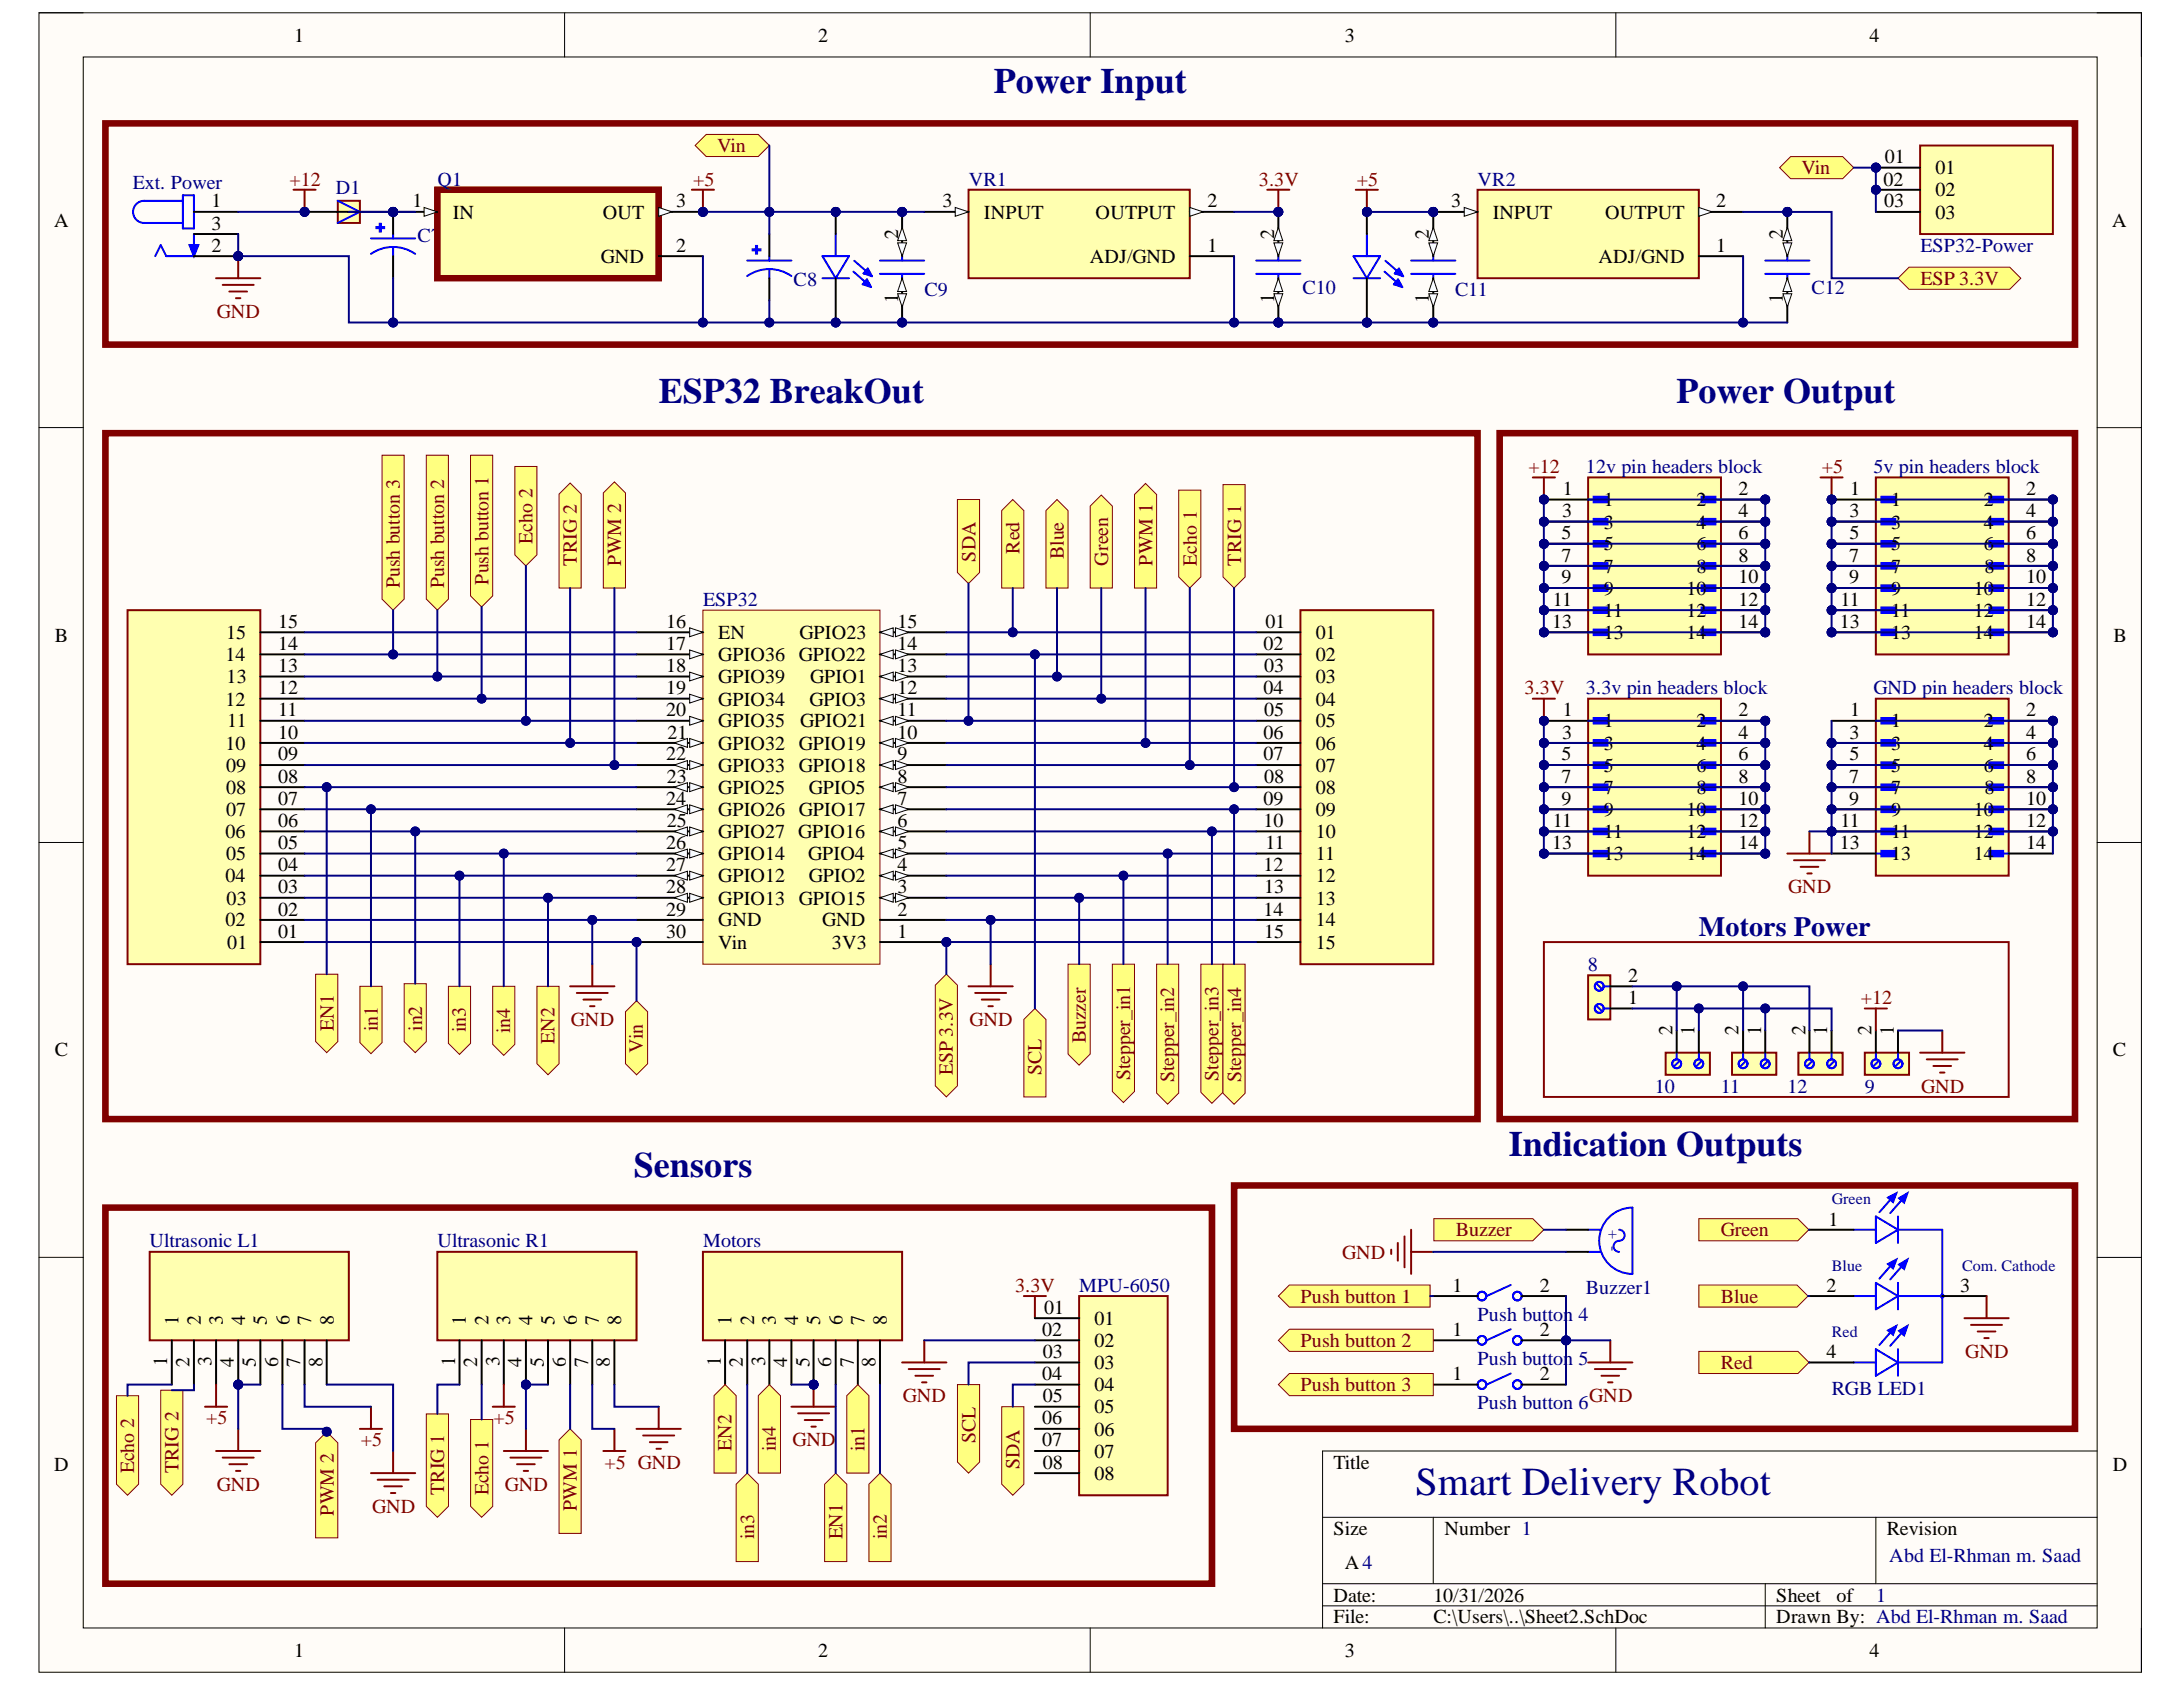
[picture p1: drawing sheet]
<svg xmlns="http://www.w3.org/2000/svg" width="279mm" height="216mm" viewBox="0 0 279 216" stroke-linecap="round" stroke-linejoin="round" font-family="sans-serif">
<defs><g id="words">
<text font-size="5.1" fill="#000080" x="181.2" y="191.4">Smart Delivery Robot</text>
<g font-size="4.6" fill="#000080">
<text x="127.2" y="11.9">Power Input</text>
<text x="84.3" y="51.6">ESP32 BreakOut</text>
<text x="214.6" y="51.6">Power Output</text>
<text x="193.1" y="147.9">Indication Outputs</text>
<text x="81.1" y="150.7">Sensors</text>
</g>
<text font-size="3.6" fill="#000080" x="217.5" y="119.8">Motors Power</text>
<g font-size="2.6">
<text x="114.9" y="30.5" transform="rotate(-90 114.9 30.5)">2</text>
<text x="163.1" y="30.5" transform="rotate(-90 163.1 30.5)">2</text>
<text x="182.9" y="30.5" transform="rotate(-90 182.9 30.5)">2</text>
<text x="228.2" y="30.5" transform="rotate(-90 228.2 30.5)">2</text>
<text x="114.9" y="38.8" transform="rotate(-90 114.9 38.8)">1</text>
<text x="163.1" y="38.8" transform="rotate(-90 163.1 38.8)">1</text>
<text x="182.9" y="38.8" transform="rotate(-90 182.9 38.8)">1</text>
<text x="228.2" y="38.8" transform="rotate(-90 228.2 38.8)">1</text>
<text x="214.1" y="132.4" transform="rotate(-90 214.1 132.4)">2</text>
<text x="216.9" y="132.4" transform="rotate(-90 216.9 132.4)">1</text>
<text x="222.5" y="132.4" transform="rotate(-90 222.5 132.4)">2</text>
<text x="225.4" y="132.4" transform="rotate(-90 225.4 132.4)">1</text>
<text x="231.1" y="132.4" transform="rotate(-90 231.1 132.4)">2</text>
<text x="233.9" y="132.4" transform="rotate(-90 233.9 132.4)">1</text>
<text x="239.5" y="132.4" transform="rotate(-90 239.5 132.4)">2</text>
<text x="242.4" y="132.4" transform="rotate(-90 242.4 132.4)">1</text>
<text x="22.8" y="169.5" transform="rotate(-90 22.8 169.5)">1</text>
<text x="25.7" y="169.5" transform="rotate(-90 25.7 169.5)">2</text>
<text x="28.5" y="169.5" transform="rotate(-90 28.5 169.5)">3</text>
<text x="31.4" y="169.5" transform="rotate(-90 31.4 169.5)">4</text>
<text x="34.2" y="169.5" transform="rotate(-90 34.2 169.5)">5</text>
<text x="37" y="169.5" transform="rotate(-90 37 169.5)">6</text>
<text x="39.8" y="169.5" transform="rotate(-90 39.8 169.5)">7</text>
<text x="42.7" y="169.5" transform="rotate(-90 42.7 169.5)">8</text>
<text x="59.6" y="169.5" transform="rotate(-90 59.6 169.5)">1</text>
<text x="62.5" y="169.5" transform="rotate(-90 62.5 169.5)">2</text>
<text x="65.3" y="169.5" transform="rotate(-90 65.3 169.5)">3</text>
<text x="68.2" y="169.5" transform="rotate(-90 68.2 169.5)">4</text>
<text x="71" y="169.5" transform="rotate(-90 71 169.5)">5</text>
<text x="73.8" y="169.5" transform="rotate(-90 73.8 169.5)">6</text>
<text x="76.6" y="169.5" transform="rotate(-90 76.6 169.5)">7</text>
<text x="79.5" y="169.5" transform="rotate(-90 79.5 169.5)">8</text>
<text x="93.6" y="169.5" transform="rotate(-90 93.6 169.5)">1</text>
<text x="96.5" y="169.5" transform="rotate(-90 96.5 169.5)">2</text>
<text x="99.3" y="169.5" transform="rotate(-90 99.3 169.5)">3</text>
<text x="102.2" y="169.5" transform="rotate(-90 102.2 169.5)">4</text>
<text x="105" y="169.5" transform="rotate(-90 105 169.5)">5</text>
<text x="107.8" y="169.5" transform="rotate(-90 107.8 169.5)">6</text>
<text x="110.6" y="169.5" transform="rotate(-90 110.6 169.5)">7</text>
<text x="113.5" y="169.5" transform="rotate(-90 113.5 169.5)">8</text>
<text x="21.4" y="174.8" transform="rotate(-90 21.4 174.8)">1</text>
<text x="24.3" y="174.9" transform="rotate(-90 24.3 174.9)">2</text>
<text x="27.1" y="174.9" transform="rotate(-90 27.1 174.9)">3</text>
<text x="29.9" y="174.9" transform="rotate(-90 29.9 174.9)">4</text>
<text x="32.7" y="174.9" transform="rotate(-90 32.7 174.9)">5</text>
<text x="35.6" y="174.9" transform="rotate(-90 35.6 174.9)">6</text>
<text x="38.4" y="174.9" transform="rotate(-90 38.4 174.9)">7</text>
<text x="41.3" y="174.9" transform="rotate(-90 41.3 174.9)">8</text>
<text x="58.3" y="174.8" transform="rotate(-90 58.3 174.8)">1</text>
<text x="61.1" y="174.9" transform="rotate(-90 61.1 174.9)">2</text>
<text x="63.9" y="174.9" transform="rotate(-90 63.9 174.9)">3</text>
<text x="66.7" y="174.9" transform="rotate(-90 66.7 174.9)">4</text>
<text x="69.6" y="174.9" transform="rotate(-90 69.6 174.9)">5</text>
<text x="72.4" y="174.9" transform="rotate(-90 72.4 174.9)">6</text>
<text x="75.3" y="174.9" transform="rotate(-90 75.3 174.9)">7</text>
<text x="78.1" y="174.9" transform="rotate(-90 78.1 174.9)">8</text>
<text x="92.3" y="174.8" transform="rotate(-90 92.3 174.8)">1</text>
<text x="95.1" y="174.9" transform="rotate(-90 95.1 174.9)">2</text>
<text x="97.9" y="174.9" transform="rotate(-90 97.9 174.9)">3</text>
<text x="100.7" y="174.9" transform="rotate(-90 100.7 174.9)">4</text>
<text x="103.6" y="174.9" transform="rotate(-90 103.6 174.9)">5</text>
<text x="106.4" y="174.9" transform="rotate(-90 106.4 174.9)">6</text>
<text x="109.3" y="174.9" transform="rotate(-90 109.3 174.9)">7</text>
<text x="112.1" y="174.9" transform="rotate(-90 112.1 174.9)">8</text>
</g>
<g font-size="2.6" fill="#800000">
<text x="68.2" y="69.6" transform="rotate(-90 68.2 69.6)">Echo 2</text>
<text x="124.8" y="71.9" transform="rotate(-90 124.8 71.9)">SDA</text>
<text x="130.5" y="70.9" transform="rotate(-90 130.5 70.9)">Red</text>
<text x="136.2" y="71.5" transform="rotate(-90 136.2 71.5)">Blue</text>
<text x="51.2" y="75.3" transform="rotate(-90 51.2 75.3)">Push button 3</text>
<text x="56.8" y="75.3" transform="rotate(-90 56.8 75.3)">Push button 2</text>
<text x="62.5" y="74.8" transform="rotate(-90 62.5 74.8)">Push button 1</text>
<text x="73.8" y="72.4" transform="rotate(-90 73.8 72.4)">TRIG 2</text>
<text x="79.5" y="72.4" transform="rotate(-90 79.5 72.4)">PWM 2</text>
<text x="141.8" y="72.4" transform="rotate(-90 141.8 72.4)">Green</text>
<text x="147.5" y="72.4" transform="rotate(-90 147.5 72.4)">PWM 1</text>
<text x="153.2" y="72.4" transform="rotate(-90 153.2 72.4)">Echo 1</text>
<text x="158.8" y="72.4" transform="rotate(-90 158.8 72.4)">TRIG 1</text>
<text x="42.7" y="131.9" transform="rotate(-90 42.7 131.9)">EN1</text>
<text x="48.4" y="132" transform="rotate(-90 48.4 132)">in1</text>
<text x="54" y="131.9" transform="rotate(-90 54 131.9)">in2</text>
<text x="59.6" y="132.1" transform="rotate(-90 59.6 132.1)">in3</text>
<text x="65.3" y="132.2" transform="rotate(-90 65.3 132.2)">in4</text>
<text x="71" y="133.6" transform="rotate(-90 71 133.6)">EN2</text>
<text x="82.3" y="134.7" transform="rotate(-90 82.3 134.7)">Vin</text>
<text x="122" y="137.6" transform="rotate(-90 122 137.6)">ESP 3.3V</text>
<text x="133.3" y="137.6" transform="rotate(-90 133.3 137.6)">SCL</text>
<text x="139" y="133.5" transform="rotate(-90 139 133.5)">Buzzer</text>
<text x="144.6" y="138.2" transform="rotate(-90 144.6 138.2)">Stepper_in1</text>
<text x="150.3" y="138.5" transform="rotate(-90 150.3 138.5)">Stepper_in2</text>
<text x="156" y="138.3" transform="rotate(-90 156 138.3)">Stepper_in3</text>
<text x="158.8" y="138.5" transform="rotate(-90 158.8 138.5)">Stepper_in4</text>
<text x="93.6" y="185.7" transform="rotate(-90 93.6 185.7)">EN2</text>
<text x="99.3" y="185.7" transform="rotate(-90 99.3 185.7)">in4</text>
<text x="110.6" y="185.7" transform="rotate(-90 110.6 185.7)">in1</text>
<text x="124.8" y="184.7" transform="rotate(-90 124.8 184.7)">SCL</text>
<text x="17.2" y="188.6" transform="rotate(-90 17.2 188.6)">Echo 2</text>
<text x="22.8" y="188.6" transform="rotate(-90 22.8 188.6)">TRIG 2</text>
<text x="56.8" y="191.4" transform="rotate(-90 56.8 191.4)">TRIG 1</text>
<text x="62.5" y="191.4" transform="rotate(-90 62.5 191.4)">Echo 1</text>
<text x="130.5" y="188" transform="rotate(-90 130.5 188)">SDA</text>
<text x="42.7" y="194" transform="rotate(-90 42.7 194)">PWM 2</text>
<text x="73.8" y="193.4" transform="rotate(-90 73.8 193.4)">PWM 1</text>
<text x="96.5" y="197" transform="rotate(-90 96.5 197)">in3</text>
<text x="107.8" y="197" transform="rotate(-90 107.8 197)">EN1</text>
<text x="113.5" y="197" transform="rotate(-90 113.5 197)">in2</text>
</g>
<g font-size="2.5">
<text x="37.6" y="5.3">1</text>
<text x="104.7" y="5.3">2</text>
<text x="172.1" y="5.3">3</text>
<text x="239.3" y="5.3">4</text>
<text x="241.1" y="23.8">02</text>
<text x="241.2" y="20.9">01</text>
<text x="247.7" y="22.3">01</text>
<text x="6.9" y="29">A</text>
<text x="27.1" y="26.5">1</text>
<text x="27.1" y="29.4">3</text>
<text x="52.8" y="26.5">1</text>
<text x="57.9" y="28">IN</text>
<text x="77.1" y="28">OUT</text>
<text x="86.5" y="26.5">3</text>
<text x="120.6" y="26.5">3</text>
<text x="125.9" y="28">INPUT</text>
<text x="140.2" y="28">OUTPUT</text>
<text x="154.5" y="26.5">2</text>
<text x="185.7" y="26.5">3</text>
<text x="191.1" y="28">INPUT</text>
<text x="205.4" y="28">OUTPUT</text>
<text x="219.7" y="26.5">2</text>
<text x="241.1" y="26.5">03</text>
<text x="247.7" y="25.1">02</text>
<text x="247.7" y="28">03</text>
<text x="270.3" y="29">A</text>
<text x="27.1" y="32.2">2</text>
<text x="76.9" y="33.7">GND</text>
<text x="86.5" y="32.2">2</text>
<text x="139.5" y="33.7">ADJ/GND</text>
<text x="154.5" y="32.2">1</text>
<text x="204.6" y="33.7">ADJ/GND</text>
<text x="219.7" y="32.2">1</text>
<text x="200" y="63.3">1</text>
<text x="205.3" y="64.8">1</text>
<text x="217.1" y="64.8">2</text>
<text x="222.5" y="63.3">2</text>
<text x="236.8" y="63.3">1</text>
<text x="242.1" y="64.8">1</text>
<text x="253.9" y="64.8">2</text>
<text x="259.3" y="63.3">2</text>
<text x="199.9" y="69">5</text>
<text x="199.9" y="71.9">7</text>
<text x="199.9" y="66.2">3</text>
<text x="205.3" y="67.6">3</text>
<text x="205.3" y="70.4">5</text>
<text x="217.1" y="67.6">4</text>
<text x="217.1" y="70.4">6</text>
<text x="222.5" y="66.2">4</text>
<text x="222.5" y="69">6</text>
<text x="222.5" y="71.9">8</text>
<text x="236.7" y="71.9">7</text>
<text x="236.7" y="66.2">3</text>
<text x="236.7" y="69">5</text>
<text x="242.1" y="67.6">3</text>
<text x="242.1" y="70.4">5</text>
<text x="253.9" y="67.6">4</text>
<text x="253.9" y="70.4">6</text>
<text x="259.3" y="66.2">4</text>
<text x="259.3" y="69">6</text>
<text x="259.3" y="71.9">8</text>
<text x="198.8" y="77.5">11</text>
<text x="199.9" y="74.7">9</text>
<text x="205.3" y="73.3">7</text>
<text x="205.3" y="76.1">9</text>
<text x="215.8" y="76.1">10</text>
<text x="217.1" y="73.3">8</text>
<text x="222.5" y="74.7">10</text>
<text x="222.5" y="77.5">12</text>
<text x="235.6" y="77.5">11</text>
<text x="236.7" y="74.7">9</text>
<text x="242.1" y="73.3">7</text>
<text x="242.1" y="76.1">9</text>
<text x="252.6" y="76.1">10</text>
<text x="254" y="73.3">8</text>
<text x="259.3" y="74.7">10</text>
<text x="259.3" y="77.5">12</text>
<text x="7" y="82.1">B</text>
<text x="28.9" y="81.8">15</text>
<text x="35.6" y="83.2">14</text>
<text x="35.6" y="80.3">15</text>
<text x="85.3" y="80.3">16</text>
<text x="85.3" y="83.2">17</text>
<text x="91.9" y="81.8">EN</text>
<text x="102.3" y="81.8">GPIO23</text>
<text x="114.9" y="83.2">14</text>
<text x="114.9" y="80.3">15</text>
<text x="161.7" y="83.2">02</text>
<text x="162" y="80.3">01</text>
<text x="168.4" y="81.8">01</text>
<text x="198.7" y="80.3">13</text>
<text x="205.3" y="79">11</text>
<text x="205.3" y="81.8">13</text>
<text x="215.8" y="79">12</text>
<text x="215.8" y="81.8">14</text>
<text x="222.5" y="80.3">14</text>
<text x="235.5" y="80.3">13</text>
<text x="242.1" y="79">11</text>
<text x="242.1" y="81.8">13</text>
<text x="252.6" y="79">12</text>
<text x="252.6" y="81.8">14</text>
<text x="259.3" y="80.3">14</text>
<text x="270.5" y="82.1">B</text>
<text x="28.8" y="84.6">14</text>
<text x="29" y="87.4">13</text>
<text x="35.6" y="88.9">12</text>
<text x="35.6" y="86">13</text>
<text x="85.3" y="86">18</text>
<text x="85.3" y="88.9">19</text>
<text x="91.9" y="84.6">GPIO36 GPIO22</text>
<text x="91.9" y="87.4">GPIO39</text>
<text x="103.7" y="87.4">GPIO1</text>
<text x="114.9" y="88.9">12</text>
<text x="114.9" y="86">13</text>
<text x="161.7" y="88.9">04</text>
<text x="161.8" y="86">03</text>
<text x="168.4" y="84.6">02</text>
<text x="168.4" y="87.4">03</text>
<text x="28.8" y="96">10</text>
<text x="28.8" y="90.3">12</text>
<text x="29.1" y="93.1">11</text>
<text x="35.6" y="94.5">10</text>
<text x="35.6" y="91.7">11</text>
<text x="85.3" y="91.7">20</text>
<text x="85.4" y="94.5">21</text>
<text x="91.9" y="90.3">GPIO34</text>
<text x="91.9" y="93.1">GPIO35</text>
<text x="91.9" y="96">GPIO32 GPIO19</text>
<text x="102.4" y="93.1">GPIO21</text>
<text x="103.6" y="90.3">GPIO3</text>
<text x="114.9" y="94.5">10</text>
<text x="114.9" y="91.7">11</text>
<text x="161.7" y="94.5">06</text>
<text x="161.8" y="91.7">05</text>
<text x="168.4" y="90.3">04</text>
<text x="168.4" y="93.1">05</text>
<text x="168.4" y="96">06</text>
<text x="199.9" y="94.5">3</text>
<text x="200" y="91.7">1</text>
<text x="205.3" y="93.1">1</text>
<text x="205.3" y="96">3</text>
<text x="217.1" y="93.1">2</text>
<text x="217.1" y="96">4</text>
<text x="222.5" y="91.7">2</text>
<text x="222.5" y="94.5">4</text>
<text x="236.7" y="94.5">3</text>
<text x="236.8" y="91.7">1</text>
<text x="242.1" y="93.1">1</text>
<text x="242.1" y="96">3</text>
<text x="253.9" y="93.1">2</text>
<text x="253.9" y="96">4</text>
<text x="259.3" y="91.7">2</text>
<text x="259.3" y="94.5">4</text>
<text x="28.9" y="101.6">08</text>
<text x="28.9" y="98.8">09</text>
<text x="35.6" y="100.2">08</text>
<text x="35.6" y="97.3">09</text>
<text x="85.3" y="97.3">22</text>
<text x="85.3" y="100.2">23</text>
<text x="91.9" y="98.8">GPIO33 GPIO18</text>
<text x="91.9" y="101.6">GPIO25</text>
<text x="103.5" y="101.6">GPIO5</text>
<text x="114.9" y="100.2">8</text>
<text x="114.9" y="97.3">9</text>
<text x="161.7" y="97.3">07</text>
<text x="161.8" y="100.2">08</text>
<text x="168.4" y="98.8">07</text>
<text x="168.4" y="101.6">08</text>
<text x="199.9" y="97.3">5</text>
<text x="199.9" y="100.2">7</text>
<text x="205.3" y="98.8">5</text>
<text x="205.3" y="101.6">7</text>
<text x="217.1" y="98.8">6</text>
<text x="217.1" y="101.6">8</text>
<text x="222.5" y="97.3">6</text>
<text x="222.5" y="100.2">8</text>
<text x="236.7" y="100.2">7</text>
<text x="236.7" y="97.3">5</text>
<text x="242.1" y="98.8">5</text>
<text x="242.1" y="101.6">7</text>
<text x="253.9" y="98.8">6</text>
<text x="254" y="101.6">8</text>
<text x="259.3" y="97.3">6</text>
<text x="259.3" y="100.2">8</text>
<text x="28.8" y="107.3">06</text>
<text x="28.9" y="104.4">07</text>
<text x="35.6" y="105.9">06</text>
<text x="35.6" y="103">07</text>
<text x="85.3" y="103">24</text>
<text x="85.3" y="105.9">25</text>
<text x="91.9" y="104.4">GPIO26 GPIO17</text>
<text x="91.9" y="107.3">GPIO27 GPIO16</text>
<text x="114.9" y="105.9">6</text>
<text x="114.9" y="103">7</text>
<text x="161.7" y="103">09</text>
<text x="161.7" y="105.9">10</text>
<text x="168.4" y="104.4">09</text>
<text x="168.4" y="107.3">10</text>
<text x="198.8" y="105.9">11</text>
<text x="199.9" y="103">9</text>
<text x="205.3" y="104.4">9</text>
<text x="205.3" y="107.3">11</text>
<text x="215.8" y="104.4">10</text>
<text x="215.8" y="107.3">12</text>
<text x="222.5" y="103">10</text>
<text x="222.5" y="105.9">12</text>
<text x="235.6" y="105.9">11</text>
<text x="236.7" y="103">9</text>
<text x="242.1" y="104.4">9</text>
<text x="242.1" y="107.3">11</text>
<text x="252.6" y="104.4">10</text>
<text x="252.6" y="107.3">12</text>
<text x="259.3" y="103">10</text>
<text x="259.3" y="105.9">12</text>
<text x="28.8" y="112.9">04</text>
<text x="28.9" y="110.1">05</text>
<text x="35.6" y="111.5">04</text>
<text x="35.6" y="108.7">05</text>
<text x="85.3" y="108.7">26</text>
<text x="85.3" y="111.5">27</text>
<text x="91.9" y="110.1">GPIO14</text>
<text x="91.9" y="112.9">GPIO12</text>
<text x="103.4" y="110.1">GPIO4</text>
<text x="103.5" y="112.9">GPIO2</text>
<text x="114.9" y="111.5">4</text>
<text x="114.9" y="108.7">5</text>
<text x="161.7" y="111.5">12</text>
<text x="162" y="108.7">11</text>
<text x="168.4" y="110.1">11</text>
<text x="168.4" y="112.9">12</text>
<text x="198.7" y="108.7">13</text>
<text x="205.3" y="110.1">13</text>
<text x="215.8" y="110.1">14</text>
<text x="222.5" y="108.7">14</text>
<text x="235.5" y="108.7">13</text>
<text x="242.1" y="110.1">13</text>
<text x="252.6" y="110.1">14</text>
<text x="259.3" y="108.7">14</text>
<text x="28.8" y="118.5">02</text>
<text x="29" y="115.8">03</text>
<text x="35.6" y="120">01</text>
<text x="35.6" y="117.2">02</text>
<text x="35.6" y="114.3">03</text>
<text x="85.3" y="114.3">28</text>
<text x="85.3" y="117.2">29</text>
<text x="85.3" y="120">30</text>
<text x="91.9" y="115.8">GPIO13 GPIO15</text>
<text x="91.9" y="118.5">GND</text>
<text x="105.2" y="118.5">GND</text>
<text x="114.9" y="120">1</text>
<text x="114.9" y="117.2">2</text>
<text x="114.9" y="114.3">3</text>
<text x="161.7" y="117.2">14</text>
<text x="161.8" y="114.3">13</text>
<text x="161.8" y="120">15</text>
<text x="168.4" y="115.8">13</text>
<text x="168.4" y="118.5">14</text>
<text x="29.1" y="121.4">01</text>
<text x="91.9" y="121.4">Vin</text>
<text x="106.5" y="121.4">3V3</text>
<text x="168.4" y="121.4">15</text>
<text x="208.4" y="125.7">2</text>
<text x="208.4" y="128.5">1</text>
<text x="7" y="135.2">C</text>
<text x="270.4" y="135.2">C</text>
<text x="234" y="156.9">1</text>
<text x="185.9" y="165.3">1</text>
<text x="197.1" y="165.3">2</text>
<text x="233.8" y="165.3">2</text>
<text x="250.9" y="165.3">3</text>
<text x="133.4" y="171">02</text>
<text x="133.5" y="173.8">03</text>
<text x="133.6" y="168.2">01</text>
<text x="140.1" y="169.5">01</text>
<text x="140.1" y="172.4">02</text>
<text x="185.9" y="171">1</text>
<text x="197.1" y="171">2</text>
<text x="233.8" y="173.8">4</text>
<text x="133.4" y="176.6">04</text>
<text x="133.5" y="179.4">05</text>
<text x="140.1" y="175.2">03</text>
<text x="140.1" y="178.1">04</text>
<text x="185.9" y="176.6">1</text>
<text x="197.1" y="176.6">2</text>
<text x="133.4" y="182.3">06</text>
<text x="133.4" y="185.1">07</text>
<text x="140.1" y="180.9">05</text>
<text x="140.1" y="183.7">06</text>
<text x="6.9" y="188.3">D</text>
<text x="133.5" y="188">08</text>
<text x="140.1" y="186.5">07</text>
<text x="140.1" y="189.4">08</text>
<text x="170.7" y="188">Title</text>
<text x="270.4" y="188.3">D</text>
<text x="170.7" y="196.4">Size</text>
<text x="184.9" y="196.4">Number 1</text>
<text x="241.5" y="196.4">Revision</text>
<text x="172.1" y="200.7">A 4</text>
<text x="170.7" y="205">Date:</text>
<text x="170.7" y="207.8">File:</text>
<text x="183.5" y="205">10/31/2026</text>
<text x="183.5" y="207.8">C:\Users\..\Sheet2.SchDoc</text>
<text x="227.3" y="205">Sheet</text>
<text x="227.3" y="207.8">Drawn By: Abd El-Rhman m. Saad</text>
<text x="235" y="205">of</text>
<text x="37.6" y="212.1">1</text>
<text x="104.7" y="212.1">2</text>
<text x="172.1" y="212.1">3</text>
<text x="239.3" y="212.1">4</text>
</g>
<g font-size="2.5" fill="#800000">
<text x="37" y="23.8">+12</text>
<text x="88.7" y="23.8">+5</text>
<text x="91.8" y="19.4">Vin</text>
<text x="161.1" y="23.8">3.3V</text>
<text x="173.6" y="23.8">+5</text>
<text x="230.6" y="22.3">Vin</text>
<text x="27.7" y="40.8">GND</text>
<text x="245.8" y="36.4">ESP 3.3V</text>
<text x="195.6" y="60.5">+12</text>
<text x="233.2" y="60.5">+5</text>
<text x="195.1" y="88.9">3.3V</text>
<text x="228.9" y="114.3">GND</text>
<text x="73.1" y="131.3">GND</text>
<text x="124.1" y="131.3">GND</text>
<text x="238.2" y="128.5">+12</text>
<text x="245.9" y="139.9">GND</text>
<text x="171.8" y="161.1">GND</text>
<text x="186.3" y="158.2">Buzzer</text>
<text x="220.2" y="158.2">Green</text>
<text x="129.9" y="165.3">3.3V</text>
<text x="166.5" y="166.7">Push button 1</text>
<text x="220.2" y="166.7">Blue</text>
<text x="166.5" y="172.4">Push button 2</text>
<text x="251.5" y="173.8">GND</text>
<text x="115.5" y="179.4">GND</text>
<text x="166.5" y="178.1">Push button 3</text>
<text x="203.4" y="179.4">GND</text>
<text x="220.2" y="175.2">Red</text>
<text x="26.4" y="182.3">+5</text>
<text x="46.2" y="185.1">+5</text>
<text x="63.2" y="182.3">+5</text>
<text x="101.4" y="185.1">GND</text>
<text x="27.7" y="190.8">GND</text>
<text x="64.6" y="190.8">GND</text>
<text x="77.4" y="188">+5 GND</text>
<text x="47.6" y="193.6">GND</text>
</g>
<g font-size="2.5" fill="#000080">
<text x="56" y="23.8">Q1</text>
<text x="124" y="23.8">VR1</text>
<text x="189.1" y="23.8">VR2</text>
<text x="17" y="24.2">Ext. Power</text>
<text x="43" y="24.9">D1</text>
<text x="53.5" y="30.9">C7</text>
<text x="245.8" y="32.2">ESP32-Power</text>
<text x="101.6" y="36.6">C8</text>
<text x="118.3" y="37.9">C9</text>
<text x="166.7" y="37.6">C10</text>
<text x="186.2" y="37.9">C11</text>
<text x="231.8" y="37.6">C12</text>
<text x="203" y="60.5">12v pin headers block</text>
<text x="239.8" y="60.5">5v pin headers block</text>
<text x="90" y="77.5">ESP32</text>
<text x="203" y="88.9">3.3v pin headers block</text>
<text x="239.8" y="88.9">GND pin headers block</text>
<text x="203.2" y="124.2">8</text>
<text x="211.8" y="139.9">10</text>
<text x="220.2" y="139.9">11</text>
<text x="228.8" y="139.9">12</text>
<text x="238.7" y="139.9">9</text>
<text x="19.1" y="159.6">Ultrasonic L1</text>
<text x="56" y="159.6">Ultrasonic R1</text>
<text x="90" y="159.6">Motors</text>
<text x="138.1" y="165.3">MPU-6050</text>
<text x="203" y="165.6">Buzzer1</text>
<text x="189.1" y="169">Push button 4</text>
<text x="189.1" y="174.7">Push button 5</text>
<text x="234.5" y="178.6">RGB LED1</text>
<text x="189.1" y="180.4">Push button 6</text>
<text x="241.8" y="199.9">Abd El-Rhman m. Saad</text>
<text x="240.1" y="205">1</text>
</g>
<text font-size="2.1" fill="#000080" x="205.9" y="157.4" transform="rotate(90 205.9 157.4)">+ -</text>
<g font-size="2" fill="#000080">
<text x="234.5" y="154.1">Green</text>
<text x="234.5" y="162.6">Blue</text>
<text x="251.1" y="162.6">Com. Cathode</text>
<text x="234.5" y="171.1">Red</text>
</g>
</g></defs>
<path d="M5 1.6h269.1v212.4h-269.1z" fill-rule="evenodd" fill="#fffcf8"/>
<path d="M5 1.6h269.1v212.4h-269.1z" fill="none" stroke="#000" stroke-width=".13"/>
<path d="M10.7 7.3h257.7v201h-257.7z" fill-rule="evenodd" fill="#fffcf8"/>
<g fill="none" stroke="#000" stroke-width=".13">
<path d="M5 1.6h5.7M10.7 7.3h257.7v201h-257.7zM72.3 1.6v5.7M139.5 1.6v5.7M206.8 1.6v5.7M268.4 1.6h5.7v5.7M5 54.7h5.7M268.4 54.7h5.7M5 107.8h5.7M268.4 107.8h5.7M5 160.9h5.7M268.4 160.9h5.7"/>
<path d="M169.3 194.2h99.1M183.4 194.2v8.5M240.1 194.2v8.5M268.4 185.7h-99.1v22.6M72.3 208.3v5.7M139.5 208.3v5.7M169.3 202.7h99.1M169.3 205.5h99.1M206.8 208.3v5.7M225.9 202.7v5.6M274.1 208.3v5.7"/>
</g>
<path d="M238.7 134.7h5.6v2.9h-5.6z" fill-rule="evenodd" fill="#ffffb0"/>
<path d="M27.7 35.6h5.6M28.5 36.5h4M29.4 37.3h2.2M30.2 38.2h.6M30.5 32.8v2.8M238.7 134.7h5.6v2.9h-5.6z" fill="none" stroke="#800000" stroke-width=".25"/>
<g fill="none" stroke="#00f" stroke-width=".25">
<path d="M240.1 134.7v.9M240.4 135.9l-.6 .5M242.9 134.7v.9M243.2 135.9l-.6 .5"/>
<circle cx="240.1" cy="136.1" r=".56"/>
<circle cx="240.1" cy="136.1" r=".57"/>
<circle cx="242.9" cy="136.1" r=".57"/>
</g>
<path d="M240.1 131.9v2.8M242.9 131.9v2.8" fill="none" stroke="#000" stroke-width=".25"/>
<circle cx="30.5" cy="32.8" r=".57" fill="#000080"/>
<circle cx="30.5" cy="32.8" r=".57" fill="none" stroke="#000080" stroke-width=".13"/>
<circle cx="30.5" cy="32.8" r=".57" fill="#000080"/>
<circle cx="30.5" cy="32.8" r=".57" fill="none" stroke="#000080" stroke-width=".13"/>
<path d="M18.4 25.7h5M18.4 28.5h5M23.4 25h1.4v4.2h-1.4zM24.8 29.9v2.9h-3.5l-.7-1.4-.7 1.4" fill="none" stroke="#00f" stroke-width=".25"/>
<path d="M24.3 31.4h1.1l-.6 1.4z" fill="#00f"/>
<path d="M18.4 25.7a1.42 1.42 0 0 0-1.4 1.4 1.42 1.42 0 0 0 1.4 1.4M24.3 31.4h1.1l-.6 1.4z" fill="none" stroke="#00f" stroke-width=".25"/>
<path d="M24.8 27.1h5.7M24.8 29.9h5.7M24.8 32.8h5.7" fill="none" stroke="#000" stroke-width=".25"/>
<circle cx="30.5" cy="32.8" r=".57" fill="#000080"/>
<circle cx="30.5" cy="32.8" r=".57" fill="none" stroke="#000080" stroke-width=".13"/>
<circle cx="39" cy="27.1" r=".57" fill="#000080"/>
<circle cx="39" cy="27.1" r=".57" fill="none" stroke="#000080" stroke-width=".13"/>
<circle cx="50.3" cy="27.1" r=".57" fill="#000080"/>
<circle cx="50.3" cy="27.1" r=".57" fill="none" stroke="#000080" stroke-width=".13"/>
<path d="M43.2 25.7h2.9v2.8h-2.9z" fill-rule="evenodd" fill="#ffffb0"/>
<path d="M43.2 25.7h2.9v2.8h-2.9z" fill="none" stroke="#800000" stroke-width=".25"/>
<path d="M43.2 25.7l2.9 1.4-2.9 1.4" fill="none" stroke="#00f" stroke-width=".25"/>
<path d="M39 27.1h5.6" fill="none" stroke="#000" stroke-width=".25"/>
<circle cx="39" cy="27.1" r=".57" fill="#000080"/>
<circle cx="39" cy="27.1" r=".57" fill="none" stroke="#000080" stroke-width=".13"/>
<path d="M44.6 27.1h5.7" fill="none" stroke="#000" stroke-width=".25"/>
<circle cx="50.3" cy="27.1" r=".57" fill="#000080"/>
<circle cx="50.3" cy="27.1" r=".57" fill="none" stroke="#000080" stroke-width=".13"/>
<path d="M37.6 24.3h2.8M39 24.3v2.8" fill="none" stroke="#800000" stroke-width=".25"/>
<circle cx="39" cy="27.1" r=".57" fill="#000080"/>
<circle cx="39" cy="27.1" r=".57" fill="none" stroke="#000080" stroke-width=".13"/>
<circle cx="50.3" cy="27.1" r=".57" fill="#000080"/>
<circle cx="50.3" cy="27.1" r=".57" fill="none" stroke="#000080" stroke-width=".13"/>
<path d="M48.6 28.6h.1v1h-.1z" fill-rule="evenodd" fill="#00f"/>
<path d="M48.6 28.6h.1v1h-.1z" fill="none" stroke="#00f" stroke-width=".25"/>
<path d="M48.2 29.1h1v.1h-1z" fill-rule="evenodd" fill="#00f"/>
<path d="M47.5 32.5a4.9 4.9 0 0 1 5.6 0M47.5 30.5h5.6M48.2 29.1h1v.1h-1zM50.3 29.9v.6M50.3 31.6v1.2" fill="none" stroke="#00f" stroke-width=".25"/>
<path d="M50.3 27.1v2.8" fill="none" stroke="#000" stroke-width=".25"/>
<circle cx="50.3" cy="27.1" r=".57" fill="#000080"/>
<circle cx="50.3" cy="27.1" r=".57" fill="none" stroke="#000080" stroke-width=".13"/>
<path d="M50.3 32.8v2.8" fill="none" stroke="#000" stroke-width=".25"/>
<path d="M96.8 31.5h.1v1h-.1z" fill-rule="evenodd" fill="#00f"/>
<path d="M96.8 31.5h.1v1h-.1z" fill="none" stroke="#00f" stroke-width=".25"/>
<path d="M96.3 31.9h1v.1h-1z" fill-rule="evenodd" fill="#00f"/>
<path d="M95.6 35.3a4.9 4.9 0 0 1 5.7 0M95.6 33.3h5.7M96.3 31.9h1v.1h-1zM98.5 32.8v.5M98.5 34.5v1.1" fill="none" stroke="#00f" stroke-width=".25"/>
<path d="M98.5 29.9v2.9M98.5 35.6v2.8" fill="none" stroke="#000" stroke-width=".25"/>
<path d="M88.5 24.3h2.9M90 24.3v2.8" fill="none" stroke="#800000" stroke-width=".25"/>
<circle cx="90" cy="27.1" r=".57" fill="#000080"/>
<circle cx="90" cy="27.1" r=".57" fill="none" stroke="#000080" stroke-width=".13"/>
<circle cx="50.3" cy="27.1" r=".57" fill="#000080"/>
<circle cx="50.3" cy="27.1" r=".57" fill="none" stroke="#000080" stroke-width=".13"/>
<circle cx="90" cy="27.1" r=".57" fill="#000080"/>
<circle cx="90" cy="27.1" r=".57" fill="none" stroke="#000080" stroke-width=".13"/>
<path d="M56 24.3h28.3v11.3h-28.3z" fill-rule="evenodd" fill="#ffffb0"/>
<path d="M56 24.3h28.3v11.3h-28.3z" fill="none" stroke="#800000" stroke-width=".84"/>
<path d="M50.3 27.1h5.7" fill="none" stroke="#000" stroke-width=".25"/>
<path d="M54.3 26.5l1.7 .6-1.7 .6z" fill="#f8fcff"/>
<path d="M54.3 26.5l1.7 .6-1.7 .6z" fill="none" stroke="#000" stroke-width=".13"/>
<circle cx="50.3" cy="27.1" r=".57" fill="#000080"/>
<circle cx="50.3" cy="27.1" r=".57" fill="none" stroke="#000080" stroke-width=".13"/>
<path d="M84.3 27.1h5.7" fill="none" stroke="#000" stroke-width=".25"/>
<path d="M84.3 26.5l1.7 .6-1.7 .6z" fill="#f8fcff"/>
<path d="M84.3 26.5l1.7 .6-1.7 .6z" fill="none" stroke="#000" stroke-width=".13"/>
<circle cx="90" cy="27.1" r=".57" fill="#000080"/>
<circle cx="90" cy="27.1" r=".57" fill="none" stroke="#000080" stroke-width=".13"/>
<path d="M84.3 32.8h5.7" fill="none" stroke="#000" stroke-width=".25"/>
<circle cx="115.5" cy="41.3" r=".57" fill="#000080"/>
<circle cx="115.5" cy="41.3" r=".57" fill="none" stroke="#000080" stroke-width=".13"/>
<circle cx="115.5" cy="27.1" r=".57" fill="#000080"/>
<circle cx="115.5" cy="27.1" r=".57" fill="none" stroke="#000080" stroke-width=".13"/>
<path d="M112.6 35h5.7M112.6 33.3h5.7M115.5 32.8v.5M115.5 35v.6" fill="none" stroke="#00f" stroke-width=".25"/>
<path d="M115.5 35.6v5.7" fill="none" stroke="#000" stroke-width=".25"/>
<path d="M115.5 35.6l.5 1.7h-1.1z" fill="#f8fcff"/>
<path d="M115.5 35.6l.5 1.7h-1.1z" fill="none" stroke="#000" stroke-width=".13"/>
<path d="M114.9 37.6h1.1l-.5 1.7z" fill="#f8fcff"/>
<path d="M114.9 37.6h1.1l-.5 1.7z" fill="none" stroke="#000" stroke-width=".13"/>
<circle cx="115.5" cy="41.3" r=".57" fill="#000080"/>
<circle cx="115.5" cy="41.3" r=".57" fill="none" stroke="#000080" stroke-width=".13"/>
<path d="M115.5 27.1v5.7" fill="none" stroke="#000" stroke-width=".25"/>
<path d="M114.9 31.1h1.1l-.5 1.7z" fill="#f8fcff"/>
<path d="M114.9 31.1h1.1l-.5 1.7z" fill="none" stroke="#000" stroke-width=".13"/>
<path d="M115.5 29.1l.5 1.7h-1.1z" fill="#f8fcff"/>
<path d="M115.5 29.1l.5 1.7h-1.1z" fill="none" stroke="#000" stroke-width=".13"/>
<circle cx="115.5" cy="27.1" r=".57" fill="#000080"/>
<circle cx="115.5" cy="27.1" r=".57" fill="none" stroke="#000080" stroke-width=".13"/>
<circle cx="163.6" cy="41.3" r=".57" fill="#000080"/>
<circle cx="163.6" cy="41.3" r=".57" fill="none" stroke="#000080" stroke-width=".13"/>
<circle cx="163.6" cy="27.1" r=".57" fill="#000080"/>
<circle cx="163.6" cy="27.1" r=".57" fill="none" stroke="#000080" stroke-width=".13"/>
<path d="M160.8 35h5.6M160.8 33.3h5.6M163.6 32.8v.5M163.6 35v.6" fill="none" stroke="#00f" stroke-width=".25"/>
<path d="M163.6 35.6v5.7" fill="none" stroke="#000" stroke-width=".25"/>
<path d="M163.6 35.6l.6 1.7h-1.2z" fill="#f8fcff"/>
<path d="M163.6 35.6l.6 1.7h-1.2z" fill="none" stroke="#000" stroke-width=".13"/>
<path d="M163 37.6h1.2l-.6 1.7z" fill="#f8fcff"/>
<path d="M163 37.6h1.2l-.6 1.7z" fill="none" stroke="#000" stroke-width=".13"/>
<circle cx="163.6" cy="41.3" r=".57" fill="#000080"/>
<circle cx="163.6" cy="41.3" r=".57" fill="none" stroke="#000080" stroke-width=".13"/>
<path d="M163.6 27.1v5.7" fill="none" stroke="#000" stroke-width=".25"/>
<path d="M163 31.1h1.2l-.6 1.7z" fill="#f8fcff"/>
<path d="M163 31.1h1.2l-.6 1.7z" fill="none" stroke="#000" stroke-width=".13"/>
<path d="M163.6 29.1l.6 1.7h-1.2z" fill="#f8fcff"/>
<path d="M163.6 29.1l.6 1.7h-1.2z" fill="none" stroke="#000" stroke-width=".13"/>
<circle cx="163.6" cy="27.1" r=".57" fill="#000080"/>
<circle cx="163.6" cy="27.1" r=".57" fill="none" stroke="#000080" stroke-width=".13"/>
<circle cx="107" cy="27.1" r=".57" fill="#000080"/>
<circle cx="107" cy="27.1" r=".57" fill="none" stroke="#000080" stroke-width=".13"/>
<circle cx="107" cy="41.3" r=".57" fill="#000080"/>
<circle cx="107" cy="41.3" r=".57" fill="none" stroke="#000080" stroke-width=".13"/>
<g fill="none" stroke="#00f" stroke-width=".25">
<path d="M105.3 32.8h3.4l-1.7 2.8zM105.3 35.6h3.4M107 29.9v2.9M109.2 34.8l2.3 1.9M109.3 33.4l2.3 2M110.4 36.4l.6-.6 .5 .9M110.4 36.4l1.1 .3M110.5 35l.6-.6 .5 1M110.5 35l1.1 .4M110.9 36l.1 .2M111 34.6l.2 .2M111.2 36.3v.1h-.8"/>
<path d="M111.4 34.9v.1h-.9"/>
</g>
<path d="M107 27.1v2.8" fill="none" stroke="#000" stroke-width=".25"/>
<circle cx="107" cy="27.1" r=".57" fill="#000080"/>
<circle cx="107" cy="27.1" r=".57" fill="none" stroke="#000080" stroke-width=".13"/>
<path d="M107 35.6v5.7" fill="none" stroke="#000" stroke-width=".25"/>
<circle cx="107" cy="41.3" r=".57" fill="#000080"/>
<circle cx="107" cy="41.3" r=".57" fill="none" stroke="#000080" stroke-width=".13"/>
<path d="M124 24.3h28.3v11.3h-28.3z" fill-rule="evenodd" fill="#ffffb0"/>
<path d="M124 24.3h28.3v11.3h-28.3z" fill="none" stroke="#800000" stroke-width=".25"/>
<path d="M118.3 27.1h5.7" fill="none" stroke="#000" stroke-width=".25"/>
<path d="M122.3 26.5l1.7 .6-1.7 .6z" fill="#f8fcff"/>
<path d="M122.3 26.5l1.7 .6-1.7 .6z" fill="none" stroke="#000" stroke-width=".13"/>
<path d="M152.3 27.1h5.6" fill="none" stroke="#000" stroke-width=".25"/>
<path d="M152.3 26.5l1.7 .6-1.7 .6z" fill="#f8fcff"/>
<path d="M152.3 26.5l1.7 .6-1.7 .6z" fill="none" stroke="#000" stroke-width=".13"/>
<path d="M152.3 32.8h5.6" fill="none" stroke="#000" stroke-width=".25"/>
<path d="M162.2 24.3h2.8M163.6 24.3v2.8" fill="none" stroke="#800000" stroke-width=".25"/>
<circle cx="163.6" cy="27.1" r=".57" fill="#000080"/>
<circle cx="163.6" cy="27.1" r=".57" fill="none" stroke="#000080" stroke-width=".13"/>
<path d="M89 18.6l1.4-1.4h6.6l1.5 1.4-1.5 1.4h-6.6z" fill-rule="evenodd" fill="#ffff80"/>
<path d="M89 18.6l1.4-1.4h6.6l1.5 1.4-1.5 1.4h-6.6z" fill="none" stroke="#800000" stroke-width=".13"/>
<circle cx="183.4" cy="41.3" r=".57" fill="#000080"/>
<circle cx="183.4" cy="41.3" r=".57" fill="none" stroke="#000080" stroke-width=".13"/>
<circle cx="183.4" cy="27.1" r=".57" fill="#000080"/>
<circle cx="183.4" cy="27.1" r=".57" fill="none" stroke="#000080" stroke-width=".13"/>
<path d="M180.6 35h5.7M180.6 33.3h5.7M183.4 32.8v.5M183.4 35v.6" fill="none" stroke="#00f" stroke-width=".25"/>
<path d="M183.4 35.6v5.7" fill="none" stroke="#000" stroke-width=".25"/>
<path d="M183.4 35.6l.6 1.7h-1.1z" fill="#f8fcff"/>
<path d="M183.4 35.6l.6 1.7h-1.1z" fill="none" stroke="#000" stroke-width=".13"/>
<path d="M182.9 37.6h1.1l-.6 1.7z" fill="#f8fcff"/>
<path d="M182.9 37.6h1.1l-.6 1.7z" fill="none" stroke="#000" stroke-width=".13"/>
<circle cx="183.4" cy="41.3" r=".57" fill="#000080"/>
<circle cx="183.4" cy="41.3" r=".57" fill="none" stroke="#000080" stroke-width=".13"/>
<path d="M183.4 27.1v5.7" fill="none" stroke="#000" stroke-width=".25"/>
<path d="M182.9 31.1h1.1l-.6 1.7z" fill="#f8fcff"/>
<path d="M182.9 31.1h1.1l-.6 1.7z" fill="none" stroke="#000" stroke-width=".13"/>
<path d="M183.4 29.1l.6 1.7h-1.1z" fill="#f8fcff"/>
<path d="M183.4 29.1l.6 1.7h-1.1z" fill="none" stroke="#000" stroke-width=".13"/>
<circle cx="183.4" cy="27.1" r=".57" fill="#000080"/>
<circle cx="183.4" cy="27.1" r=".57" fill="none" stroke="#000080" stroke-width=".13"/>
<circle cx="228.8" cy="27.1" r=".56" fill="#000080"/>
<circle cx="228.8" cy="27.1" r=".56" fill="none" stroke="#000080" stroke-width=".13"/>
<path d="M225.9 35h5.7M225.9 33.3h5.7M228.8 32.8v.5M228.8 35v.6" fill="none" stroke="#00f" stroke-width=".25"/>
<path d="M228.8 35.6v5.7" fill="none" stroke="#000" stroke-width=".25"/>
<path d="M228.8 35.6l.5 1.7h-1.1z" fill="#f8fcff"/>
<path d="M228.8 35.6l.5 1.7h-1.1z" fill="none" stroke="#000" stroke-width=".13"/>
<path d="M228.2 37.6h1.1l-.5 1.7z" fill="#f8fcff"/>
<path d="M228.2 37.6h1.1l-.5 1.7z" fill="none" stroke="#000" stroke-width=".13"/>
<path d="M228.8 27.1v5.7" fill="none" stroke="#000" stroke-width=".25"/>
<path d="M228.2 31.1h1.1l-.5 1.7z" fill="#f8fcff"/>
<path d="M228.2 31.1h1.1l-.5 1.7z" fill="none" stroke="#000" stroke-width=".13"/>
<path d="M228.8 29.1l.5 1.7h-1.1z" fill="#f8fcff"/>
<path d="M228.8 29.1l.5 1.7h-1.1z" fill="none" stroke="#000" stroke-width=".13"/>
<circle cx="228.8" cy="27.1" r=".56" fill="#000080"/>
<circle cx="228.8" cy="27.1" r=".56" fill="none" stroke="#000080" stroke-width=".13"/>
<circle cx="174.9" cy="27.1" r=".56" fill="#000080"/>
<circle cx="174.9" cy="27.1" r=".56" fill="none" stroke="#000080" stroke-width=".13"/>
<circle cx="174.9" cy="41.3" r=".56" fill="#000080"/>
<circle cx="174.9" cy="41.3" r=".56" fill="none" stroke="#000080" stroke-width=".13"/>
<g fill="none" stroke="#00f" stroke-width=".25">
<path d="M173.2 32.8h3.4l-1.7 2.8zM173.2 35.6h3.4M174.9 30v2.8M177.2 34.8l2.3 1.9M177.3 33.4l2.3 2M178.4 36.4l.5-.6 .6 .9M178.4 36.4l1.1 .3M178.5 35l.6-.6 .5 1M178.5 35l1.1 .4M178.9 36l.1 .2M179 34.6l.1 .2M179.2 36.3v.1h-.8"/>
<path d="M179.3 34.9v.1h-.8"/>
</g>
<path d="M174.9 27.1v2.9" fill="none" stroke="#000" stroke-width=".25"/>
<circle cx="174.9" cy="27.1" r=".56" fill="#000080"/>
<circle cx="174.9" cy="27.1" r=".56" fill="none" stroke="#000080" stroke-width=".13"/>
<path d="M174.9 35.6v5.7" fill="none" stroke="#000" stroke-width=".25"/>
<circle cx="174.9" cy="41.3" r=".56" fill="#000080"/>
<circle cx="174.9" cy="41.3" r=".56" fill="none" stroke="#000080" stroke-width=".13"/>
<circle cx="183.4" cy="27.1" r=".57" fill="#000080"/>
<circle cx="183.4" cy="27.1" r=".57" fill="none" stroke="#000080" stroke-width=".13"/>
<path d="M189.1 24.3h28.3v11.3h-28.3z" fill-rule="evenodd" fill="#ffffb0"/>
<path d="M189.1 24.3h28.3v11.3h-28.3z" fill="none" stroke="#800000" stroke-width=".25"/>
<path d="M183.4 27.1h5.7" fill="none" stroke="#000" stroke-width=".25"/>
<path d="M187.4 26.5l1.7 .6-1.7 .6z" fill="#f8fcff"/>
<path d="M187.4 26.5l1.7 .6-1.7 .6z" fill="none" stroke="#000" stroke-width=".13"/>
<circle cx="183.4" cy="27.1" r=".57" fill="#000080"/>
<circle cx="183.4" cy="27.1" r=".57" fill="none" stroke="#000080" stroke-width=".13"/>
<path d="M217.4 27.1h5.7" fill="none" stroke="#000" stroke-width=".25"/>
<path d="M217.4 26.5l1.7 .6-1.7 .6z" fill="#f8fcff"/>
<path d="M217.4 26.5l1.7 .6-1.7 .6z" fill="none" stroke="#000" stroke-width=".13"/>
<path d="M217.4 32.8h5.7" fill="none" stroke="#000" stroke-width=".25"/>
<path d="M203.3 124.8h2.8v5.7h-2.8z" fill-rule="evenodd" fill="#ffffb0"/>
<path d="M203.3 124.8h2.8v5.7h-2.8z" fill="none" stroke="#800000" stroke-width=".25"/>
<g fill="none" stroke="#00f" stroke-width=".25">
<path d="M204.4 128.8l.6 .5M204.4 125.9l.6 .6M205.3 129.1h.8M205.3 126.2h.8"/>
<circle cx="204.7" cy="129.1" r=".56"/>
<circle cx="204.7" cy="126.2" r=".56"/>
<circle cx="204.7" cy="126.2" r=".57"/>
<circle cx="204.7" cy="129.1" r=".57"/>
</g>
<path d="M206.1 129.1h2.8M206.1 126.2h2.8" fill="none" stroke="#000" stroke-width=".25"/>
<path d="M213.2 134.7h5.6v2.9h-5.6z" fill-rule="evenodd" fill="#ffffb0"/>
<path d="M213.2 134.7h5.6v2.9h-5.6z" fill="none" stroke="#800000" stroke-width=".25"/>
<g fill="none" stroke="#00f" stroke-width=".25">
<path d="M214.6 134.7v.9M214.9 135.9l-.6 .5M217.4 134.7v.9M217.7 135.9l-.6 .5"/>
<circle cx="214.6" cy="136.1" r=".57"/>
<circle cx="217.4" cy="136.1" r=".57"/>
<circle cx="217.4" cy="136.1" r=".56"/>
</g>
<path d="M214.6 131.9v2.8M217.4 131.9v2.8" fill="none" stroke="#000" stroke-width=".25"/>
<path d="M221.7 134.7h5.6v2.9h-5.6z" fill-rule="evenodd" fill="#ffffb0"/>
<path d="M221.7 134.7h5.6v2.9h-5.6z" fill="none" stroke="#800000" stroke-width=".25"/>
<g fill="none" stroke="#00f" stroke-width=".25">
<path d="M223.1 134.7v.9M223.4 135.9l-.6 .5M225.9 134.7v.9M226.2 135.9l-.6 .5"/>
<circle cx="223.1" cy="136.1" r=".57"/>
<circle cx="223.1" cy="136.1" r=".56"/>
<circle cx="225.9" cy="136.1" r=".57"/>
<circle cx="225.9" cy="136.1" r=".56"/>
</g>
<path d="M223.1 131.9v2.8M225.9 131.9v2.8" fill="none" stroke="#000" stroke-width=".25"/>
<path d="M230.2 134.7h5.6v2.9h-5.6z" fill-rule="evenodd" fill="#ffffb0"/>
<path d="M230.2 134.7h5.6v2.9h-5.6zM238.7 129.1h2.8M240.1 129.1v2.8M245.8 134.7h5.6M246.6 135.6h4M247.5 136.4h2.2M248.3 137.3h.6M248.6 131.9v2.8" fill="none" stroke="#800000" stroke-width=".25"/>
<g fill="none" stroke="#00f" stroke-width=".25">
<path d="M231.6 134.7v.9M231.9 135.9l-.6 .5M234.4 134.7v.9M234.7 135.9l-.6 .5"/>
<circle cx="231.6" cy="136.1" r=".56"/>
<circle cx="231.6" cy="136.1" r=".57"/>
<circle cx="234.4" cy="136.1" r=".56"/>
<circle cx="234.4" cy="136.1" r=".57"/>
</g>
<path d="M231.6 131.9v2.8M234.4 131.9v2.8" fill="none" stroke="#000" stroke-width=".25"/>
<path d="M242.9 35.6l1.4-1.4h12.9l1.4 1.4-1.4 1.4h-12.9z" fill-rule="evenodd" fill="#ffff80"/>
<path d="M242.9 35.6l1.4-1.4h12.9l1.4 1.4-1.4 1.4h-12.9z" fill="none" stroke="#800000" stroke-width=".13"/>
<path d="M16.3 78.1h17v45.3h-17z" fill-rule="evenodd" fill="#ffffb0"/>
<path d="M16.3 78.1h17v45.3h-17z" fill="none" stroke="#800000" stroke-width=".25"/>
<g fill="none" stroke="#000" stroke-width=".25">
<path d="M33.3 97.9h5.7M33.3 95.1h5.7M33.3 92.2h5.7M33.3 89.4h5.7M33.3 86.6h5.7M33.3 83.7h5.7M33.3 80.9h5.7M33.3 117.7h5.7M33.3 114.9h5.7M33.3 112.1h5.7M33.3 109.2h5.7M33.3 106.4h5.7"/>
<path d="M33.3 103.6h5.7M33.3 100.7h5.7M33.3 120.6h5.7"/>
</g>
<circle cx="121.1" cy="120.6" r=".57" fill="#000080"/>
<circle cx="121.1" cy="120.6" r=".57" fill="none" stroke="#000080" stroke-width=".13"/>
<circle cx="81.5" cy="120.6" r=".57" fill="#000080"/>
<circle cx="81.5" cy="120.6" r=".57" fill="none" stroke="#000080" stroke-width=".13"/>
<path d="M90 78.1h22.6v45.3h-22.6z" fill-rule="evenodd" fill="#ffffb0"/>
<path d="M90 78.1h22.6v45.3h-22.6z" fill="none" stroke="#800000" stroke-width=".13"/>
<path d="M112.6 120.6h8.5" fill="none" stroke="#000" stroke-width=".25"/>
<circle cx="121.1" cy="120.6" r=".57" fill="#000080"/>
<circle cx="121.1" cy="120.6" r=".57" fill="none" stroke="#000080" stroke-width=".13"/>
<path d="M112.6 117.7h8.5M112.6 114.9h8.5" fill="none" stroke="#000" stroke-width=".25"/>
<path d="M112.6 114.9l1.7-.6v1.2z" fill="#f8fcff"/>
<path d="M112.6 114.9l1.7-.6v1.2z" fill="none" stroke="#000" stroke-width=".13"/>
<path d="M114.6 114.3l1.7 .6-1.7 .6z" fill="#f8fcff"/>
<path d="M114.6 114.3l1.7 .6-1.7 .6z" fill="none" stroke="#000" stroke-width=".13"/>
<path d="M112.6 112.1h8.5" fill="none" stroke="#000" stroke-width=".25"/>
<path d="M112.6 112.1l1.7-.6v1.1z" fill="#f8fcff"/>
<path d="M112.6 112.1l1.7-.6v1.1z" fill="none" stroke="#000" stroke-width=".13"/>
<path d="M114.6 111.5l1.7 .6-1.7 .5z" fill="#f8fcff"/>
<path d="M114.6 111.5l1.7 .6-1.7 .5z" fill="none" stroke="#000" stroke-width=".13"/>
<path d="M112.6 109.2h8.5" fill="none" stroke="#000" stroke-width=".25"/>
<path d="M112.6 109.2l1.7-.5v1.1z" fill="#f8fcff"/>
<path d="M112.6 109.2l1.7-.5v1.1z" fill="none" stroke="#000" stroke-width=".13"/>
<path d="M114.6 108.7l1.7 .5-1.7 .6z" fill="#f8fcff"/>
<path d="M114.6 108.7l1.7 .5-1.7 .6z" fill="none" stroke="#000" stroke-width=".13"/>
<path d="M112.6 106.4h8.5" fill="none" stroke="#000" stroke-width=".25"/>
<path d="M112.6 106.4l1.7-.6v1.2z" fill="#f8fcff"/>
<path d="M112.6 106.4l1.7-.6v1.2z" fill="none" stroke="#000" stroke-width=".13"/>
<path d="M114.6 105.8l1.7 .6-1.7 .6z" fill="#f8fcff"/>
<path d="M114.6 105.8l1.7 .6-1.7 .6z" fill="none" stroke="#000" stroke-width=".13"/>
<path d="M112.6 103.6h8.5" fill="none" stroke="#000" stroke-width=".25"/>
<path d="M112.6 103.6l1.7-.6v1.1z" fill="#f8fcff"/>
<path d="M112.6 103.6l1.7-.6v1.1z" fill="none" stroke="#000" stroke-width=".13"/>
<path d="M114.6 103l1.7 .6-1.7 .5z" fill="#f8fcff"/>
<path d="M114.6 103l1.7 .6-1.7 .5z" fill="none" stroke="#000" stroke-width=".13"/>
<path d="M112.6 100.7h8.5" fill="none" stroke="#000" stroke-width=".25"/>
<path d="M112.6 100.7l1.7-.5v1.1z" fill="#f8fcff"/>
<path d="M112.6 100.7l1.7-.5v1.1z" fill="none" stroke="#000" stroke-width=".13"/>
<path d="M114.6 100.2l1.7 .5-1.7 .6z" fill="#f8fcff"/>
<path d="M114.6 100.2l1.7 .5-1.7 .6z" fill="none" stroke="#000" stroke-width=".13"/>
<path d="M112.6 97.9h8.5" fill="none" stroke="#000" stroke-width=".25"/>
<path d="M112.6 97.9l1.7-.6v1.2z" fill="#f8fcff"/>
<path d="M112.6 97.9l1.7-.6v1.2z" fill="none" stroke="#000" stroke-width=".13"/>
<path d="M114.6 97.3l1.7 .6-1.7 .6z" fill="#f8fcff"/>
<path d="M114.6 97.3l1.7 .6-1.7 .6z" fill="none" stroke="#000" stroke-width=".13"/>
<path d="M112.6 95.1h8.5" fill="none" stroke="#000" stroke-width=".25"/>
<path d="M112.6 95.1l1.7-.6v1.1z" fill="#f8fcff"/>
<path d="M112.6 95.1l1.7-.6v1.1z" fill="none" stroke="#000" stroke-width=".13"/>
<path d="M114.6 94.5l1.7 .6-1.7 .5z" fill="#f8fcff"/>
<path d="M114.6 94.5l1.7 .6-1.7 .5z" fill="none" stroke="#000" stroke-width=".13"/>
<path d="M112.6 92.2h8.5" fill="none" stroke="#000" stroke-width=".25"/>
<path d="M112.6 92.2l1.7-.5v1.1z" fill="#f8fcff"/>
<path d="M112.6 92.2l1.7-.5v1.1z" fill="none" stroke="#000" stroke-width=".13"/>
<path d="M114.6 91.7l1.7 .5-1.7 .6z" fill="#f8fcff"/>
<path d="M114.6 91.7l1.7 .5-1.7 .6z" fill="none" stroke="#000" stroke-width=".13"/>
<path d="M112.6 89.4h8.5" fill="none" stroke="#000" stroke-width=".25"/>
<path d="M112.6 89.4l1.7-.6v1.2z" fill="#f8fcff"/>
<path d="M112.6 89.4l1.7-.6v1.2z" fill="none" stroke="#000" stroke-width=".13"/>
<path d="M114.6 88.8l1.7 .6-1.7 .6z" fill="#f8fcff"/>
<path d="M114.6 88.8l1.7 .6-1.7 .6z" fill="none" stroke="#000" stroke-width=".13"/>
<path d="M112.6 86.6h8.5" fill="none" stroke="#000" stroke-width=".25"/>
<path d="M112.6 86.6l1.7-.6v1.1z" fill="#f8fcff"/>
<path d="M112.6 86.6l1.7-.6v1.1z" fill="none" stroke="#000" stroke-width=".13"/>
<path d="M114.6 86l1.7 .6-1.7 .5z" fill="#f8fcff"/>
<path d="M114.6 86l1.7 .6-1.7 .5z" fill="none" stroke="#000" stroke-width=".13"/>
<path d="M112.6 83.7h8.5" fill="none" stroke="#000" stroke-width=".25"/>
<path d="M112.6 83.7l1.7-.5v1.1z" fill="#f8fcff"/>
<path d="M112.6 83.7l1.7-.5v1.1z" fill="none" stroke="#000" stroke-width=".13"/>
<path d="M114.6 83.2l1.7 .5-1.7 .6z" fill="#f8fcff"/>
<path d="M114.6 83.2l1.7 .5-1.7 .6z" fill="none" stroke="#000" stroke-width=".13"/>
<path d="M112.6 80.9h8.5" fill="none" stroke="#000" stroke-width=".25"/>
<path d="M112.6 80.9l1.7-.6v1.2z" fill="#f8fcff"/>
<path d="M112.6 80.9l1.7-.6v1.2z" fill="none" stroke="#000" stroke-width=".13"/>
<path d="M114.6 80.3l1.7 .6-1.7 .6z" fill="#f8fcff"/>
<path d="M114.6 80.3l1.7 .6-1.7 .6z" fill="none" stroke="#000" stroke-width=".13"/>
<path d="M81.5 80.9h8.5" fill="none" stroke="#000" stroke-width=".25"/>
<path d="M88.3 80.3l1.7 .6-1.7 .6z" fill="#f8fcff"/>
<path d="M88.3 80.3l1.7 .6-1.7 .6z" fill="none" stroke="#000" stroke-width=".13"/>
<path d="M81.5 83.7h8.5" fill="none" stroke="#000" stroke-width=".25"/>
<path d="M88.3 83.2l1.7 .5-1.7 .6z" fill="#f8fcff"/>
<path d="M88.3 83.2l1.7 .5-1.7 .6z" fill="none" stroke="#000" stroke-width=".13"/>
<path d="M81.5 86.6h8.5" fill="none" stroke="#000" stroke-width=".25"/>
<path d="M88.3 86l1.7 .6-1.7 .5z" fill="#f8fcff"/>
<path d="M88.3 86l1.7 .6-1.7 .5z" fill="none" stroke="#000" stroke-width=".13"/>
<path d="M81.5 89.4h8.5" fill="none" stroke="#000" stroke-width=".25"/>
<path d="M88.3 88.8l1.7 .6-1.7 .6z" fill="#f8fcff"/>
<path d="M88.3 88.8l1.7 .6-1.7 .6z" fill="none" stroke="#000" stroke-width=".13"/>
<path d="M81.5 92.2h8.5" fill="none" stroke="#000" stroke-width=".25"/>
<path d="M88.3 91.7l1.7 .5-1.7 .6z" fill="#f8fcff"/>
<path d="M88.3 91.7l1.7 .5-1.7 .6z" fill="none" stroke="#000" stroke-width=".13"/>
<path d="M81.5 95.1h8.5" fill="none" stroke="#000" stroke-width=".25"/>
<path d="M88.3 94.5l1.7 .6-1.7 .5z" fill="#f8fcff"/>
<path d="M88.3 94.5l1.7 .6-1.7 .5z" fill="none" stroke="#000" stroke-width=".13"/>
<path d="M86.3 95.1l1.7-.6v1.1z" fill="#f8fcff"/>
<path d="M86.3 95.1l1.7-.6v1.1z" fill="none" stroke="#000" stroke-width=".13"/>
<path d="M81.5 97.9h8.5" fill="none" stroke="#000" stroke-width=".25"/>
<path d="M88.3 97.3l1.7 .6-1.7 .6z" fill="#f8fcff"/>
<path d="M88.3 97.3l1.7 .6-1.7 .6z" fill="none" stroke="#000" stroke-width=".13"/>
<path d="M86.3 97.9l1.7-.6v1.2z" fill="#f8fcff"/>
<path d="M86.3 97.9l1.7-.6v1.2z" fill="none" stroke="#000" stroke-width=".13"/>
<path d="M81.5 100.7h8.5" fill="none" stroke="#000" stroke-width=".25"/>
<path d="M88.3 100.2l1.7 .5-1.7 .6z" fill="#f8fcff"/>
<path d="M88.3 100.2l1.7 .5-1.7 .6z" fill="none" stroke="#000" stroke-width=".13"/>
<path d="M86.3 100.7l1.7-.5v1.1z" fill="#f8fcff"/>
<path d="M86.3 100.7l1.7-.5v1.1z" fill="none" stroke="#000" stroke-width=".13"/>
<path d="M81.5 103.6h8.5" fill="none" stroke="#000" stroke-width=".25"/>
<path d="M88.3 103l1.7 .6-1.7 .5z" fill="#f8fcff"/>
<path d="M88.3 103l1.7 .6-1.7 .5z" fill="none" stroke="#000" stroke-width=".13"/>
<path d="M86.3 103.6l1.7-.6v1.1z" fill="#f8fcff"/>
<path d="M86.3 103.6l1.7-.6v1.1z" fill="none" stroke="#000" stroke-width=".13"/>
<path d="M81.5 106.4h8.5" fill="none" stroke="#000" stroke-width=".25"/>
<path d="M88.3 105.8l1.7 .6-1.7 .6z" fill="#f8fcff"/>
<path d="M88.3 105.8l1.7 .6-1.7 .6z" fill="none" stroke="#000" stroke-width=".13"/>
<path d="M86.3 106.4l1.7-.6v1.2z" fill="#f8fcff"/>
<path d="M86.3 106.4l1.7-.6v1.2z" fill="none" stroke="#000" stroke-width=".13"/>
<path d="M81.5 109.2h8.5" fill="none" stroke="#000" stroke-width=".25"/>
<path d="M88.3 108.7l1.7 .5-1.7 .6z" fill="#f8fcff"/>
<path d="M88.3 108.7l1.7 .5-1.7 .6z" fill="none" stroke="#000" stroke-width=".13"/>
<path d="M86.3 109.2l1.7-.5v1.1z" fill="#f8fcff"/>
<path d="M86.3 109.2l1.7-.5v1.1z" fill="none" stroke="#000" stroke-width=".13"/>
<path d="M81.5 112.1h8.5" fill="none" stroke="#000" stroke-width=".25"/>
<path d="M88.3 111.5l1.7 .6-1.7 .5z" fill="#f8fcff"/>
<path d="M88.3 111.5l1.7 .6-1.7 .5z" fill="none" stroke="#000" stroke-width=".13"/>
<path d="M86.3 112.1l1.7-.6v1.1z" fill="#f8fcff"/>
<path d="M86.3 112.1l1.7-.6v1.1z" fill="none" stroke="#000" stroke-width=".13"/>
<path d="M81.5 114.9h8.5" fill="none" stroke="#000" stroke-width=".25"/>
<path d="M88.3 114.3l1.7 .6-1.7 .6z" fill="#f8fcff"/>
<path d="M88.3 114.3l1.7 .6-1.7 .6z" fill="none" stroke="#000" stroke-width=".13"/>
<path d="M86.3 114.9l1.7-.6v1.2z" fill="#f8fcff"/>
<path d="M86.3 114.9l1.7-.6v1.2z" fill="none" stroke="#000" stroke-width=".13"/>
<path d="M81.5 117.7h8.5M81.5 120.6h8.5" fill="none" stroke="#000" stroke-width=".25"/>
<circle cx="81.5" cy="120.6" r=".57" fill="#000080"/>
<circle cx="81.5" cy="120.6" r=".57" fill="none" stroke="#000080" stroke-width=".13"/>
<path d="M166.4 78.1h17v45.3h-17z" fill-rule="evenodd" fill="#ffffb0"/>
<path d="M166.4 78.1h17v45.3h-17z" fill="none" stroke="#800000" stroke-width=".25"/>
<g fill="none" stroke="#000" stroke-width=".25">
<path d="M160.8 80.9h5.6M160.8 83.7h5.6M160.8 86.6h5.6M160.8 89.4h5.6M160.8 92.2h5.6M160.8 95.1h5.6M160.8 97.9h5.6M160.8 100.7h5.6M160.8 103.6h5.6M160.8 106.4h5.6M160.8 109.2h5.6M160.8 112.1h5.6"/>
<path d="M160.8 114.9h5.6M160.8 117.7h5.6M160.8 120.6h5.6"/>
</g>
<path d="M139.5 64.8l1.5-1.4 1.4 1.4v10.5h-2.9z" fill-rule="evenodd" fill="#ffff80"/>
<path d="M139.5 64.8l1.5-1.4 1.4 1.4v10.5h-2.9z" fill="none" stroke="#800000" stroke-width=".13"/>
<path d="M133.9 65.3l1.4-1.4 1.4 1.4v10h-2.8z" fill-rule="evenodd" fill="#ffff80"/>
<path d="M133.9 65.3l1.4-1.4 1.4 1.4v10h-2.8z" fill="none" stroke="#800000" stroke-width=".13"/>
<path d="M128.2 65.3l1.4-1.4 1.4 1.4v10h-2.8z" fill-rule="evenodd" fill="#ffff80"/>
<path d="M128.2 65.3l1.4-1.4 1.4 1.4v10h-2.8z" fill="none" stroke="#800000" stroke-width=".13"/>
<path d="M136.7 123.4h2.8v11.5l-1.4 1.4-1.4-1.4z" fill-rule="evenodd" fill="#ffff80"/>
<path d="M136.7 123.4h2.8v11.5l-1.4 1.4-1.4-1.4z" fill="none" stroke="#800000" stroke-width=".13"/>
<path d="M156.5 62h2.9v11.8l-1.5 1.5-1.4-1.5z" fill-rule="evenodd" fill="#ffff80"/>
<path d="M156.5 62h2.9v11.8l-1.5 1.5-1.4-1.5z" fill="none" stroke="#800000" stroke-width=".13"/>
<path d="M150.9 62.7h2.8v11.1l-1.4 1.5-1.4-1.5z" fill-rule="evenodd" fill="#ffff80"/>
<path d="M150.9 62.7h2.8v11.1l-1.4 1.5-1.4-1.5z" fill="none" stroke="#800000" stroke-width=".13"/>
<path d="M145.2 63.3l1.4-1.4 1.4 1.4v12h-2.8z" fill-rule="evenodd" fill="#ffff80"/>
<path d="M145.2 63.3l1.4-1.4 1.4 1.4v12h-2.8z" fill="none" stroke="#800000" stroke-width=".13"/>
<path d="M124 126.2h5.6M124.8 127.1h4M125.7 127.9h2.2M126.5 128.8h.6M126.8 123.4v2.8" fill="none" stroke="#800000" stroke-width=".25"/>
<path d="M71.6 63.2l1.4-1.4 1.4 1.4v12.1h-2.8z" fill-rule="evenodd" fill="#ffff80"/>
<path d="M71.6 63.2l1.4-1.4 1.4 1.4v12.1h-2.8z" fill="none" stroke="#800000" stroke-width=".13"/>
<path d="M65.9 59.7h2.8v11.3l-1.4 1.4-1.4-1.4z" fill-rule="evenodd" fill="#ffff80"/>
<path d="M65.9 59.7h2.8v11.3l-1.4 1.4-1.4-1.4z" fill="none" stroke="#800000" stroke-width=".13"/>
<path d="M77.2 63.1l1.4-1.4 1.5 1.4v12.2h-2.9z" fill-rule="evenodd" fill="#ffff80"/>
<path d="M77.2 63.1l1.4-1.4 1.5 1.4v12.2h-2.9z" fill="none" stroke="#800000" stroke-width=".13"/>
<path d="M40.4 124.7h2.8v8.6l-1.4 1.4-1.4-1.4z" fill-rule="evenodd" fill="#ffff80"/>
<path d="M40.4 124.7h2.8v8.6l-1.4 1.4-1.4-1.4z" fill="none" stroke="#800000" stroke-width=".13"/>
<path d="M51.7 125.9h2.9v7.4l-1.5 1.4-1.4-1.4z" fill-rule="evenodd" fill="#ffff80"/>
<path d="M51.7 125.9h2.9v7.4l-1.5 1.4-1.4-1.4z" fill="none" stroke="#800000" stroke-width=".13"/>
<path d="M46.1 126.2h2.8v7.2l-1.4 1.4-1.4-1.4z" fill-rule="evenodd" fill="#ffff80"/>
<path d="M46.1 126.2h2.8v7.2l-1.4 1.4-1.4-1.4z" fill="none" stroke="#800000" stroke-width=".13"/>
<path d="M68.7 126.2h2.9v9.9l-1.5 1.5-1.4-1.5z" fill-rule="evenodd" fill="#ffff80"/>
<path d="M68.7 126.2h2.9v9.9l-1.5 1.5-1.4-1.5z" fill="none" stroke="#800000" stroke-width=".13"/>
<path d="M57.4 126.2h2.8v7.3l-1.4 1.4-1.4-1.4z" fill-rule="evenodd" fill="#ffff80"/>
<path d="M57.4 126.2h2.8v7.3l-1.4 1.4-1.4-1.4z" fill="none" stroke="#800000" stroke-width=".13"/>
<path d="M63.1 126.2h2.8v7.5l-1.4 1.4-1.4-1.4z" fill-rule="evenodd" fill="#ffff80"/>
<path d="M63.1 126.2h2.8v7.5l-1.4 1.4-1.4-1.4z" fill="none" stroke="#800000" stroke-width=".13"/>
<path d="M131 130.5l1.5-1.4 1.4 1.4v9.9h-2.9z" fill-rule="evenodd" fill="#ffff80"/>
<path d="M131 130.5l1.5-1.4 1.4 1.4v9.9h-2.9z" fill="none" stroke="#800000" stroke-width=".13"/>
<path d="M122.5 63.9h2.9v9.4l-1.4 1.4-1.5-1.4z" fill-rule="evenodd" fill="#ffff80"/>
<path d="M122.5 63.9h2.9v9.4l-1.4 1.4-1.5-1.4z" fill="none" stroke="#800000" stroke-width=".13"/>
<path d="M80.1 129.5l1.4-1.4 1.4 1.4v6.6l-1.4 1.5-1.4-1.5z" fill-rule="evenodd" fill="#ffff80"/>
<path d="M80.1 129.5l1.4-1.4 1.4 1.4v6.6l-1.4 1.5-1.4-1.5z" fill="none" stroke="#800000" stroke-width=".13"/>
<path d="M142.4 123.4h2.8v16.3l-1.4 1.4-1.4-1.4z" fill-rule="evenodd" fill="#ffff80"/>
<path d="M142.4 123.4h2.8v16.3l-1.4 1.4-1.4-1.4z" fill="none" stroke="#800000" stroke-width=".13"/>
<path d="M148 123.4h2.9v16.5l-1.5 1.4-1.4-1.4z" fill-rule="evenodd" fill="#ffff80"/>
<path d="M148 123.4h2.9v16.5l-1.5 1.4-1.4-1.4z" fill="none" stroke="#800000" stroke-width=".13"/>
<path d="M153.7 123.4h2.8v16.4l-1.4 1.4-1.4-1.4z" fill-rule="evenodd" fill="#ffff80"/>
<path d="M153.7 123.4h2.8v16.4l-1.4 1.4-1.4-1.4z" fill="none" stroke="#800000" stroke-width=".13"/>
<path d="M156.5 123.4h2.9v16.5l-1.5 1.4-1.4-1.4z" fill-rule="evenodd" fill="#ffff80"/>
<path d="M156.5 123.4h2.9v16.5l-1.5 1.4-1.4-1.4z" fill="none" stroke="#800000" stroke-width=".13"/>
<path d="M60.2 58.3h2.9v18l-1.5 1.4-1.4-1.4z" fill-rule="evenodd" fill="#ffff80"/>
<path d="M60.2 58.3h2.9v18l-1.5 1.4-1.4-1.4z" fill="none" stroke="#800000" stroke-width=".13"/>
<path d="M54.6 58.3h2.8v18.4l-1.4 1.4-1.4-1.4z" fill-rule="evenodd" fill="#ffff80"/>
<path d="M54.6 58.3h2.8v18.4l-1.4 1.4-1.4-1.4z" fill="none" stroke="#800000" stroke-width=".13"/>
<path d="M48.9 58.3h2.8v18.4l-1.4 1.4-1.4-1.4z" fill-rule="evenodd" fill="#ffff80"/>
<path d="M48.9 58.3h2.8v18.4l-1.4 1.4-1.4-1.4z" fill="none" stroke="#800000" stroke-width=".13"/>
<path d="M73 126.2h5.6M73.8 127.1h4M74.7 127.9h2.2M75.5 128.8h.6M75.8 123.4v2.8" fill="none" stroke="#800000" stroke-width=".25"/>
<path d="M119.7 126.1l1.4-1.4 1.4 1.4v12.9l-1.4 1.4-1.4-1.4z" fill-rule="evenodd" fill="#ffff80"/>
<path d="M119.7 126.1l1.4-1.4 1.4 1.4v12.9l-1.4 1.4-1.4-1.4z" fill="none" stroke="#800000" stroke-width=".13"/>
<g fill="none" stroke="#00f" stroke-width=".25">
<path d="M237.3 157.4h2.8M240.1 155.7l2.8 1.7-2.8 1.7zM242.5 152.9l-2 2.2M242.9 155.7v3.4M242.9 157.4h5.7v17h-5.7M243.9 153l-2 2.3M237.3 165.9h2.8M237.3 174.4h2.8M240.1 164.2l2.8 1.7-2.8 1.7zM240.1 172.7l2.8 1.7-2.8 1.7zM242.5 161.4l-2 2.2M242.5 169.9l-2 2.2"/>
<path d="M242.9 164.2v3.4M242.9 172.7v3.4M242.9 165.9h5.7M243.9 161.5l-2 2.2M243.9 170l-2 2.2"/>
</g>
<path d="M241.6 153.3l1.1-.6-.4 1.1z" fill="#00f"/>
<path d="M241.6 153.3l1.1-.6-.4 1.1z" fill="none" stroke="#00f" stroke-width=".25"/>
<path d="M243.1 153.3l1-.6-.4 1.2z" fill="#00f"/>
<path d="M243.1 153.3l1-.6-.4 1.2z" fill="none" stroke="#00f" stroke-width=".25"/>
<path d="M241.6 161.8l1.1-.6-.4 1.1z" fill="#00f"/>
<path d="M241.6 161.8l1.1-.6-.4 1.1z" fill="none" stroke="#00f" stroke-width=".25"/>
<path d="M243.1 161.8l1-.6-.4 1.2z" fill="#00f"/>
<path d="M243.1 161.8l1-.6-.4 1.2z" fill="none" stroke="#00f" stroke-width=".25"/>
<path d="M241.6 170.3l1.1-.6-.4 1.1z" fill="#00f"/>
<path d="M241.6 170.3l1.1-.6-.4 1.1z" fill="none" stroke="#00f" stroke-width=".25"/>
<path d="M243.1 170.3l1-.6-.4 1.2z" fill="#00f"/>
<g fill="none" stroke="#00f" stroke-width=".25">
<path d="M243.1 170.3l1-.6-.4 1.2z"/>
<circle cx="248.6" cy="165.9" r=".17"/>
</g>
<path d="M231.6 157.4h5.7M231.6 165.9h5.7M231.6 174.4h5.7M248.6 165.9h5.7" fill="none" stroke="#000" stroke-width=".25"/>
<path d="M251.4 168.7h5.7M252.3 169.6h3.9M253.1 170.4h2.3M254 171.2h.5M254.3 165.9v2.8" fill="none" stroke="#800000" stroke-width=".25"/>
<path d="M217.4 156h12.7l1.4 1.4-1.4 1.4h-12.7z" fill-rule="evenodd" fill="#ffff80"/>
<path d="M217.4 156h12.7l1.4 1.4-1.4 1.4h-12.7z" fill="none" stroke="#800000" stroke-width=".13"/>
<path d="M217.4 164.5h12.6l1.4 1.4-1.4 1.4h-12.6z" fill-rule="evenodd" fill="#ffff80"/>
<path d="M217.4 164.5h12.6l1.4 1.4-1.4 1.4h-12.6z" fill="none" stroke="#800000" stroke-width=".13"/>
<path d="M217.4 172.9h12.7l1.4 1.5-1.4 1.4h-12.7z" fill-rule="evenodd" fill="#ffff80"/>
<path d="M217.4 172.9h12.7l1.4 1.5-1.4 1.4h-12.7z" fill="none" stroke="#800000" stroke-width=".13"/>
<circle cx="234.4" cy="95.1" r=".56" fill="#000080"/>
<circle cx="234.4" cy="95.1" r=".56" fill="none" stroke="#000080" stroke-width=".13"/>
<circle cx="234.4" cy="97.9" r=".56" fill="#000080"/>
<circle cx="234.4" cy="97.9" r=".56" fill="none" stroke="#000080" stroke-width=".13"/>
<circle cx="234.4" cy="100.7" r=".56" fill="#000080"/>
<circle cx="234.4" cy="100.7" r=".56" fill="none" stroke="#000080" stroke-width=".13"/>
<circle cx="234.4" cy="103.6" r=".56" fill="#000080"/>
<circle cx="234.4" cy="103.6" r=".56" fill="none" stroke="#000080" stroke-width=".13"/>
<circle cx="234.4" cy="106.4" r=".56" fill="#000080"/>
<circle cx="234.4" cy="106.4" r=".56" fill="none" stroke="#000080" stroke-width=".13"/>
<circle cx="262.7" cy="92.2" r=".56" fill="#000080"/>
<circle cx="262.7" cy="92.2" r=".56" fill="none" stroke="#000080" stroke-width=".13"/>
<circle cx="262.7" cy="95.1" r=".56" fill="#000080"/>
<circle cx="262.7" cy="95.1" r=".56" fill="none" stroke="#000080" stroke-width=".13"/>
<circle cx="262.7" cy="97.9" r=".56" fill="#000080"/>
<circle cx="262.7" cy="97.9" r=".56" fill="none" stroke="#000080" stroke-width=".13"/>
<circle cx="262.7" cy="100.7" r=".56" fill="#000080"/>
<circle cx="262.7" cy="100.7" r=".56" fill="none" stroke="#000080" stroke-width=".13"/>
<circle cx="262.7" cy="103.6" r=".56" fill="#000080"/>
<circle cx="262.7" cy="103.6" r=".56" fill="none" stroke="#000080" stroke-width=".13"/>
<circle cx="262.7" cy="106.4" r=".56" fill="#000080"/>
<circle cx="262.7" cy="106.4" r=".56" fill="none" stroke="#000080" stroke-width=".13"/>
<path d="M240.1 89.4h17v22.7h-17z" fill-rule="evenodd" fill="#ffffb0"/>
<path d="M240.1 89.4h17v22.7h-17z" fill="none" stroke="#800000" stroke-width=".25"/>
<path d="M240.8 91.9h1.8v.7h-1.8z" fill-rule="evenodd" fill="#00f"/>
<path d="M240.8 91.9h1.8v.7h-1.8z" fill="none" stroke="#00f" stroke-width=".25"/>
<path d="M240.8 94.7h1.8v.7h-1.8z" fill-rule="evenodd" fill="#00f"/>
<path d="M240.8 94.7h1.8v.7h-1.8z" fill="none" stroke="#00f" stroke-width=".25"/>
<path d="M240.8 97.6h1.8v.7h-1.8z" fill-rule="evenodd" fill="#00f"/>
<path d="M240.8 97.6h1.8v.7h-1.8z" fill="none" stroke="#00f" stroke-width=".25"/>
<path d="M240.8 100.4h1.8v.7h-1.8z" fill-rule="evenodd" fill="#00f"/>
<path d="M240.8 100.4h1.8v.7h-1.8z" fill="none" stroke="#00f" stroke-width=".25"/>
<path d="M240.8 103.2h1.8v.7h-1.8z" fill-rule="evenodd" fill="#00f"/>
<path d="M240.8 103.2h1.8v.7h-1.8z" fill="none" stroke="#00f" stroke-width=".25"/>
<path d="M240.8 106.1h1.8v.7h-1.8z" fill-rule="evenodd" fill="#00f"/>
<path d="M240.8 106.1h1.8v.7h-1.8z" fill="none" stroke="#00f" stroke-width=".25"/>
<path d="M240.8 108.9h1.8v.7h-1.8z" fill-rule="evenodd" fill="#00f"/>
<path d="M240.8 108.9h1.8v.7h-1.8z" fill="none" stroke="#00f" stroke-width=".25"/>
<path d="M254.6 108.9h1.8v.7h-1.8z" fill-rule="evenodd" fill="#00f"/>
<path d="M254.6 108.9h1.8v.7h-1.8z" fill="none" stroke="#00f" stroke-width=".25"/>
<path d="M254.6 106.1h1.8v.7h-1.8z" fill-rule="evenodd" fill="#00f"/>
<path d="M254.6 106.1h1.8v.7h-1.8z" fill="none" stroke="#00f" stroke-width=".25"/>
<path d="M254.6 103.2h1.8v.7h-1.8z" fill-rule="evenodd" fill="#00f"/>
<path d="M254.6 103.2h1.8v.7h-1.8z" fill="none" stroke="#00f" stroke-width=".25"/>
<path d="M254.6 100.4h1.8v.7h-1.8z" fill-rule="evenodd" fill="#00f"/>
<path d="M254.6 100.4h1.8v.7h-1.8z" fill="none" stroke="#00f" stroke-width=".25"/>
<path d="M254.6 97.6h1.8v.7h-1.8z" fill-rule="evenodd" fill="#00f"/>
<path d="M254.6 97.6h1.8v.7h-1.8z" fill="none" stroke="#00f" stroke-width=".25"/>
<path d="M254.6 94.7h1.8v.7h-1.8z" fill-rule="evenodd" fill="#00f"/>
<path d="M254.6 94.7h1.8v.7h-1.8z" fill="none" stroke="#00f" stroke-width=".25"/>
<path d="M254.6 91.9h1.8v.7h-1.8z" fill-rule="evenodd" fill="#00f"/>
<g fill="none" stroke="#00f" stroke-width=".25">
<path d="M240.1 92.3h2.1M240.1 95.1h2.1M240.1 97.9h2.1M254.6 91.9h1.8v.7h-1.8zM255 92.3h2.1M255 95.1h2.1M255 97.9h2.1M240.1 100.7h2.1M240.1 103.6h2.1M240.1 106.4h2.1M240.1 109.2h2.1M255 100.7h2.1"/>
<path d="M255 103.6h2.1M255 106.4h2.1M255 109.2h2.1"/>
</g>
<path d="M234.4 92.3h5.7M234.4 95.1h5.7" fill="none" stroke="#000" stroke-width=".25"/>
<circle cx="234.4" cy="95.1" r=".56" fill="#000080"/>
<circle cx="234.4" cy="95.1" r=".56" fill="none" stroke="#000080" stroke-width=".13"/>
<path d="M234.4 97.9h5.7" fill="none" stroke="#000" stroke-width=".25"/>
<circle cx="234.4" cy="97.9" r=".56" fill="#000080"/>
<circle cx="234.4" cy="97.9" r=".56" fill="none" stroke="#000080" stroke-width=".13"/>
<path d="M234.4 100.7h5.7" fill="none" stroke="#000" stroke-width=".25"/>
<circle cx="234.4" cy="100.7" r=".56" fill="#000080"/>
<circle cx="234.4" cy="100.7" r=".56" fill="none" stroke="#000080" stroke-width=".13"/>
<path d="M234.4 103.6h5.7" fill="none" stroke="#000" stroke-width=".25"/>
<circle cx="234.4" cy="103.6" r=".56" fill="#000080"/>
<circle cx="234.4" cy="103.6" r=".56" fill="none" stroke="#000080" stroke-width=".13"/>
<path d="M234.4 106.4h5.7" fill="none" stroke="#000" stroke-width=".25"/>
<circle cx="234.4" cy="106.4" r=".56" fill="#000080"/>
<circle cx="234.4" cy="106.4" r=".56" fill="none" stroke="#000080" stroke-width=".13"/>
<path d="M257.1 92.3h5.6M234.4 109.2h5.7" fill="none" stroke="#000" stroke-width=".25"/>
<circle cx="262.7" cy="92.2" r=".56" fill="#000080"/>
<circle cx="262.7" cy="92.2" r=".56" fill="none" stroke="#000080" stroke-width=".13"/>
<path d="M257.1 95.1h5.6" fill="none" stroke="#000" stroke-width=".25"/>
<circle cx="262.7" cy="95.1" r=".56" fill="#000080"/>
<circle cx="262.7" cy="95.1" r=".56" fill="none" stroke="#000080" stroke-width=".13"/>
<path d="M257.1 97.9h5.6" fill="none" stroke="#000" stroke-width=".25"/>
<circle cx="262.7" cy="97.9" r=".56" fill="#000080"/>
<circle cx="262.7" cy="97.9" r=".56" fill="none" stroke="#000080" stroke-width=".13"/>
<path d="M257.1 100.7h5.6" fill="none" stroke="#000" stroke-width=".25"/>
<circle cx="262.7" cy="100.7" r=".56" fill="#000080"/>
<circle cx="262.7" cy="100.7" r=".56" fill="none" stroke="#000080" stroke-width=".13"/>
<path d="M257.1 103.6h5.6" fill="none" stroke="#000" stroke-width=".25"/>
<circle cx="262.7" cy="103.6" r=".56" fill="#000080"/>
<circle cx="262.7" cy="103.6" r=".56" fill="none" stroke="#000080" stroke-width=".13"/>
<path d="M257.1 106.4h5.6" fill="none" stroke="#000" stroke-width=".25"/>
<circle cx="262.7" cy="106.4" r=".56" fill="#000080"/>
<circle cx="262.7" cy="106.4" r=".56" fill="none" stroke="#000080" stroke-width=".13"/>
<path d="M257.1 109.2h5.6" fill="none" stroke="#000" stroke-width=".25"/>
<path d="M196.2 61.1h2.8M197.6 61.1v2.8" fill="none" stroke="#800000" stroke-width=".25"/>
<circle cx="197.6" cy="63.9" r=".56" fill="#000080"/>
<circle cx="197.6" cy="63.9" r=".56" fill="none" stroke="#000080" stroke-width=".13"/>
<path d="M233 61.1h2.8M234.4 61.1v2.8" fill="none" stroke="#800000" stroke-width=".25"/>
<circle cx="234.4" cy="63.9" r=".56" fill="#000080"/>
<circle cx="234.4" cy="63.9" r=".56" fill="none" stroke="#000080" stroke-width=".13"/>
<path d="M228.8 109.2h5.6M229.6 110.1h4M230.5 110.9h2.2M231.3 111.8h.6M231.6 106.4v2.8" fill="none" stroke="#800000" stroke-width=".25"/>
<circle cx="197.6" cy="92.2" r=".56" fill="#000080"/>
<circle cx="197.6" cy="92.2" r=".56" fill="none" stroke="#000080" stroke-width=".13"/>
<circle cx="197.6" cy="95.1" r=".56" fill="#000080"/>
<circle cx="197.6" cy="95.1" r=".56" fill="none" stroke="#000080" stroke-width=".13"/>
<circle cx="197.6" cy="97.9" r=".56" fill="#000080"/>
<circle cx="197.6" cy="97.9" r=".56" fill="none" stroke="#000080" stroke-width=".13"/>
<circle cx="197.6" cy="100.7" r=".56" fill="#000080"/>
<circle cx="197.6" cy="100.7" r=".56" fill="none" stroke="#000080" stroke-width=".13"/>
<circle cx="197.6" cy="103.6" r=".56" fill="#000080"/>
<circle cx="197.6" cy="103.6" r=".56" fill="none" stroke="#000080" stroke-width=".13"/>
<circle cx="197.6" cy="106.4" r=".56" fill="#000080"/>
<circle cx="197.6" cy="106.4" r=".56" fill="none" stroke="#000080" stroke-width=".13"/>
<circle cx="197.6" cy="109.2" r=".56" fill="#000080"/>
<circle cx="197.6" cy="109.2" r=".56" fill="none" stroke="#000080" stroke-width=".13"/>
<circle cx="225.9" cy="92.2" r=".57" fill="#000080"/>
<circle cx="225.9" cy="92.2" r=".57" fill="none" stroke="#000080" stroke-width=".13"/>
<circle cx="225.9" cy="95.1" r=".57" fill="#000080"/>
<circle cx="225.9" cy="95.1" r=".57" fill="none" stroke="#000080" stroke-width=".13"/>
<circle cx="225.9" cy="97.9" r=".57" fill="#000080"/>
<circle cx="225.9" cy="97.9" r=".57" fill="none" stroke="#000080" stroke-width=".13"/>
<circle cx="225.9" cy="100.7" r=".57" fill="#000080"/>
<circle cx="225.9" cy="100.7" r=".57" fill="none" stroke="#000080" stroke-width=".13"/>
<circle cx="225.9" cy="103.6" r=".57" fill="#000080"/>
<circle cx="225.9" cy="103.6" r=".57" fill="none" stroke="#000080" stroke-width=".13"/>
<circle cx="225.9" cy="106.4" r=".57" fill="#000080"/>
<circle cx="225.9" cy="106.4" r=".57" fill="none" stroke="#000080" stroke-width=".13"/>
<circle cx="225.9" cy="109.2" r=".57" fill="#000080"/>
<circle cx="225.9" cy="109.2" r=".57" fill="none" stroke="#000080" stroke-width=".13"/>
<path d="M203.3 89.4h17v22.7h-17z" fill-rule="evenodd" fill="#ffffb0"/>
<path d="M203.3 89.4h17v22.7h-17z" fill="none" stroke="#800000" stroke-width=".25"/>
<path d="M204 91.9h1.7v.7h-1.7z" fill-rule="evenodd" fill="#00f"/>
<path d="M204 91.9h1.7v.7h-1.7z" fill="none" stroke="#00f" stroke-width=".25"/>
<path d="M204 94.7h1.7v.7h-1.7z" fill-rule="evenodd" fill="#00f"/>
<path d="M204 94.7h1.7v.7h-1.7z" fill="none" stroke="#00f" stroke-width=".25"/>
<path d="M204 97.6h1.7v.7h-1.7z" fill-rule="evenodd" fill="#00f"/>
<path d="M204 97.6h1.7v.7h-1.7z" fill="none" stroke="#00f" stroke-width=".25"/>
<path d="M204 100.4h1.7v.7h-1.7z" fill-rule="evenodd" fill="#00f"/>
<path d="M204 100.4h1.7v.7h-1.7z" fill="none" stroke="#00f" stroke-width=".25"/>
<path d="M204 103.2h1.7v.7h-1.7z" fill-rule="evenodd" fill="#00f"/>
<path d="M204 103.2h1.7v.7h-1.7z" fill="none" stroke="#00f" stroke-width=".25"/>
<path d="M204 106.1h1.7v.7h-1.7z" fill-rule="evenodd" fill="#00f"/>
<path d="M204 106.1h1.7v.7h-1.7z" fill="none" stroke="#00f" stroke-width=".25"/>
<path d="M204 108.9h1.7v.7h-1.7z" fill-rule="evenodd" fill="#00f"/>
<path d="M204 108.9h1.7v.7h-1.7z" fill="none" stroke="#00f" stroke-width=".25"/>
<path d="M217.8 108.9h1.8v.7h-1.8z" fill-rule="evenodd" fill="#00f"/>
<path d="M217.8 108.9h1.8v.7h-1.8z" fill="none" stroke="#00f" stroke-width=".25"/>
<path d="M217.8 106.1h1.8v.7h-1.8z" fill-rule="evenodd" fill="#00f"/>
<path d="M217.8 106.1h1.8v.7h-1.8z" fill="none" stroke="#00f" stroke-width=".25"/>
<path d="M217.8 103.2h1.8v.7h-1.8z" fill-rule="evenodd" fill="#00f"/>
<path d="M217.8 103.2h1.8v.7h-1.8z" fill="none" stroke="#00f" stroke-width=".25"/>
<path d="M217.8 100.4h1.8v.7h-1.8z" fill-rule="evenodd" fill="#00f"/>
<path d="M217.8 100.4h1.8v.7h-1.8z" fill="none" stroke="#00f" stroke-width=".25"/>
<path d="M217.8 97.6h1.8v.7h-1.8z" fill-rule="evenodd" fill="#00f"/>
<path d="M217.8 97.6h1.8v.7h-1.8z" fill="none" stroke="#00f" stroke-width=".25"/>
<path d="M217.8 94.7h1.8v.7h-1.8z" fill-rule="evenodd" fill="#00f"/>
<path d="M217.8 94.7h1.8v.7h-1.8z" fill="none" stroke="#00f" stroke-width=".25"/>
<path d="M217.8 91.9h1.8v.7h-1.8z" fill-rule="evenodd" fill="#00f"/>
<g fill="none" stroke="#00f" stroke-width=".25">
<path d="M203.3 92.3h2.1M203.3 95.1h2.1M203.3 97.9h2.1M217.8 91.9h1.8v.7h-1.8zM218.1 92.3h2.2M218.1 95.1h2.2M218.1 97.9h2.2M203.3 100.7h2.1M203.3 103.6h2.1M203.3 106.4h2.1M203.3 109.2h2.1M218.1 100.7h2.2"/>
<path d="M218.1 103.6h2.2M218.1 106.4h2.2M218.1 109.2h2.2"/>
</g>
<path d="M197.6 92.3h5.7" fill="none" stroke="#000" stroke-width=".25"/>
<circle cx="197.6" cy="92.2" r=".56" fill="#000080"/>
<circle cx="197.6" cy="92.2" r=".56" fill="none" stroke="#000080" stroke-width=".13"/>
<path d="M197.6 95.1h5.7" fill="none" stroke="#000" stroke-width=".25"/>
<circle cx="197.6" cy="95.1" r=".56" fill="#000080"/>
<circle cx="197.6" cy="95.1" r=".56" fill="none" stroke="#000080" stroke-width=".13"/>
<path d="M197.6 97.9h5.7" fill="none" stroke="#000" stroke-width=".25"/>
<circle cx="197.6" cy="97.9" r=".56" fill="#000080"/>
<circle cx="197.6" cy="97.9" r=".56" fill="none" stroke="#000080" stroke-width=".13"/>
<path d="M197.6 100.7h5.7" fill="none" stroke="#000" stroke-width=".25"/>
<circle cx="197.6" cy="100.7" r=".56" fill="#000080"/>
<circle cx="197.6" cy="100.7" r=".56" fill="none" stroke="#000080" stroke-width=".13"/>
<path d="M197.6 103.6h5.7" fill="none" stroke="#000" stroke-width=".25"/>
<circle cx="197.6" cy="103.6" r=".56" fill="#000080"/>
<circle cx="197.6" cy="103.6" r=".56" fill="none" stroke="#000080" stroke-width=".13"/>
<path d="M197.6 106.4h5.7" fill="none" stroke="#000" stroke-width=".25"/>
<circle cx="197.6" cy="106.4" r=".56" fill="#000080"/>
<circle cx="197.6" cy="106.4" r=".56" fill="none" stroke="#000080" stroke-width=".13"/>
<path d="M197.6 109.2h5.7" fill="none" stroke="#000" stroke-width=".25"/>
<circle cx="197.6" cy="109.2" r=".56" fill="#000080"/>
<circle cx="197.6" cy="109.2" r=".56" fill="none" stroke="#000080" stroke-width=".13"/>
<path d="M220.3 92.3h5.6" fill="none" stroke="#000" stroke-width=".25"/>
<circle cx="225.9" cy="92.2" r=".57" fill="#000080"/>
<circle cx="225.9" cy="92.2" r=".57" fill="none" stroke="#000080" stroke-width=".13"/>
<path d="M220.3 95.1h5.6" fill="none" stroke="#000" stroke-width=".25"/>
<circle cx="225.9" cy="95.1" r=".57" fill="#000080"/>
<circle cx="225.9" cy="95.1" r=".57" fill="none" stroke="#000080" stroke-width=".13"/>
<path d="M220.3 97.9h5.6" fill="none" stroke="#000" stroke-width=".25"/>
<circle cx="225.9" cy="97.9" r=".57" fill="#000080"/>
<circle cx="225.9" cy="97.9" r=".57" fill="none" stroke="#000080" stroke-width=".13"/>
<path d="M220.3 100.7h5.6" fill="none" stroke="#000" stroke-width=".25"/>
<circle cx="225.9" cy="100.7" r=".57" fill="#000080"/>
<circle cx="225.9" cy="100.7" r=".57" fill="none" stroke="#000080" stroke-width=".13"/>
<path d="M220.3 103.6h5.6" fill="none" stroke="#000" stroke-width=".25"/>
<circle cx="225.9" cy="103.6" r=".57" fill="#000080"/>
<circle cx="225.9" cy="103.6" r=".57" fill="none" stroke="#000080" stroke-width=".13"/>
<path d="M220.3 106.4h5.6" fill="none" stroke="#000" stroke-width=".25"/>
<circle cx="225.9" cy="106.4" r=".57" fill="#000080"/>
<circle cx="225.9" cy="106.4" r=".57" fill="none" stroke="#000080" stroke-width=".13"/>
<path d="M220.3 109.2h5.6" fill="none" stroke="#000" stroke-width=".25"/>
<circle cx="225.9" cy="109.2" r=".57" fill="#000080"/>
<circle cx="225.9" cy="109.2" r=".57" fill="none" stroke="#000080" stroke-width=".13"/>
<circle cx="234.4" cy="63.9" r=".56" fill="#000080"/>
<circle cx="234.4" cy="63.9" r=".56" fill="none" stroke="#000080" stroke-width=".13"/>
<circle cx="234.4" cy="66.8" r=".56" fill="#000080"/>
<circle cx="234.4" cy="66.8" r=".56" fill="none" stroke="#000080" stroke-width=".13"/>
<circle cx="234.4" cy="69.6" r=".56" fill="#000080"/>
<circle cx="234.4" cy="69.6" r=".56" fill="none" stroke="#000080" stroke-width=".13"/>
<circle cx="234.4" cy="72.4" r=".56" fill="#000080"/>
<circle cx="234.4" cy="72.4" r=".56" fill="none" stroke="#000080" stroke-width=".13"/>
<circle cx="234.4" cy="75.3" r=".56" fill="#000080"/>
<circle cx="234.4" cy="75.3" r=".56" fill="none" stroke="#000080" stroke-width=".13"/>
<circle cx="234.4" cy="78.1" r=".56" fill="#000080"/>
<circle cx="234.4" cy="78.1" r=".56" fill="none" stroke="#000080" stroke-width=".13"/>
<circle cx="234.4" cy="80.9" r=".57" fill="#000080"/>
<circle cx="234.4" cy="80.9" r=".57" fill="none" stroke="#000080" stroke-width=".13"/>
<circle cx="262.7" cy="63.9" r=".56" fill="#000080"/>
<circle cx="262.7" cy="63.9" r=".56" fill="none" stroke="#000080" stroke-width=".13"/>
<circle cx="262.7" cy="66.8" r=".56" fill="#000080"/>
<circle cx="262.7" cy="66.8" r=".56" fill="none" stroke="#000080" stroke-width=".13"/>
<circle cx="262.7" cy="69.6" r=".56" fill="#000080"/>
<circle cx="262.7" cy="69.6" r=".56" fill="none" stroke="#000080" stroke-width=".13"/>
<circle cx="262.7" cy="72.4" r=".56" fill="#000080"/>
<circle cx="262.7" cy="72.4" r=".56" fill="none" stroke="#000080" stroke-width=".13"/>
<circle cx="262.7" cy="75.3" r=".56" fill="#000080"/>
<circle cx="262.7" cy="75.3" r=".56" fill="none" stroke="#000080" stroke-width=".13"/>
<circle cx="262.7" cy="78.1" r=".56" fill="#000080"/>
<circle cx="262.7" cy="78.1" r=".56" fill="none" stroke="#000080" stroke-width=".13"/>
<circle cx="262.8" cy="80.9" r=".57" fill="#000080"/>
<circle cx="262.8" cy="80.9" r=".57" fill="none" stroke="#000080" stroke-width=".13"/>
<path d="M240.1 61.1h17v22.7h-17z" fill-rule="evenodd" fill="#ffffb0"/>
<path d="M240.1 61.1h17v22.7h-17z" fill="none" stroke="#800000" stroke-width=".25"/>
<path d="M240.8 63.6h1.8v.7h-1.8z" fill-rule="evenodd" fill="#00f"/>
<path d="M240.8 63.6h1.8v.7h-1.8z" fill="none" stroke="#00f" stroke-width=".25"/>
<path d="M240.8 66.4h1.8v.7h-1.8z" fill-rule="evenodd" fill="#00f"/>
<path d="M240.8 66.4h1.8v.7h-1.8z" fill="none" stroke="#00f" stroke-width=".25"/>
<path d="M240.8 69.2h1.8v.7h-1.8z" fill-rule="evenodd" fill="#00f"/>
<path d="M240.8 69.2h1.8v.7h-1.8z" fill="none" stroke="#00f" stroke-width=".25"/>
<path d="M240.8 72.1h1.8v.7h-1.8z" fill-rule="evenodd" fill="#00f"/>
<path d="M240.8 72.1h1.8v.7h-1.8z" fill="none" stroke="#00f" stroke-width=".25"/>
<path d="M240.8 74.9h1.8v.7h-1.8z" fill-rule="evenodd" fill="#00f"/>
<path d="M240.8 74.9h1.8v.7h-1.8z" fill="none" stroke="#00f" stroke-width=".25"/>
<path d="M240.8 77.7h1.8v.7h-1.8z" fill-rule="evenodd" fill="#00f"/>
<path d="M240.8 77.7h1.8v.7h-1.8z" fill="none" stroke="#00f" stroke-width=".25"/>
<path d="M240.8 80.6h1.8v.7h-1.8z" fill-rule="evenodd" fill="#00f"/>
<path d="M240.8 80.6h1.8v.7h-1.8z" fill="none" stroke="#00f" stroke-width=".25"/>
<path d="M254.6 80.6h1.8v.7h-1.8z" fill-rule="evenodd" fill="#00f"/>
<path d="M254.6 80.6h1.8v.7h-1.8z" fill="none" stroke="#00f" stroke-width=".25"/>
<path d="M254.6 77.7h1.8v.7h-1.8z" fill-rule="evenodd" fill="#00f"/>
<path d="M254.6 77.7h1.8v.7h-1.8z" fill="none" stroke="#00f" stroke-width=".25"/>
<path d="M254.6 74.9h1.8v.7h-1.8z" fill-rule="evenodd" fill="#00f"/>
<path d="M254.6 74.9h1.8v.7h-1.8z" fill="none" stroke="#00f" stroke-width=".25"/>
<path d="M254.6 72.1h1.8v.7h-1.8z" fill-rule="evenodd" fill="#00f"/>
<path d="M254.6 72.1h1.8v.7h-1.8z" fill="none" stroke="#00f" stroke-width=".25"/>
<path d="M254.6 69.2h1.8v.7h-1.8z" fill-rule="evenodd" fill="#00f"/>
<path d="M254.6 69.2h1.8v.7h-1.8z" fill="none" stroke="#00f" stroke-width=".25"/>
<path d="M254.6 66.4h1.8v.7h-1.8z" fill-rule="evenodd" fill="#00f"/>
<path d="M254.6 66.4h1.8v.7h-1.8z" fill="none" stroke="#00f" stroke-width=".25"/>
<path d="M254.6 63.6h1.8v.7h-1.8z" fill-rule="evenodd" fill="#00f"/>
<g fill="none" stroke="#00f" stroke-width=".25">
<path d="M240.1 63.9h2.1M240.1 66.8h2.1M240.1 69.6h2.1M240.1 72.4h2.1M240.1 75.3h2.1M240.1 78.1h2.1M254.6 63.6h1.8v.7h-1.8zM255 63.9h2.1M255 66.8h2.1M255 69.6h2.1M255 72.4h2.1M255 75.3h2.1"/>
<path d="M255 78.1h2.1M240.1 80.9h2.1M255 80.9h2.1"/>
</g>
<path d="M234.4 63.9h5.7" fill="none" stroke="#000" stroke-width=".25"/>
<circle cx="234.4" cy="63.9" r=".56" fill="#000080"/>
<circle cx="234.4" cy="63.9" r=".56" fill="none" stroke="#000080" stroke-width=".13"/>
<path d="M234.4 66.8h5.7" fill="none" stroke="#000" stroke-width=".25"/>
<circle cx="234.4" cy="66.8" r=".56" fill="#000080"/>
<circle cx="234.4" cy="66.8" r=".56" fill="none" stroke="#000080" stroke-width=".13"/>
<path d="M234.4 69.6h5.7" fill="none" stroke="#000" stroke-width=".25"/>
<circle cx="234.4" cy="69.6" r=".56" fill="#000080"/>
<circle cx="234.4" cy="69.6" r=".56" fill="none" stroke="#000080" stroke-width=".13"/>
<path d="M234.4 72.4h5.7" fill="none" stroke="#000" stroke-width=".25"/>
<circle cx="234.4" cy="72.4" r=".56" fill="#000080"/>
<circle cx="234.4" cy="72.4" r=".56" fill="none" stroke="#000080" stroke-width=".13"/>
<path d="M234.4 75.3h5.7" fill="none" stroke="#000" stroke-width=".25"/>
<circle cx="234.4" cy="75.3" r=".56" fill="#000080"/>
<circle cx="234.4" cy="75.3" r=".56" fill="none" stroke="#000080" stroke-width=".13"/>
<path d="M234.4 78.1h5.7" fill="none" stroke="#000" stroke-width=".25"/>
<circle cx="234.4" cy="78.1" r=".56" fill="#000080"/>
<circle cx="234.4" cy="78.1" r=".56" fill="none" stroke="#000080" stroke-width=".13"/>
<path d="M234.4 80.9h5.7" fill="none" stroke="#000" stroke-width=".25"/>
<circle cx="234.4" cy="80.9" r=".57" fill="#000080"/>
<circle cx="234.4" cy="80.9" r=".57" fill="none" stroke="#000080" stroke-width=".13"/>
<path d="M257.1 63.9h5.6" fill="none" stroke="#000" stroke-width=".25"/>
<circle cx="262.7" cy="63.9" r=".56" fill="#000080"/>
<circle cx="262.7" cy="63.9" r=".56" fill="none" stroke="#000080" stroke-width=".13"/>
<path d="M257.1 66.8h5.6" fill="none" stroke="#000" stroke-width=".25"/>
<circle cx="262.7" cy="66.8" r=".56" fill="#000080"/>
<circle cx="262.7" cy="66.8" r=".56" fill="none" stroke="#000080" stroke-width=".13"/>
<path d="M257.1 69.6h5.6" fill="none" stroke="#000" stroke-width=".25"/>
<circle cx="262.7" cy="69.6" r=".56" fill="#000080"/>
<circle cx="262.7" cy="69.6" r=".56" fill="none" stroke="#000080" stroke-width=".13"/>
<path d="M257.1 72.4h5.6" fill="none" stroke="#000" stroke-width=".25"/>
<circle cx="262.7" cy="72.4" r=".56" fill="#000080"/>
<circle cx="262.7" cy="72.4" r=".56" fill="none" stroke="#000080" stroke-width=".13"/>
<path d="M257.1 75.3h5.6" fill="none" stroke="#000" stroke-width=".25"/>
<circle cx="262.7" cy="75.3" r=".56" fill="#000080"/>
<circle cx="262.7" cy="75.3" r=".56" fill="none" stroke="#000080" stroke-width=".13"/>
<path d="M257.1 78.1h5.6" fill="none" stroke="#000" stroke-width=".25"/>
<circle cx="262.7" cy="78.1" r=".56" fill="#000080"/>
<circle cx="262.7" cy="78.1" r=".56" fill="none" stroke="#000080" stroke-width=".13"/>
<path d="M257.1 80.9h5.6" fill="none" stroke="#000" stroke-width=".25"/>
<circle cx="262.8" cy="80.9" r=".57" fill="#000080"/>
<circle cx="262.8" cy="80.9" r=".57" fill="none" stroke="#000080" stroke-width=".13"/>
<circle cx="197.6" cy="63.9" r=".56" fill="#000080"/>
<circle cx="197.6" cy="63.9" r=".56" fill="none" stroke="#000080" stroke-width=".13"/>
<circle cx="197.6" cy="66.8" r=".56" fill="#000080"/>
<circle cx="197.6" cy="66.8" r=".56" fill="none" stroke="#000080" stroke-width=".13"/>
<circle cx="197.6" cy="69.6" r=".56" fill="#000080"/>
<circle cx="197.6" cy="69.6" r=".56" fill="none" stroke="#000080" stroke-width=".13"/>
<circle cx="197.6" cy="72.4" r=".56" fill="#000080"/>
<circle cx="197.6" cy="72.4" r=".56" fill="none" stroke="#000080" stroke-width=".13"/>
<circle cx="197.6" cy="75.3" r=".56" fill="#000080"/>
<circle cx="197.6" cy="75.3" r=".56" fill="none" stroke="#000080" stroke-width=".13"/>
<circle cx="197.6" cy="78.1" r=".56" fill="#000080"/>
<circle cx="197.6" cy="78.1" r=".56" fill="none" stroke="#000080" stroke-width=".13"/>
<circle cx="197.6" cy="80.9" r=".57" fill="#000080"/>
<circle cx="197.6" cy="80.9" r=".57" fill="none" stroke="#000080" stroke-width=".13"/>
<circle cx="225.9" cy="63.9" r=".57" fill="#000080"/>
<circle cx="225.9" cy="63.9" r=".57" fill="none" stroke="#000080" stroke-width=".13"/>
<circle cx="225.9" cy="66.8" r=".57" fill="#000080"/>
<circle cx="225.9" cy="66.8" r=".57" fill="none" stroke="#000080" stroke-width=".13"/>
<circle cx="225.9" cy="69.6" r=".57" fill="#000080"/>
<circle cx="225.9" cy="69.6" r=".57" fill="none" stroke="#000080" stroke-width=".13"/>
<circle cx="225.9" cy="72.4" r=".57" fill="#000080"/>
<circle cx="225.9" cy="72.4" r=".57" fill="none" stroke="#000080" stroke-width=".13"/>
<circle cx="225.9" cy="75.3" r=".57" fill="#000080"/>
<circle cx="225.9" cy="75.3" r=".57" fill="none" stroke="#000080" stroke-width=".13"/>
<circle cx="225.9" cy="78.1" r=".57" fill="#000080"/>
<circle cx="225.9" cy="78.1" r=".57" fill="none" stroke="#000080" stroke-width=".13"/>
<circle cx="225.9" cy="80.9" r=".57" fill="#000080"/>
<circle cx="225.9" cy="80.9" r=".57" fill="none" stroke="#000080" stroke-width=".13"/>
<path d="M203.3 61.1h17v22.7h-17z" fill-rule="evenodd" fill="#ffffb0"/>
<path d="M203.3 61.1h17v22.7h-17z" fill="none" stroke="#800000" stroke-width=".25"/>
<path d="M204 63.6h1.7v.7h-1.7z" fill-rule="evenodd" fill="#00f"/>
<path d="M204 63.6h1.7v.7h-1.7z" fill="none" stroke="#00f" stroke-width=".25"/>
<path d="M204 66.4h1.7v.7h-1.7z" fill-rule="evenodd" fill="#00f"/>
<path d="M204 66.4h1.7v.7h-1.7z" fill="none" stroke="#00f" stroke-width=".25"/>
<path d="M204 69.2h1.7v.7h-1.7z" fill-rule="evenodd" fill="#00f"/>
<path d="M204 69.2h1.7v.7h-1.7z" fill="none" stroke="#00f" stroke-width=".25"/>
<path d="M204 72.1h1.7v.7h-1.7z" fill-rule="evenodd" fill="#00f"/>
<path d="M204 72.1h1.7v.7h-1.7z" fill="none" stroke="#00f" stroke-width=".25"/>
<path d="M204 74.9h1.7v.7h-1.7z" fill-rule="evenodd" fill="#00f"/>
<path d="M204 74.9h1.7v.7h-1.7z" fill="none" stroke="#00f" stroke-width=".25"/>
<path d="M204 77.7h1.7v.7h-1.7z" fill-rule="evenodd" fill="#00f"/>
<path d="M204 77.7h1.7v.7h-1.7z" fill="none" stroke="#00f" stroke-width=".25"/>
<path d="M204 80.6h1.7v.7h-1.7z" fill-rule="evenodd" fill="#00f"/>
<path d="M204 80.6h1.7v.7h-1.7z" fill="none" stroke="#00f" stroke-width=".25"/>
<path d="M217.8 80.6h1.8v.7h-1.8z" fill-rule="evenodd" fill="#00f"/>
<path d="M217.8 80.6h1.8v.7h-1.8z" fill="none" stroke="#00f" stroke-width=".25"/>
<path d="M217.8 77.7h1.8v.7h-1.8z" fill-rule="evenodd" fill="#00f"/>
<path d="M217.8 77.7h1.8v.7h-1.8z" fill="none" stroke="#00f" stroke-width=".25"/>
<path d="M217.8 74.9h1.8v.7h-1.8z" fill-rule="evenodd" fill="#00f"/>
<path d="M217.8 74.9h1.8v.7h-1.8z" fill="none" stroke="#00f" stroke-width=".25"/>
<path d="M217.8 72.1h1.8v.7h-1.8z" fill-rule="evenodd" fill="#00f"/>
<path d="M217.8 72.1h1.8v.7h-1.8z" fill="none" stroke="#00f" stroke-width=".25"/>
<path d="M217.8 69.2h1.8v.7h-1.8z" fill-rule="evenodd" fill="#00f"/>
<path d="M217.8 69.2h1.8v.7h-1.8z" fill="none" stroke="#00f" stroke-width=".25"/>
<path d="M217.8 66.4h1.8v.7h-1.8z" fill-rule="evenodd" fill="#00f"/>
<path d="M217.8 66.4h1.8v.7h-1.8z" fill="none" stroke="#00f" stroke-width=".25"/>
<path d="M217.8 63.6h1.8v.7h-1.8z" fill-rule="evenodd" fill="#00f"/>
<g fill="none" stroke="#00f" stroke-width=".25">
<path d="M203.3 63.9h2.1M203.3 66.8h2.1M203.3 69.6h2.1M203.3 72.4h2.1M203.3 75.3h2.1M203.3 78.1h2.1M217.8 63.6h1.8v.7h-1.8zM218.1 63.9h2.2M218.1 66.8h2.2M218.1 69.6h2.2M218.1 72.4h2.2M218.1 75.3h2.2"/>
<path d="M218.1 78.1h2.2M203.3 80.9h2.1M218.1 80.9h2.2"/>
</g>
<path d="M197.6 63.9h5.7" fill="none" stroke="#000" stroke-width=".25"/>
<circle cx="197.6" cy="63.9" r=".56" fill="#000080"/>
<circle cx="197.6" cy="63.9" r=".56" fill="none" stroke="#000080" stroke-width=".13"/>
<path d="M197.6 66.8h5.7" fill="none" stroke="#000" stroke-width=".25"/>
<circle cx="197.6" cy="66.8" r=".56" fill="#000080"/>
<circle cx="197.6" cy="66.8" r=".56" fill="none" stroke="#000080" stroke-width=".13"/>
<path d="M197.6 69.6h5.7" fill="none" stroke="#000" stroke-width=".25"/>
<circle cx="197.6" cy="69.6" r=".56" fill="#000080"/>
<circle cx="197.6" cy="69.6" r=".56" fill="none" stroke="#000080" stroke-width=".13"/>
<path d="M197.6 72.4h5.7" fill="none" stroke="#000" stroke-width=".25"/>
<circle cx="197.6" cy="72.4" r=".56" fill="#000080"/>
<circle cx="197.6" cy="72.4" r=".56" fill="none" stroke="#000080" stroke-width=".13"/>
<path d="M197.6 75.3h5.7" fill="none" stroke="#000" stroke-width=".25"/>
<circle cx="197.6" cy="75.3" r=".56" fill="#000080"/>
<circle cx="197.6" cy="75.3" r=".56" fill="none" stroke="#000080" stroke-width=".13"/>
<path d="M197.6 78.1h5.7" fill="none" stroke="#000" stroke-width=".25"/>
<circle cx="197.6" cy="78.1" r=".56" fill="#000080"/>
<circle cx="197.6" cy="78.1" r=".56" fill="none" stroke="#000080" stroke-width=".13"/>
<path d="M197.6 80.9h5.7" fill="none" stroke="#000" stroke-width=".25"/>
<circle cx="197.6" cy="80.9" r=".57" fill="#000080"/>
<circle cx="197.6" cy="80.9" r=".57" fill="none" stroke="#000080" stroke-width=".13"/>
<path d="M220.3 63.9h5.6" fill="none" stroke="#000" stroke-width=".25"/>
<circle cx="225.9" cy="63.9" r=".57" fill="#000080"/>
<circle cx="225.9" cy="63.9" r=".57" fill="none" stroke="#000080" stroke-width=".13"/>
<path d="M220.3 66.8h5.6" fill="none" stroke="#000" stroke-width=".25"/>
<circle cx="225.9" cy="66.8" r=".57" fill="#000080"/>
<circle cx="225.9" cy="66.8" r=".57" fill="none" stroke="#000080" stroke-width=".13"/>
<path d="M220.3 69.6h5.6" fill="none" stroke="#000" stroke-width=".25"/>
<circle cx="225.9" cy="69.6" r=".57" fill="#000080"/>
<circle cx="225.9" cy="69.6" r=".57" fill="none" stroke="#000080" stroke-width=".13"/>
<path d="M220.3 72.4h5.6" fill="none" stroke="#000" stroke-width=".25"/>
<circle cx="225.9" cy="72.4" r=".57" fill="#000080"/>
<circle cx="225.9" cy="72.4" r=".57" fill="none" stroke="#000080" stroke-width=".13"/>
<path d="M220.3 75.3h5.6" fill="none" stroke="#000" stroke-width=".25"/>
<circle cx="225.9" cy="75.3" r=".57" fill="#000080"/>
<circle cx="225.9" cy="75.3" r=".57" fill="none" stroke="#000080" stroke-width=".13"/>
<path d="M220.3 78.1h5.6" fill="none" stroke="#000" stroke-width=".25"/>
<circle cx="225.9" cy="78.1" r=".57" fill="#000080"/>
<circle cx="225.9" cy="78.1" r=".57" fill="none" stroke="#000080" stroke-width=".13"/>
<path d="M220.3 80.9h5.6" fill="none" stroke="#000" stroke-width=".25"/>
<circle cx="225.9" cy="80.9" r=".57" fill="#000080"/>
<circle cx="225.9" cy="80.9" r=".57" fill="none" stroke="#000080" stroke-width=".13"/>
<path d="M196.2 89.4h2.8M197.6 89.4v2.9" fill="none" stroke="#800000" stroke-width=".25"/>
<circle cx="197.6" cy="92.2" r=".56" fill="#000080"/>
<circle cx="197.6" cy="92.2" r=".56" fill="none" stroke="#000080" stroke-width=".13"/>
<circle cx="240.1" cy="21.5" r=".56" fill="#000080"/>
<circle cx="240.1" cy="21.5" r=".56" fill="none" stroke="#000080" stroke-width=".13"/>
<circle cx="240.1" cy="24.3" r=".56" fill="#000080"/>
<circle cx="240.1" cy="24.3" r=".56" fill="none" stroke="#000080" stroke-width=".13"/>
<path d="M245.8 18.6h16.9v11.4h-16.9z" fill-rule="evenodd" fill="#ffffb0"/>
<path d="M245.8 18.6h16.9v11.4h-16.9z" fill="none" stroke="#800000" stroke-width=".25"/>
<path d="M240.1 21.5h5.7" fill="none" stroke="#000" stroke-width=".25"/>
<circle cx="240.1" cy="21.5" r=".56" fill="#000080"/>
<circle cx="240.1" cy="21.5" r=".56" fill="none" stroke="#000080" stroke-width=".13"/>
<path d="M240.1 24.3h5.7" fill="none" stroke="#000" stroke-width=".25"/>
<circle cx="240.1" cy="24.3" r=".56" fill="#000080"/>
<circle cx="240.1" cy="24.3" r=".56" fill="none" stroke="#000080" stroke-width=".13"/>
<path d="M240.1 27.1h5.7" fill="none" stroke="#000" stroke-width=".25"/>
<path d="M227.8 21.5l1.4-1.5h6.6l1.5 1.5-1.5 1.4h-6.6z" fill-rule="evenodd" fill="#ffff80"/>
<path d="M227.8 21.5l1.4-1.5h6.6l1.5 1.5-1.5 1.4h-6.6z" fill="none" stroke="#800000" stroke-width=".13"/>
<path d="M13.5 15.8h252.1v28.3h-252.1zM13.5 55.4h175.6v87.8h-175.6zM191.9 55.4h73.7v87.8h-73.7z" fill="none" stroke="#800000" stroke-width=".84"/>
<circle cx="67.3" cy="177.2" r=".57" fill="#000080"/>
<circle cx="67.3" cy="177.2" r=".57" fill="none" stroke="#000080" stroke-width=".13"/>
<path d="M56 160.2h25.5v11.3h-25.5z" fill-rule="evenodd" fill="#ffffb0"/>
<path d="M56 160.2h25.5v11.3h-25.5z" fill="none" stroke="#800000" stroke-width=".25"/>
<path d="M58.8 171.5v5.7M61.6 171.5v5.7M64.5 171.5v5.7M67.3 171.5v5.7" fill="none" stroke="#000" stroke-width=".25"/>
<circle cx="67.3" cy="177.2" r=".57" fill="#000080"/>
<circle cx="67.3" cy="177.2" r=".57" fill="none" stroke="#000080" stroke-width=".13"/>
<path d="M70.1 171.5v5.7M73 171.5v5.7M75.8 171.5v5.7M78.6 171.5v5.7" fill="none" stroke="#000" stroke-width=".25"/>
<path d="M54.6 181h2.8v11.8l-1.4 1.4-1.4-1.4z" fill-rule="evenodd" fill="#ffff80"/>
<path d="M54.6 181h2.8v11.8l-1.4 1.4-1.4-1.4z" fill="none" stroke="#800000" stroke-width=".13"/>
<path d="M71.6 184.3l1.4-1.4 1.4 1.4v11.9h-2.8z" fill-rule="evenodd" fill="#ffff80"/>
<path d="M71.6 184.3l1.4-1.4 1.4 1.4v11.9h-2.8z" fill="none" stroke="#800000" stroke-width=".13"/>
<circle cx="30.5" cy="177.2" r=".57" fill="#000080"/>
<circle cx="30.5" cy="177.2" r=".57" fill="none" stroke="#000080" stroke-width=".13"/>
<path d="M19.2 160.2h25.4v11.3h-25.4z" fill-rule="evenodd" fill="#ffffb0"/>
<path d="M19.2 160.2h25.4v11.3h-25.4z" fill="none" stroke="#800000" stroke-width=".25"/>
<path d="M22 171.5v5.7M24.8 171.5v5.7M27.7 171.5v5.7M30.5 171.5v5.7" fill="none" stroke="#000" stroke-width=".25"/>
<circle cx="30.5" cy="177.2" r=".57" fill="#000080"/>
<circle cx="30.5" cy="177.2" r=".57" fill="none" stroke="#000080" stroke-width=".13"/>
<path d="M33.3 171.5v5.7M36.1 171.5v5.7M39 171.5v5.7M41.8 171.5v5.7" fill="none" stroke="#000" stroke-width=".25"/>
<path d="M64.5 177.2v2.8M63.1 180h2.8M81.5 182.9h5.6M82.3 183.7h4M83.2 184.6h2.2M84 185.4h.6M84.3 180v2.9" fill="none" stroke="#800000" stroke-width=".25"/>
<path d="M60.2 181.7h2.9v11.1l-1.5 1.4-1.4-1.4z" fill-rule="evenodd" fill="#ffff80"/>
<path d="M60.2 181.7h2.9v11.1l-1.5 1.4-1.4-1.4z" fill="none" stroke="#800000" stroke-width=".13"/>
<path d="M20.6 177.9h2.8v12l-1.4 1.5-1.4-1.5z" fill-rule="evenodd" fill="#ffff80"/>
<path d="M20.6 177.9h2.8v12l-1.4 1.5-1.4-1.5z" fill="none" stroke="#800000" stroke-width=".13"/>
<path d="M47.5 188.5h5.6M48.3 189.4h4M49.2 190.2h2.2M50 191.1h.6M50.3 185.7v2.8" fill="none" stroke="#800000" stroke-width=".25"/>
<path d="M14.9 178.6h2.8v11.3l-1.4 1.5-1.4-1.5z" fill-rule="evenodd" fill="#ffff80"/>
<path d="M14.9 178.6h2.8v11.3l-1.4 1.5-1.4-1.5z" fill="none" stroke="#800000" stroke-width=".13"/>
<g fill="none" stroke="#800000" stroke-width=".25">
<path d="M27.7 177.2v2.8M26.2 180h2.9M27.7 185.7h5.6M28.5 186.5h4M29.4 187.4h2.2M30.2 188.2h.6M30.5 182.9v2.8M46.1 182.9h2.8M47.5 180v2.9M64.5 185.7h5.6M65.3 186.5h4M66.2 187.4h2.2"/>
<path d="M67 188.2h.6M67.3 182.9v2.8M77.2 185.7h2.9M78.6 182.9v2.8"/>
</g>
<path d="M40.4 184.7l1.4-1.5 1.4 1.5v12.1h-2.8z" fill-rule="evenodd" fill="#ffff80"/>
<path d="M40.4 184.7l1.4-1.5 1.4 1.5v12.1h-2.8z" fill="none" stroke="#800000" stroke-width=".13"/>
<circle cx="41.8" cy="183.2" r=".56" fill="#000080"/>
<circle cx="41.8" cy="183.2" r=".56" fill="none" stroke="#000080" stroke-width=".13"/>
<path d="M203.3 157.4h1.5M205.7 156.1a4.2 4.2 0 0 1 3.2-1.6v8.5a4.2 4.2 0 0 1-3.8-2.4 4.2 4.2 0 0 1 .6-4.5zM207.2 157.4a.71 .71 0 0 1 .7 .7 .71 .71 0 0 1-.7 .7 .71 .71 0 0 0-.7 .7 .71 .71 0 0 0 .7 .7M203.3 160.2h1.5" fill="none" stroke="#00f" stroke-width=".25"/>
<path d="M200.4 157.4h2.9M200.4 160.2h2.9" fill="none" stroke="#000" stroke-width=".25"/>
<path d="M178.1 159.9v.6M178.9 159.1v2.2M179.8 158.2v4M180.6 157.4v5.6M180.6 160.2h2.8" fill="none" stroke="#800000" stroke-width=".25"/>
<path d="M183.5 156h12.7l1.4 1.4-1.4 1.4h-12.7z" fill-rule="evenodd" fill="#ffff80"/>
<path d="M183.5 156h12.7l1.4 1.4-1.4 1.4h-12.7z" fill="none" stroke="#800000" stroke-width=".13"/>
<path d="M115.5 174.4h5.6M116.3 175.2h4M117.2 176.1h2.2M118 176.9h.6M118.3 171.5v2.9" fill="none" stroke="#800000" stroke-width=".25"/>
<path d="M122.5 177.2h2.9v9.9l-1.4 1.4-1.5-1.4z" fill-rule="evenodd" fill="#ffff80"/>
<path d="M122.5 177.2h2.9v9.9l-1.4 1.4-1.5-1.4z" fill="none" stroke="#800000" stroke-width=".13"/>
<path d="M128.2 180h2.8v9.9l-1.4 1.5-1.4-1.5z" fill-rule="evenodd" fill="#ffff80"/>
<path d="M128.2 180h2.8v9.9l-1.4 1.5-1.4-1.5z" fill="none" stroke="#800000" stroke-width=".13"/>
<path d="M131 165.9h2.9M132.5 165.9v2.8" fill="none" stroke="#800000" stroke-width=".25"/>
<path d="M138.1 165.9h11.4v25.5h-11.4z" fill-rule="evenodd" fill="#ffffb0"/>
<path d="M138.1 165.9h11.4v25.5h-11.4zM203.3 174.4h5.6M204.1 175.2h4M205 176.1h2.2M205.8 176.9h.6M206.1 171.5v2.9" fill="none" stroke="#800000" stroke-width=".25"/>
<path d="M132.5 174.4h5.6M132.5 177.2h5.6M132.5 168.7h5.6M132.5 171.5h5.6M183.4 165.9h5.7M194.8 165.9h5.6M132.5 180h5.6M132.5 182.9h5.6M132.5 185.7h5.6M132.5 188.5h5.6" fill="none" stroke="#000" stroke-width=".25"/>
<g fill="none" stroke="#00f" stroke-width=".25">
<path d="M193.4 164.5l-3.1 1.4"/>
<circle cx="189.7" cy="165.9" r=".56"/>
<circle cx="189.7" cy="165.9" r=".55"/>
<circle cx="194.2" cy="165.9" r=".56"/>
</g>
<path d="M165 164.5h18v2.8h-18l-1.4-1.4z" fill-rule="evenodd" fill="#ffff80"/>
<path d="M165 164.5h18v2.8h-18l-1.4-1.4z" fill="none" stroke="#800000" stroke-width=".13"/>
<circle cx="200.4" cy="171.5" r=".56" fill="#000080"/>
<circle cx="200.4" cy="171.5" r=".56" fill="none" stroke="#000080" stroke-width=".13"/>
<g fill="none" stroke="#00f" stroke-width=".25">
<path d="M193.4 170.1l-3.1 1.4"/>
<circle cx="189.7" cy="171.5" r=".56"/>
<circle cx="194.2" cy="171.5" r=".56"/>
</g>
<path d="M183.4 171.5h5.7M194.8 171.5h5.6" fill="none" stroke="#000" stroke-width=".25"/>
<circle cx="200.4" cy="171.5" r=".56" fill="#000080"/>
<circle cx="200.4" cy="171.5" r=".56" fill="none" stroke="#000080" stroke-width=".13"/>
<path d="M165 170.1h18.4v2.8h-18.4l-1.4-1.4z" fill-rule="evenodd" fill="#ffff80"/>
<path d="M165 170.1h18.4v2.8h-18.4l-1.4-1.4z" fill="none" stroke="#800000" stroke-width=".13"/>
<g fill="none" stroke="#00f" stroke-width=".25">
<path d="M193.4 175.8l-3.1 1.4"/>
<circle cx="189.7" cy="177.2" r=".56"/>
<circle cx="194.2" cy="177.2" r=".56"/>
</g>
<path d="M183.4 177.2h5.7M194.8 177.2h5.6" fill="none" stroke="#000" stroke-width=".25"/>
<path d="M165 175.8h18.4v2.8h-18.4l-1.4-1.4z" fill-rule="evenodd" fill="#ffff80"/>
<path d="M165 175.8h18.4v2.8h-18.4l-1.4-1.4z" fill="none" stroke="#800000" stroke-width=".13"/>
<circle cx="104.1" cy="177.2" r=".57" fill="#000080"/>
<circle cx="104.1" cy="177.2" r=".57" fill="none" stroke="#000080" stroke-width=".13"/>
<path d="M90 160.2h25.5v11.3h-25.5z" fill-rule="evenodd" fill="#ffffb0"/>
<path d="M90 160.2h25.5v11.3h-25.5z" fill="none" stroke="#800000" stroke-width=".25"/>
<path d="M92.8 171.5v5.7M95.6 171.5v5.7M98.5 171.5v5.7M101.3 171.5v5.7M104.1 171.5v5.7" fill="none" stroke="#000" stroke-width=".25"/>
<circle cx="104.1" cy="177.2" r=".57" fill="#000080"/>
<circle cx="104.1" cy="177.2" r=".57" fill="none" stroke="#000080" stroke-width=".13"/>
<path d="M107 171.5v5.7M109.8 171.5v5.7M112.6 171.5v5.7" fill="none" stroke="#000" stroke-width=".25"/>
<path d="M105.5 189.9l1.5-1.4 1.4 1.4v9.9h-2.9z" fill-rule="evenodd" fill="#ffff80"/>
<path d="M105.5 189.9l1.5-1.4 1.4 1.4v9.9h-2.9z" fill="none" stroke="#800000" stroke-width=".13"/>
<path d="M108.4 178.6l1.4-1.4 1.4 1.4v9.9h-2.8z" fill-rule="evenodd" fill="#ffff80"/>
<path d="M108.4 178.6l1.4-1.4 1.4 1.4v9.9h-2.8z" fill="none" stroke="#800000" stroke-width=".13"/>
<path d="M111.2 189.9l1.4-1.4 1.4 1.4v9.9h-2.8z" fill-rule="evenodd" fill="#ffff80"/>
<path d="M111.2 189.9l1.4-1.4 1.4 1.4v9.9h-2.8z" fill="none" stroke="#800000" stroke-width=".13"/>
<path d="M94.2 189.9l1.4-1.4 1.5 1.4v9.9h-2.9z" fill-rule="evenodd" fill="#ffff80"/>
<path d="M94.2 189.9l1.4-1.4 1.5 1.4v9.9h-2.9z" fill="none" stroke="#800000" stroke-width=".13"/>
<path d="M97.1 178.6l1.4-1.4 1.4 1.4v9.9h-2.8z" fill-rule="evenodd" fill="#ffff80"/>
<path d="M97.1 178.6l1.4-1.4 1.4 1.4v9.9h-2.8z" fill="none" stroke="#800000" stroke-width=".13"/>
<path d="M91.4 178.6l1.4-1.4 1.4 1.4v9.9h-2.8z" fill-rule="evenodd" fill="#ffff80"/>
<path d="M91.4 178.6l1.4-1.4 1.4 1.4v9.9h-2.8z" fill="none" stroke="#800000" stroke-width=".13"/>
<path d="M104.1 177.2v2.8M101.3 180h5.7M102.2 180.9h3.9M103 181.7h2.3M103.9 182.6h.5" fill="none" stroke="#800000" stroke-width=".25"/>
<circle cx="104.1" cy="177.2" r=".57" fill="#000080"/>
<circle cx="104.1" cy="177.2" r=".57" fill="none" stroke="#000080" stroke-width=".13"/>
<path d="M173.5 24.3h2.9M174.9 24.3v2.8M197.6 120.6h59.5v19.8h-59.5z" fill="none" stroke="#800000" stroke-width=".25"/>
<circle cx="174.9" cy="27.1" r=".56" fill="#000080"/>
<circle cx="174.9" cy="27.1" r=".56" fill="none" stroke="#000080" stroke-width=".13"/>
<path d="M13.5 154.5h141.6v48.2h-141.6zM158 151.7h107.6v31.2h-107.6z" fill="none" stroke="#800000" stroke-width=".84"/>
<path d="M30.5 29.9v2.9" fill="none" stroke="#000080" stroke-width=".25"/>
<circle cx="30.5" cy="32.8" r=".57" fill="#000080"/>
<circle cx="30.5" cy="32.8" r=".57" fill="none" stroke="#000080" stroke-width=".13"/>
<path d="M30.5 27.1h8.5" fill="none" stroke="#000080" stroke-width=".25"/>
<circle cx="39" cy="27.1" r=".57" fill="#000080"/>
<circle cx="39" cy="27.1" r=".57" fill="none" stroke="#000080" stroke-width=".13"/>
<path d="M44.6 27.1h5.7" fill="none" stroke="#000080" stroke-width=".25"/>
<circle cx="50.3" cy="27.1" r=".57" fill="#000080"/>
<circle cx="50.3" cy="27.1" r=".57" fill="none" stroke="#000080" stroke-width=".13"/>
<path d="M50.3 27.1h2.8" fill="none" stroke="#000080" stroke-width=".25"/>
<circle cx="50.3" cy="27.1" r=".57" fill="#000080"/>
<circle cx="50.3" cy="27.1" r=".57" fill="none" stroke="#000080" stroke-width=".13"/>
<path d="M107 27.1h8.5" fill="none" stroke="#000080" stroke-width=".25"/>
<circle cx="115.5" cy="27.1" r=".57" fill="#000080"/>
<circle cx="115.5" cy="27.1" r=".57" fill="none" stroke="#000080" stroke-width=".13"/>
<circle cx="107" cy="27.1" r=".57" fill="#000080"/>
<circle cx="107" cy="27.1" r=".57" fill="none" stroke="#000080" stroke-width=".13"/>
<path d="M174.9 27.1h8.5" fill="none" stroke="#000080" stroke-width=".25"/>
<circle cx="183.4" cy="27.1" r=".57" fill="#000080"/>
<circle cx="183.4" cy="27.1" r=".57" fill="none" stroke="#000080" stroke-width=".13"/>
<circle cx="174.9" cy="27.1" r=".56" fill="#000080"/>
<circle cx="174.9" cy="27.1" r=".56" fill="none" stroke="#000080" stroke-width=".13"/>
<path d="M174.9 41.3h53.9" fill="none" stroke="#000080" stroke-width=".25"/>
<circle cx="223.1" cy="41.3" r=".57" fill="#000080"/>
<circle cx="223.1" cy="41.3" r=".57" fill="none" stroke="#000080" stroke-width=".13"/>
<circle cx="183.4" cy="41.3" r=".57" fill="#000080"/>
<circle cx="183.4" cy="41.3" r=".57" fill="none" stroke="#000080" stroke-width=".13"/>
<circle cx="174.9" cy="41.3" r=".56" fill="#000080"/>
<circle cx="174.9" cy="41.3" r=".56" fill="none" stroke="#000080" stroke-width=".13"/>
<path d="M225.9 129.1v2.8" fill="none" stroke="#000080" stroke-width=".25"/>
<circle cx="225.9" cy="129.1" r=".57" fill="#000080"/>
<circle cx="225.9" cy="129.1" r=".57" fill="none" stroke="#000080" stroke-width=".13"/>
<path d="M217.4 129.1v2.8" fill="none" stroke="#000080" stroke-width=".25"/>
<circle cx="217.4" cy="129.1" r=".57" fill="#000080"/>
<circle cx="217.4" cy="129.1" r=".57" fill="none" stroke="#000080" stroke-width=".13"/>
<path d="M223.1 126.2v5.7" fill="none" stroke="#000080" stroke-width=".25"/>
<circle cx="223.1" cy="126.2" r=".57" fill="#000080"/>
<circle cx="223.1" cy="126.2" r=".57" fill="none" stroke="#000080" stroke-width=".13"/>
<path d="M214.6 126.2v5.7" fill="none" stroke="#000080" stroke-width=".25"/>
<circle cx="214.6" cy="126.2" r=".57" fill="#000080"/>
<circle cx="214.6" cy="126.2" r=".57" fill="none" stroke="#000080" stroke-width=".13"/>
<path d="M208.9 129.1h25.5v2.8" fill="none" stroke="#000080" stroke-width=".25"/>
<circle cx="217.4" cy="129.1" r=".57" fill="#000080"/>
<circle cx="217.4" cy="129.1" r=".57" fill="none" stroke="#000080" stroke-width=".13"/>
<circle cx="225.9" cy="129.1" r=".57" fill="#000080"/>
<circle cx="225.9" cy="129.1" r=".57" fill="none" stroke="#000080" stroke-width=".13"/>
<path d="M208.9 126.2h22.7v5.7" fill="none" stroke="#000080" stroke-width=".25"/>
<circle cx="214.6" cy="126.2" r=".57" fill="#000080"/>
<circle cx="214.6" cy="126.2" r=".57" fill="none" stroke="#000080" stroke-width=".13"/>
<circle cx="223.1" cy="126.2" r=".57" fill="#000080"/>
<circle cx="223.1" cy="126.2" r=".57" fill="none" stroke="#000080" stroke-width=".13"/>
<path d="M39 80.9h42.5M39 120.6h42.5v7.5M242.9 131.9h5.7" fill="none" stroke="#000080" stroke-width=".25"/>
<circle cx="81.5" cy="120.6" r=".57" fill="#000080"/>
<circle cx="81.5" cy="120.6" r=".57" fill="none" stroke="#000080" stroke-width=".13"/>
<path d="M39 97.9h42.5" fill="none" stroke="#000080" stroke-width=".25"/>
<circle cx="78.6" cy="97.9" r=".57" fill="#000080"/>
<circle cx="78.6" cy="97.9" r=".57" fill="none" stroke="#000080" stroke-width=".13"/>
<path d="M121.1 106.4h39.7" fill="none" stroke="#000080" stroke-width=".25"/>
<circle cx="155.1" cy="106.4" r=".57" fill="#000080"/>
<circle cx="155.1" cy="106.4" r=".57" fill="none" stroke="#000080" stroke-width=".13"/>
<path d="M121.1 103.6h39.7" fill="none" stroke="#000080" stroke-width=".25"/>
<circle cx="157.9" cy="103.6" r=".57" fill="#000080"/>
<circle cx="157.9" cy="103.6" r=".57" fill="none" stroke="#000080" stroke-width=".13"/>
<path d="M121.1 100.7h39.7" fill="none" stroke="#000080" stroke-width=".25"/>
<circle cx="157.9" cy="100.7" r=".57" fill="#000080"/>
<circle cx="157.9" cy="100.7" r=".57" fill="none" stroke="#000080" stroke-width=".13"/>
<path d="M121.1 97.9h39.7" fill="none" stroke="#000080" stroke-width=".25"/>
<circle cx="152.3" cy="97.9" r=".57" fill="#000080"/>
<circle cx="152.3" cy="97.9" r=".57" fill="none" stroke="#000080" stroke-width=".13"/>
<path d="M121.1 95.1h39.7" fill="none" stroke="#000080" stroke-width=".25"/>
<circle cx="146.6" cy="95.1" r=".57" fill="#000080"/>
<circle cx="146.6" cy="95.1" r=".57" fill="none" stroke="#000080" stroke-width=".13"/>
<path d="M121.1 117.7h39.7" fill="none" stroke="#000080" stroke-width=".25"/>
<circle cx="126.8" cy="117.7" r=".57" fill="#000080"/>
<circle cx="126.8" cy="117.7" r=".57" fill="none" stroke="#000080" stroke-width=".13"/>
<path d="M121.1 112.1h39.7" fill="none" stroke="#000080" stroke-width=".25"/>
<circle cx="143.8" cy="112.1" r=".57" fill="#000080"/>
<circle cx="143.8" cy="112.1" r=".57" fill="none" stroke="#000080" stroke-width=".13"/>
<path d="M121.1 109.2h39.7" fill="none" stroke="#000080" stroke-width=".25"/>
<circle cx="149.4" cy="109.2" r=".57" fill="#000080"/>
<circle cx="149.4" cy="109.2" r=".57" fill="none" stroke="#000080" stroke-width=".13"/>
<path d="M121.1 92.2h39.7" fill="none" stroke="#000080" stroke-width=".25"/>
<circle cx="124" cy="92.2" r=".57" fill="#000080"/>
<circle cx="124" cy="92.2" r=".57" fill="none" stroke="#000080" stroke-width=".13"/>
<path d="M121.1 83.7h39.7" fill="none" stroke="#000080" stroke-width=".25"/>
<circle cx="132.5" cy="83.7" r=".57" fill="#000080"/>
<circle cx="132.5" cy="83.7" r=".57" fill="none" stroke="#000080" stroke-width=".13"/>
<path d="M124 74.7v17.5" fill="none" stroke="#000080" stroke-width=".25"/>
<circle cx="124" cy="92.2" r=".57" fill="#000080"/>
<circle cx="124" cy="92.2" r=".57" fill="none" stroke="#000080" stroke-width=".13"/>
<path d="M121.1 114.9h39.7" fill="none" stroke="#000080" stroke-width=".25"/>
<circle cx="138.1" cy="114.9" r=".57" fill="#000080"/>
<circle cx="138.1" cy="114.9" r=".57" fill="none" stroke="#000080" stroke-width=".13"/>
<path d="M39 117.7h42.5" fill="none" stroke="#000080" stroke-width=".25"/>
<circle cx="75.8" cy="117.7" r=".57" fill="#000080"/>
<circle cx="75.8" cy="117.7" r=".57" fill="none" stroke="#000080" stroke-width=".13"/>
<path d="M39 95.1h42.5" fill="none" stroke="#000080" stroke-width=".25"/>
<circle cx="73" cy="95.1" r=".57" fill="#000080"/>
<circle cx="73" cy="95.1" r=".57" fill="none" stroke="#000080" stroke-width=".13"/>
<path d="M157.9 75.3v25.4" fill="none" stroke="#000080" stroke-width=".25"/>
<circle cx="157.9" cy="100.7" r=".57" fill="#000080"/>
<circle cx="157.9" cy="100.7" r=".57" fill="none" stroke="#000080" stroke-width=".13"/>
<path d="M152.3 75.3v22.6" fill="none" stroke="#000080" stroke-width=".25"/>
<circle cx="152.3" cy="97.9" r=".57" fill="#000080"/>
<circle cx="152.3" cy="97.9" r=".57" fill="none" stroke="#000080" stroke-width=".13"/>
<path d="M146.6 75.3v19.8" fill="none" stroke="#000080" stroke-width=".25"/>
<circle cx="146.6" cy="95.1" r=".57" fill="#000080"/>
<circle cx="146.6" cy="95.1" r=".57" fill="none" stroke="#000080" stroke-width=".13"/>
<path d="M39 92.2h42.5" fill="none" stroke="#000080" stroke-width=".25"/>
<circle cx="67.3" cy="92.2" r=".57" fill="#000080"/>
<circle cx="67.3" cy="92.2" r=".57" fill="none" stroke="#000080" stroke-width=".13"/>
<path d="M39 89.4h42.5" fill="none" stroke="#000080" stroke-width=".25"/>
<circle cx="61.6" cy="89.4" r=".57" fill="#000080"/>
<circle cx="61.6" cy="89.4" r=".57" fill="none" stroke="#000080" stroke-width=".13"/>
<path d="M39 86.6h42.5" fill="none" stroke="#000080" stroke-width=".25"/>
<circle cx="56" cy="86.6" r=".57" fill="#000080"/>
<circle cx="56" cy="86.6" r=".57" fill="none" stroke="#000080" stroke-width=".13"/>
<path d="M39 83.7h42.5" fill="none" stroke="#000080" stroke-width=".25"/>
<circle cx="50.3" cy="83.7" r=".57" fill="#000080"/>
<circle cx="50.3" cy="83.7" r=".57" fill="none" stroke="#000080" stroke-width=".13"/>
<path d="M121.1 80.9h39.7" fill="none" stroke="#000080" stroke-width=".25"/>
<circle cx="129.6" cy="80.9" r=".57" fill="#000080"/>
<circle cx="129.6" cy="80.9" r=".57" fill="none" stroke="#000080" stroke-width=".13"/>
<path d="M129.6 75.3v5.6" fill="none" stroke="#000080" stroke-width=".25"/>
<circle cx="129.6" cy="80.9" r=".57" fill="#000080"/>
<circle cx="129.6" cy="80.9" r=".57" fill="none" stroke="#000080" stroke-width=".13"/>
<path d="M39 114.9h42.5" fill="none" stroke="#000080" stroke-width=".25"/>
<circle cx="70.1" cy="114.9" r=".57" fill="#000080"/>
<circle cx="70.1" cy="114.9" r=".57" fill="none" stroke="#000080" stroke-width=".13"/>
<path d="M39 112.1h42.5" fill="none" stroke="#000080" stroke-width=".25"/>
<circle cx="58.8" cy="112.1" r=".57" fill="#000080"/>
<circle cx="58.8" cy="112.1" r=".57" fill="none" stroke="#000080" stroke-width=".13"/>
<path d="M39 109.2h42.5" fill="none" stroke="#000080" stroke-width=".25"/>
<circle cx="64.5" cy="109.2" r=".57" fill="#000080"/>
<circle cx="64.5" cy="109.2" r=".57" fill="none" stroke="#000080" stroke-width=".13"/>
<path d="M39 106.4h42.5" fill="none" stroke="#000080" stroke-width=".25"/>
<circle cx="53.1" cy="106.4" r=".57" fill="#000080"/>
<circle cx="53.1" cy="106.4" r=".57" fill="none" stroke="#000080" stroke-width=".13"/>
<path d="M39 103.6h42.5" fill="none" stroke="#000080" stroke-width=".25"/>
<circle cx="47.5" cy="103.6" r=".57" fill="#000080"/>
<circle cx="47.5" cy="103.6" r=".57" fill="none" stroke="#000080" stroke-width=".13"/>
<path d="M39 100.7h42.5" fill="none" stroke="#000080" stroke-width=".25"/>
<circle cx="41.8" cy="100.7" r=".57" fill="#000080"/>
<circle cx="41.8" cy="100.7" r=".57" fill="none" stroke="#000080" stroke-width=".13"/>
<path d="M121.1 86.6h39.7" fill="none" stroke="#000080" stroke-width=".25"/>
<circle cx="135.3" cy="86.6" r=".57" fill="#000080"/>
<circle cx="135.3" cy="86.6" r=".57" fill="none" stroke="#000080" stroke-width=".13"/>
<path d="M135.3 75.3v11.3" fill="none" stroke="#000080" stroke-width=".25"/>
<circle cx="135.3" cy="86.6" r=".57" fill="#000080"/>
<circle cx="135.3" cy="86.6" r=".57" fill="none" stroke="#000080" stroke-width=".13"/>
<path d="M141 75.3v14.1" fill="none" stroke="#000080" stroke-width=".25"/>
<circle cx="141" cy="89.4" r=".57" fill="#000080"/>
<circle cx="141" cy="89.4" r=".57" fill="none" stroke="#000080" stroke-width=".13"/>
<path d="M121.1 89.4h39.7" fill="none" stroke="#000080" stroke-width=".25"/>
<circle cx="141" cy="89.4" r=".57" fill="#000080"/>
<circle cx="141" cy="89.4" r=".57" fill="none" stroke="#000080" stroke-width=".13"/>
<path d="M157.9 103.6v19.8" fill="none" stroke="#000080" stroke-width=".25"/>
<circle cx="157.9" cy="103.6" r=".57" fill="#000080"/>
<circle cx="157.9" cy="103.6" r=".57" fill="none" stroke="#000080" stroke-width=".13"/>
<path d="M41.8 100.7v24" fill="none" stroke="#000080" stroke-width=".25"/>
<circle cx="41.8" cy="100.7" r=".57" fill="#000080"/>
<circle cx="41.8" cy="100.7" r=".57" fill="none" stroke="#000080" stroke-width=".13"/>
<path d="M47.5 103.6v22.6" fill="none" stroke="#000080" stroke-width=".25"/>
<circle cx="47.5" cy="103.6" r=".57" fill="#000080"/>
<circle cx="47.5" cy="103.6" r=".57" fill="none" stroke="#000080" stroke-width=".13"/>
<path d="M53.1 106.4v19.5" fill="none" stroke="#000080" stroke-width=".25"/>
<circle cx="53.1" cy="106.4" r=".57" fill="#000080"/>
<circle cx="53.1" cy="106.4" r=".57" fill="none" stroke="#000080" stroke-width=".13"/>
<path d="M58.8 112.1v14.1" fill="none" stroke="#000080" stroke-width=".25"/>
<circle cx="58.8" cy="112.1" r=".57" fill="#000080"/>
<circle cx="58.8" cy="112.1" r=".57" fill="none" stroke="#000080" stroke-width=".13"/>
<path d="M64.5 109.2v17" fill="none" stroke="#000080" stroke-width=".25"/>
<circle cx="64.5" cy="109.2" r=".57" fill="#000080"/>
<circle cx="64.5" cy="109.2" r=".57" fill="none" stroke="#000080" stroke-width=".13"/>
<path d="M70.1 114.9v11.3" fill="none" stroke="#000080" stroke-width=".25"/>
<circle cx="70.1" cy="114.9" r=".57" fill="#000080"/>
<circle cx="70.1" cy="114.9" r=".57" fill="none" stroke="#000080" stroke-width=".13"/>
<path d="M75.8 117.7v5.7" fill="none" stroke="#000080" stroke-width=".25"/>
<circle cx="75.8" cy="117.7" r=".57" fill="#000080"/>
<circle cx="75.8" cy="117.7" r=".57" fill="none" stroke="#000080" stroke-width=".13"/>
<path d="M78.6 75.3v22.6" fill="none" stroke="#000080" stroke-width=".25"/>
<circle cx="78.6" cy="97.9" r=".57" fill="#000080"/>
<circle cx="78.6" cy="97.9" r=".57" fill="none" stroke="#000080" stroke-width=".13"/>
<path d="M73 75.3v19.8" fill="none" stroke="#000080" stroke-width=".25"/>
<circle cx="73" cy="95.1" r=".57" fill="#000080"/>
<circle cx="73" cy="95.1" r=".57" fill="none" stroke="#000080" stroke-width=".13"/>
<path d="M67.3 72.4v19.8" fill="none" stroke="#000080" stroke-width=".25"/>
<circle cx="67.3" cy="92.2" r=".57" fill="#000080"/>
<circle cx="67.3" cy="92.2" r=".57" fill="none" stroke="#000080" stroke-width=".13"/>
<path d="M61.6 77.7v11.7" fill="none" stroke="#000080" stroke-width=".25"/>
<circle cx="61.6" cy="89.4" r=".57" fill="#000080"/>
<circle cx="61.6" cy="89.4" r=".57" fill="none" stroke="#000080" stroke-width=".13"/>
<path d="M56 78.1v8.5" fill="none" stroke="#000080" stroke-width=".25"/>
<circle cx="56" cy="86.6" r=".57" fill="#000080"/>
<circle cx="56" cy="86.6" r=".57" fill="none" stroke="#000080" stroke-width=".13"/>
<path d="M50.3 78.1v5.6" fill="none" stroke="#000080" stroke-width=".25"/>
<circle cx="50.3" cy="83.7" r=".57" fill="#000080"/>
<circle cx="50.3" cy="83.7" r=".57" fill="none" stroke="#000080" stroke-width=".13"/>
<path d="M262.7 92.3v16.9M231.5 157.4h.1M231.4 165.9h.2M231.5 174.4h.1" fill="none" stroke="#000080" stroke-width=".25"/>
<circle cx="262.7" cy="92.2" r=".56" fill="#000080"/>
<circle cx="262.7" cy="92.2" r=".56" fill="none" stroke="#000080" stroke-width=".13"/>
<circle cx="262.7" cy="95.1" r=".56" fill="#000080"/>
<circle cx="262.7" cy="95.1" r=".56" fill="none" stroke="#000080" stroke-width=".13"/>
<circle cx="262.7" cy="97.9" r=".56" fill="#000080"/>
<circle cx="262.7" cy="97.9" r=".56" fill="none" stroke="#000080" stroke-width=".13"/>
<circle cx="262.7" cy="100.7" r=".56" fill="#000080"/>
<circle cx="262.7" cy="100.7" r=".56" fill="none" stroke="#000080" stroke-width=".13"/>
<circle cx="262.7" cy="103.6" r=".56" fill="#000080"/>
<circle cx="262.7" cy="103.6" r=".56" fill="none" stroke="#000080" stroke-width=".13"/>
<circle cx="262.7" cy="106.4" r=".56" fill="#000080"/>
<circle cx="262.7" cy="106.4" r=".56" fill="none" stroke="#000080" stroke-width=".13"/>
<path d="M240.1 92.3h22.6" fill="none" stroke="#000080" stroke-width=".25"/>
<circle cx="262.7" cy="92.2" r=".56" fill="#000080"/>
<circle cx="262.7" cy="92.2" r=".56" fill="none" stroke="#000080" stroke-width=".13"/>
<path d="M197.6 92.3v16.9" fill="none" stroke="#000080" stroke-width=".25"/>
<circle cx="197.6" cy="92.2" r=".56" fill="#000080"/>
<circle cx="197.6" cy="92.2" r=".56" fill="none" stroke="#000080" stroke-width=".13"/>
<circle cx="197.6" cy="95.1" r=".56" fill="#000080"/>
<circle cx="197.6" cy="95.1" r=".56" fill="none" stroke="#000080" stroke-width=".13"/>
<circle cx="197.6" cy="97.9" r=".56" fill="#000080"/>
<circle cx="197.6" cy="97.9" r=".56" fill="none" stroke="#000080" stroke-width=".13"/>
<circle cx="197.6" cy="100.7" r=".56" fill="#000080"/>
<circle cx="197.6" cy="100.7" r=".56" fill="none" stroke="#000080" stroke-width=".13"/>
<circle cx="197.6" cy="103.6" r=".56" fill="#000080"/>
<circle cx="197.6" cy="103.6" r=".56" fill="none" stroke="#000080" stroke-width=".13"/>
<circle cx="197.6" cy="106.4" r=".56" fill="#000080"/>
<circle cx="197.6" cy="106.4" r=".56" fill="none" stroke="#000080" stroke-width=".13"/>
<circle cx="197.6" cy="109.2" r=".56" fill="#000080"/>
<circle cx="197.6" cy="109.2" r=".56" fill="none" stroke="#000080" stroke-width=".13"/>
<path d="M225.9 92.3v16.9" fill="none" stroke="#000080" stroke-width=".25"/>
<circle cx="225.9" cy="92.2" r=".57" fill="#000080"/>
<circle cx="225.9" cy="92.2" r=".57" fill="none" stroke="#000080" stroke-width=".13"/>
<circle cx="225.9" cy="95.1" r=".57" fill="#000080"/>
<circle cx="225.9" cy="95.1" r=".57" fill="none" stroke="#000080" stroke-width=".13"/>
<circle cx="225.9" cy="97.9" r=".57" fill="#000080"/>
<circle cx="225.9" cy="97.9" r=".57" fill="none" stroke="#000080" stroke-width=".13"/>
<circle cx="225.9" cy="100.7" r=".57" fill="#000080"/>
<circle cx="225.9" cy="100.7" r=".57" fill="none" stroke="#000080" stroke-width=".13"/>
<circle cx="225.9" cy="103.6" r=".57" fill="#000080"/>
<circle cx="225.9" cy="103.6" r=".57" fill="none" stroke="#000080" stroke-width=".13"/>
<circle cx="225.9" cy="106.4" r=".57" fill="#000080"/>
<circle cx="225.9" cy="106.4" r=".57" fill="none" stroke="#000080" stroke-width=".13"/>
<circle cx="225.9" cy="109.2" r=".57" fill="#000080"/>
<circle cx="225.9" cy="109.2" r=".57" fill="none" stroke="#000080" stroke-width=".13"/>
<path d="M203.3 92.3h22.6" fill="none" stroke="#000080" stroke-width=".25"/>
<circle cx="225.9" cy="92.2" r=".57" fill="#000080"/>
<circle cx="225.9" cy="92.2" r=".57" fill="none" stroke="#000080" stroke-width=".13"/>
<path d="M234.4 63.9v17" fill="none" stroke="#000080" stroke-width=".25"/>
<circle cx="234.4" cy="63.9" r=".56" fill="#000080"/>
<circle cx="234.4" cy="63.9" r=".56" fill="none" stroke="#000080" stroke-width=".13"/>
<circle cx="234.4" cy="66.8" r=".56" fill="#000080"/>
<circle cx="234.4" cy="66.8" r=".56" fill="none" stroke="#000080" stroke-width=".13"/>
<circle cx="234.4" cy="69.6" r=".56" fill="#000080"/>
<circle cx="234.4" cy="69.6" r=".56" fill="none" stroke="#000080" stroke-width=".13"/>
<circle cx="234.4" cy="72.4" r=".56" fill="#000080"/>
<circle cx="234.4" cy="72.4" r=".56" fill="none" stroke="#000080" stroke-width=".13"/>
<circle cx="234.4" cy="75.3" r=".56" fill="#000080"/>
<circle cx="234.4" cy="75.3" r=".56" fill="none" stroke="#000080" stroke-width=".13"/>
<circle cx="234.4" cy="78.1" r=".56" fill="#000080"/>
<circle cx="234.4" cy="78.1" r=".56" fill="none" stroke="#000080" stroke-width=".13"/>
<circle cx="234.4" cy="80.9" r=".57" fill="#000080"/>
<circle cx="234.4" cy="80.9" r=".57" fill="none" stroke="#000080" stroke-width=".13"/>
<path d="M262.7 63.9v17" fill="none" stroke="#000080" stroke-width=".25"/>
<circle cx="262.7" cy="63.9" r=".56" fill="#000080"/>
<circle cx="262.7" cy="63.9" r=".56" fill="none" stroke="#000080" stroke-width=".13"/>
<circle cx="262.7" cy="66.8" r=".56" fill="#000080"/>
<circle cx="262.7" cy="66.8" r=".56" fill="none" stroke="#000080" stroke-width=".13"/>
<circle cx="262.7" cy="69.6" r=".56" fill="#000080"/>
<circle cx="262.7" cy="69.6" r=".56" fill="none" stroke="#000080" stroke-width=".13"/>
<circle cx="262.7" cy="72.4" r=".56" fill="#000080"/>
<circle cx="262.7" cy="72.4" r=".56" fill="none" stroke="#000080" stroke-width=".13"/>
<circle cx="262.7" cy="75.3" r=".56" fill="#000080"/>
<circle cx="262.7" cy="75.3" r=".56" fill="none" stroke="#000080" stroke-width=".13"/>
<circle cx="262.7" cy="78.1" r=".56" fill="#000080"/>
<circle cx="262.7" cy="78.1" r=".56" fill="none" stroke="#000080" stroke-width=".13"/>
<circle cx="262.8" cy="80.9" r=".57" fill="#000080"/>
<circle cx="262.8" cy="80.9" r=".57" fill="none" stroke="#000080" stroke-width=".13"/>
<path d="M234.4 69.6h28.3" fill="none" stroke="#000080" stroke-width=".25"/>
<circle cx="262.7" cy="69.6" r=".56" fill="#000080"/>
<circle cx="262.7" cy="69.6" r=".56" fill="none" stroke="#000080" stroke-width=".13"/>
<circle cx="234.4" cy="69.6" r=".56" fill="#000080"/>
<circle cx="234.4" cy="69.6" r=".56" fill="none" stroke="#000080" stroke-width=".13"/>
<path d="M240.1 63.9h22.6" fill="none" stroke="#000080" stroke-width=".25"/>
<circle cx="262.7" cy="63.9" r=".56" fill="#000080"/>
<circle cx="262.7" cy="63.9" r=".56" fill="none" stroke="#000080" stroke-width=".13"/>
<path d="M234.4 66.8h28.3" fill="none" stroke="#000080" stroke-width=".25"/>
<circle cx="234.4" cy="66.8" r=".56" fill="#000080"/>
<circle cx="234.4" cy="66.8" r=".56" fill="none" stroke="#000080" stroke-width=".13"/>
<circle cx="262.7" cy="66.8" r=".56" fill="#000080"/>
<circle cx="262.7" cy="66.8" r=".56" fill="none" stroke="#000080" stroke-width=".13"/>
<path d="M234.4 72.4h28.3" fill="none" stroke="#000080" stroke-width=".25"/>
<circle cx="234.4" cy="72.4" r=".56" fill="#000080"/>
<circle cx="234.4" cy="72.4" r=".56" fill="none" stroke="#000080" stroke-width=".13"/>
<circle cx="262.7" cy="72.4" r=".56" fill="#000080"/>
<circle cx="262.7" cy="72.4" r=".56" fill="none" stroke="#000080" stroke-width=".13"/>
<path d="M234.4 75.3h28.3" fill="none" stroke="#000080" stroke-width=".25"/>
<circle cx="234.4" cy="75.3" r=".56" fill="#000080"/>
<circle cx="234.4" cy="75.3" r=".56" fill="none" stroke="#000080" stroke-width=".13"/>
<circle cx="262.7" cy="75.3" r=".56" fill="#000080"/>
<circle cx="262.7" cy="75.3" r=".56" fill="none" stroke="#000080" stroke-width=".13"/>
<path d="M234.4 78.1h28.3" fill="none" stroke="#000080" stroke-width=".25"/>
<circle cx="234.4" cy="78.1" r=".56" fill="#000080"/>
<circle cx="234.4" cy="78.1" r=".56" fill="none" stroke="#000080" stroke-width=".13"/>
<circle cx="262.7" cy="78.1" r=".56" fill="#000080"/>
<circle cx="262.7" cy="78.1" r=".56" fill="none" stroke="#000080" stroke-width=".13"/>
<path d="M234.4 80.9h28.3" fill="none" stroke="#000080" stroke-width=".25"/>
<circle cx="234.4" cy="80.9" r=".57" fill="#000080"/>
<circle cx="234.4" cy="80.9" r=".57" fill="none" stroke="#000080" stroke-width=".13"/>
<circle cx="262.8" cy="80.9" r=".57" fill="#000080"/>
<circle cx="262.8" cy="80.9" r=".57" fill="none" stroke="#000080" stroke-width=".13"/>
<path d="M197.6 63.9v17" fill="none" stroke="#000080" stroke-width=".25"/>
<circle cx="197.6" cy="63.9" r=".56" fill="#000080"/>
<circle cx="197.6" cy="63.9" r=".56" fill="none" stroke="#000080" stroke-width=".13"/>
<circle cx="197.6" cy="66.8" r=".56" fill="#000080"/>
<circle cx="197.6" cy="66.8" r=".56" fill="none" stroke="#000080" stroke-width=".13"/>
<circle cx="197.6" cy="69.6" r=".56" fill="#000080"/>
<circle cx="197.6" cy="69.6" r=".56" fill="none" stroke="#000080" stroke-width=".13"/>
<circle cx="197.6" cy="72.4" r=".56" fill="#000080"/>
<circle cx="197.6" cy="72.4" r=".56" fill="none" stroke="#000080" stroke-width=".13"/>
<circle cx="197.6" cy="75.3" r=".56" fill="#000080"/>
<circle cx="197.6" cy="75.3" r=".56" fill="none" stroke="#000080" stroke-width=".13"/>
<circle cx="197.6" cy="78.1" r=".56" fill="#000080"/>
<circle cx="197.6" cy="78.1" r=".56" fill="none" stroke="#000080" stroke-width=".13"/>
<circle cx="197.6" cy="80.9" r=".57" fill="#000080"/>
<circle cx="197.6" cy="80.9" r=".57" fill="none" stroke="#000080" stroke-width=".13"/>
<path d="M225.9 63.9v17" fill="none" stroke="#000080" stroke-width=".25"/>
<circle cx="225.9" cy="63.9" r=".57" fill="#000080"/>
<circle cx="225.9" cy="63.9" r=".57" fill="none" stroke="#000080" stroke-width=".13"/>
<circle cx="225.9" cy="66.8" r=".57" fill="#000080"/>
<circle cx="225.9" cy="66.8" r=".57" fill="none" stroke="#000080" stroke-width=".13"/>
<circle cx="225.9" cy="69.6" r=".57" fill="#000080"/>
<circle cx="225.9" cy="69.6" r=".57" fill="none" stroke="#000080" stroke-width=".13"/>
<circle cx="225.9" cy="72.4" r=".57" fill="#000080"/>
<circle cx="225.9" cy="72.4" r=".57" fill="none" stroke="#000080" stroke-width=".13"/>
<circle cx="225.9" cy="75.3" r=".57" fill="#000080"/>
<circle cx="225.9" cy="75.3" r=".57" fill="none" stroke="#000080" stroke-width=".13"/>
<circle cx="225.9" cy="78.1" r=".57" fill="#000080"/>
<circle cx="225.9" cy="78.1" r=".57" fill="none" stroke="#000080" stroke-width=".13"/>
<circle cx="225.9" cy="80.9" r=".57" fill="#000080"/>
<circle cx="225.9" cy="80.9" r=".57" fill="none" stroke="#000080" stroke-width=".13"/>
<path d="M197.6 69.6h28.3" fill="none" stroke="#000080" stroke-width=".25"/>
<circle cx="225.9" cy="69.6" r=".57" fill="#000080"/>
<circle cx="225.9" cy="69.6" r=".57" fill="none" stroke="#000080" stroke-width=".13"/>
<circle cx="197.6" cy="69.6" r=".56" fill="#000080"/>
<circle cx="197.6" cy="69.6" r=".56" fill="none" stroke="#000080" stroke-width=".13"/>
<path d="M203.3 63.9h22.6" fill="none" stroke="#000080" stroke-width=".25"/>
<circle cx="225.9" cy="63.9" r=".57" fill="#000080"/>
<circle cx="225.9" cy="63.9" r=".57" fill="none" stroke="#000080" stroke-width=".13"/>
<path d="M197.6 66.8h28.3" fill="none" stroke="#000080" stroke-width=".25"/>
<circle cx="197.6" cy="66.8" r=".56" fill="#000080"/>
<circle cx="197.6" cy="66.8" r=".56" fill="none" stroke="#000080" stroke-width=".13"/>
<circle cx="225.9" cy="66.8" r=".57" fill="#000080"/>
<circle cx="225.9" cy="66.8" r=".57" fill="none" stroke="#000080" stroke-width=".13"/>
<path d="M197.6 72.4h28.3" fill="none" stroke="#000080" stroke-width=".25"/>
<circle cx="197.6" cy="72.4" r=".56" fill="#000080"/>
<circle cx="197.6" cy="72.4" r=".56" fill="none" stroke="#000080" stroke-width=".13"/>
<circle cx="225.9" cy="72.4" r=".57" fill="#000080"/>
<circle cx="225.9" cy="72.4" r=".57" fill="none" stroke="#000080" stroke-width=".13"/>
<path d="M197.6 75.3h28.3" fill="none" stroke="#000080" stroke-width=".25"/>
<circle cx="197.6" cy="75.3" r=".56" fill="#000080"/>
<circle cx="197.6" cy="75.3" r=".56" fill="none" stroke="#000080" stroke-width=".13"/>
<circle cx="225.9" cy="75.3" r=".57" fill="#000080"/>
<circle cx="225.9" cy="75.3" r=".57" fill="none" stroke="#000080" stroke-width=".13"/>
<path d="M197.6 78.1h28.3" fill="none" stroke="#000080" stroke-width=".25"/>
<circle cx="197.6" cy="78.1" r=".56" fill="#000080"/>
<circle cx="197.6" cy="78.1" r=".56" fill="none" stroke="#000080" stroke-width=".13"/>
<circle cx="225.9" cy="78.1" r=".57" fill="#000080"/>
<circle cx="225.9" cy="78.1" r=".57" fill="none" stroke="#000080" stroke-width=".13"/>
<path d="M197.6 80.9h28.3" fill="none" stroke="#000080" stroke-width=".25"/>
<circle cx="197.6" cy="80.9" r=".57" fill="#000080"/>
<circle cx="197.6" cy="80.9" r=".57" fill="none" stroke="#000080" stroke-width=".13"/>
<circle cx="225.9" cy="80.9" r=".57" fill="#000080"/>
<circle cx="225.9" cy="80.9" r=".57" fill="none" stroke="#000080" stroke-width=".13"/>
<path d="M240.1 21.5v5.6" fill="none" stroke="#000080" stroke-width=".25"/>
<circle cx="240.1" cy="21.5" r=".56" fill="#000080"/>
<circle cx="240.1" cy="21.5" r=".56" fill="none" stroke="#000080" stroke-width=".13"/>
<circle cx="240.1" cy="24.3" r=".56" fill="#000080"/>
<circle cx="240.1" cy="24.3" r=".56" fill="none" stroke="#000080" stroke-width=".13"/>
<path d="M155.1 106.4v17" fill="none" stroke="#000080" stroke-width=".25"/>
<circle cx="155.1" cy="106.4" r=".57" fill="#000080"/>
<circle cx="155.1" cy="106.4" r=".57" fill="none" stroke="#000080" stroke-width=".13"/>
<path d="M160.8 120.6h-39.7v4.1" fill="none" stroke="#000080" stroke-width=".25"/>
<circle cx="121.1" cy="120.6" r=".57" fill="#000080"/>
<circle cx="121.1" cy="120.6" r=".57" fill="none" stroke="#000080" stroke-width=".13"/>
<path d="M126.8 117.7v5.7" fill="none" stroke="#000080" stroke-width=".25"/>
<circle cx="126.8" cy="117.7" r=".57" fill="#000080"/>
<circle cx="126.8" cy="117.7" r=".57" fill="none" stroke="#000080" stroke-width=".13"/>
<path d="M132.5 83.7v45.4" fill="none" stroke="#000080" stroke-width=".25"/>
<circle cx="132.5" cy="83.7" r=".57" fill="#000080"/>
<circle cx="132.5" cy="83.7" r=".57" fill="none" stroke="#000080" stroke-width=".13"/>
<path d="M138.1 114.9v8.5" fill="none" stroke="#000080" stroke-width=".25"/>
<circle cx="138.1" cy="114.9" r=".57" fill="#000080"/>
<circle cx="138.1" cy="114.9" r=".57" fill="none" stroke="#000080" stroke-width=".13"/>
<path d="M143.8 112.1v11.3" fill="none" stroke="#000080" stroke-width=".25"/>
<circle cx="143.8" cy="112.1" r=".57" fill="#000080"/>
<circle cx="143.8" cy="112.1" r=".57" fill="none" stroke="#000080" stroke-width=".13"/>
<path d="M149.4 109.2v14.2" fill="none" stroke="#000080" stroke-width=".25"/>
<circle cx="149.4" cy="109.2" r=".57" fill="#000080"/>
<circle cx="149.4" cy="109.2" r=".57" fill="none" stroke="#000080" stroke-width=".13"/>
<path d="M197.6 95.1h28.3" fill="none" stroke="#000080" stroke-width=".25"/>
<circle cx="225.9" cy="95.1" r=".57" fill="#000080"/>
<circle cx="225.9" cy="95.1" r=".57" fill="none" stroke="#000080" stroke-width=".13"/>
<circle cx="197.6" cy="95.1" r=".56" fill="#000080"/>
<circle cx="197.6" cy="95.1" r=".56" fill="none" stroke="#000080" stroke-width=".13"/>
<path d="M197.6 97.9h28.3" fill="none" stroke="#000080" stroke-width=".25"/>
<circle cx="197.6" cy="97.9" r=".56" fill="#000080"/>
<circle cx="197.6" cy="97.9" r=".56" fill="none" stroke="#000080" stroke-width=".13"/>
<circle cx="225.9" cy="97.9" r=".57" fill="#000080"/>
<circle cx="225.9" cy="97.9" r=".57" fill="none" stroke="#000080" stroke-width=".13"/>
<path d="M197.6 100.7h28.3" fill="none" stroke="#000080" stroke-width=".25"/>
<circle cx="225.9" cy="100.7" r=".57" fill="#000080"/>
<circle cx="225.9" cy="100.7" r=".57" fill="none" stroke="#000080" stroke-width=".13"/>
<circle cx="197.6" cy="100.7" r=".56" fill="#000080"/>
<circle cx="197.6" cy="100.7" r=".56" fill="none" stroke="#000080" stroke-width=".13"/>
<path d="M197.6 103.6h28.3" fill="none" stroke="#000080" stroke-width=".25"/>
<circle cx="197.6" cy="103.6" r=".56" fill="#000080"/>
<circle cx="197.6" cy="103.6" r=".56" fill="none" stroke="#000080" stroke-width=".13"/>
<circle cx="225.9" cy="103.6" r=".57" fill="#000080"/>
<circle cx="225.9" cy="103.6" r=".57" fill="none" stroke="#000080" stroke-width=".13"/>
<path d="M197.6 106.4h28.3" fill="none" stroke="#000080" stroke-width=".25"/>
<circle cx="225.9" cy="106.4" r=".57" fill="#000080"/>
<circle cx="225.9" cy="106.4" r=".57" fill="none" stroke="#000080" stroke-width=".13"/>
<circle cx="197.6" cy="106.4" r=".56" fill="#000080"/>
<circle cx="197.6" cy="106.4" r=".56" fill="none" stroke="#000080" stroke-width=".13"/>
<path d="M197.6 109.2h28.3" fill="none" stroke="#000080" stroke-width=".25"/>
<circle cx="197.6" cy="109.2" r=".56" fill="#000080"/>
<circle cx="197.6" cy="109.2" r=".56" fill="none" stroke="#000080" stroke-width=".13"/>
<circle cx="225.9" cy="109.2" r=".57" fill="#000080"/>
<circle cx="225.9" cy="109.2" r=".57" fill="none" stroke="#000080" stroke-width=".13"/>
<path d="M234.4 103.6h28.3" fill="none" stroke="#000080" stroke-width=".25"/>
<circle cx="262.7" cy="103.6" r=".56" fill="#000080"/>
<circle cx="262.7" cy="103.6" r=".56" fill="none" stroke="#000080" stroke-width=".13"/>
<circle cx="234.4" cy="103.6" r=".56" fill="#000080"/>
<circle cx="234.4" cy="103.6" r=".56" fill="none" stroke="#000080" stroke-width=".13"/>
<path d="M234.4 100.7h28.3" fill="none" stroke="#000080" stroke-width=".25"/>
<circle cx="262.7" cy="100.7" r=".56" fill="#000080"/>
<circle cx="262.7" cy="100.7" r=".56" fill="none" stroke="#000080" stroke-width=".13"/>
<circle cx="234.4" cy="100.7" r=".56" fill="#000080"/>
<circle cx="234.4" cy="100.7" r=".56" fill="none" stroke="#000080" stroke-width=".13"/>
<path d="M234.4 97.9h28.3" fill="none" stroke="#000080" stroke-width=".25"/>
<circle cx="262.7" cy="97.9" r=".56" fill="#000080"/>
<circle cx="262.7" cy="97.9" r=".56" fill="none" stroke="#000080" stroke-width=".13"/>
<circle cx="234.4" cy="97.9" r=".56" fill="#000080"/>
<circle cx="234.4" cy="97.9" r=".56" fill="none" stroke="#000080" stroke-width=".13"/>
<path d="M234.4 95.1h28.3" fill="none" stroke="#000080" stroke-width=".25"/>
<circle cx="262.7" cy="95.1" r=".56" fill="#000080"/>
<circle cx="262.7" cy="95.1" r=".56" fill="none" stroke="#000080" stroke-width=".13"/>
<circle cx="234.4" cy="95.1" r=".56" fill="#000080"/>
<circle cx="234.4" cy="95.1" r=".56" fill="none" stroke="#000080" stroke-width=".13"/>
<path d="M22 177.2h-5.7v1.4M24.8 177.2v.7h-2.8M36.1 177.2v5.7h5.7v.5M39 177.2v2.8h8.5M41.8 177.2h8.5v8.5M61.6 177.2v4.5M73 177.2v5.7" fill="none" stroke="#000080" stroke-width=".25"/>
<circle cx="41.8" cy="183.2" r=".56" fill="#000080"/>
<circle cx="41.8" cy="183.2" r=".56" fill="none" stroke="#000080" stroke-width=".13"/>
<path d="M30.5 177.2v5.7" fill="none" stroke="#000080" stroke-width=".25"/>
<circle cx="30.5" cy="177.2" r=".57" fill="#000080"/>
<circle cx="30.5" cy="177.2" r=".57" fill="none" stroke="#000080" stroke-width=".13"/>
<path d="M30.5 177.2h2.8" fill="none" stroke="#000080" stroke-width=".25"/>
<circle cx="30.5" cy="177.2" r=".57" fill="#000080"/>
<circle cx="30.5" cy="177.2" r=".57" fill="none" stroke="#000080" stroke-width=".13"/>
<path d="M58.8 177.2h-2.8v3.8M67.3 177.2v5.7M75.8 177.2v5.7h2.8M78.6 177.2v2.8h5.7" fill="none" stroke="#000080" stroke-width=".25"/>
<circle cx="67.3" cy="177.2" r=".57" fill="#000080"/>
<circle cx="67.3" cy="177.2" r=".57" fill="none" stroke="#000080" stroke-width=".13"/>
<path d="M67.3 177.2h2.8" fill="none" stroke="#000080" stroke-width=".25"/>
<circle cx="67.3" cy="177.2" r=".57" fill="#000080"/>
<circle cx="67.3" cy="177.2" r=".57" fill="none" stroke="#000080" stroke-width=".13"/>
<path d="M197.6 157.4h2.8M95.6 177.2v11.3M101.3 177.2h2.8M107 177.2v11.3M112.6 177.2v11.3M118.3 171.5h14.2M132.5 174.4h-8.5v2.8M132.5 177.2h-2.9v2.8M183 165.9h.4M183.4 160.2h17" fill="none" stroke="#000080" stroke-width=".25"/>
<circle cx="104.1" cy="177.2" r=".57" fill="#000080"/>
<circle cx="104.1" cy="177.2" r=".57" fill="none" stroke="#000080" stroke-width=".13"/>
<path d="M231.6 106.4h31.1" fill="none" stroke="#000080" stroke-width=".25"/>
<circle cx="234.4" cy="106.4" r=".56" fill="#000080"/>
<circle cx="234.4" cy="106.4" r=".56" fill="none" stroke="#000080" stroke-width=".13"/>
<circle cx="262.7" cy="106.4" r=".56" fill="#000080"/>
<circle cx="262.7" cy="106.4" r=".56" fill="none" stroke="#000080" stroke-width=".13"/>
<path d="M234.4 106.4v2.8" fill="none" stroke="#000080" stroke-width=".25"/>
<circle cx="234.4" cy="106.4" r=".56" fill="#000080"/>
<circle cx="234.4" cy="106.4" r=".56" fill="none" stroke="#000080" stroke-width=".13"/>
<path d="M234.4 92.3v14.1" fill="none" stroke="#000080" stroke-width=".25"/>
<circle cx="234.4" cy="95.1" r=".56" fill="#000080"/>
<circle cx="234.4" cy="95.1" r=".56" fill="none" stroke="#000080" stroke-width=".13"/>
<circle cx="234.4" cy="97.9" r=".56" fill="#000080"/>
<circle cx="234.4" cy="97.9" r=".56" fill="none" stroke="#000080" stroke-width=".13"/>
<circle cx="234.4" cy="100.7" r=".56" fill="#000080"/>
<circle cx="234.4" cy="100.7" r=".56" fill="none" stroke="#000080" stroke-width=".13"/>
<circle cx="234.4" cy="103.6" r=".56" fill="#000080"/>
<circle cx="234.4" cy="103.6" r=".56" fill="none" stroke="#000080" stroke-width=".13"/>
<circle cx="234.4" cy="106.4" r=".56" fill="#000080"/>
<circle cx="234.4" cy="106.4" r=".56" fill="none" stroke="#000080" stroke-width=".13"/>
<path d="M163.6 41.3h11.3" fill="none" stroke="#000080" stroke-width=".25"/>
<circle cx="163.6" cy="41.3" r=".57" fill="#000080"/>
<circle cx="163.6" cy="41.3" r=".57" fill="none" stroke="#000080" stroke-width=".13"/>
<circle cx="174.9" cy="41.3" r=".56" fill="#000080"/>
<circle cx="174.9" cy="41.3" r=".56" fill="none" stroke="#000080" stroke-width=".13"/>
<path d="M157.9 27.1h5.7" fill="none" stroke="#000080" stroke-width=".25"/>
<circle cx="163.6" cy="27.1" r=".57" fill="#000080"/>
<circle cx="163.6" cy="27.1" r=".57" fill="none" stroke="#000080" stroke-width=".13"/>
<path d="M98.5 18.6v8.5" fill="none" stroke="#000080" stroke-width=".25"/>
<circle cx="98.5" cy="27.1" r=".57" fill="#000080"/>
<circle cx="98.5" cy="27.1" r=".57" fill="none" stroke="#000080" stroke-width=".13"/>
<path d="M98.5 27.1v2.8" fill="none" stroke="#000080" stroke-width=".25"/>
<circle cx="98.5" cy="27.1" r=".57" fill="#000080"/>
<circle cx="98.5" cy="27.1" r=".57" fill="none" stroke="#000080" stroke-width=".13"/>
<path d="M90 27.1h17" fill="none" stroke="#000080" stroke-width=".25"/>
<circle cx="90" cy="27.1" r=".57" fill="#000080"/>
<circle cx="90" cy="27.1" r=".57" fill="none" stroke="#000080" stroke-width=".13"/>
<circle cx="98.5" cy="27.1" r=".57" fill="#000080"/>
<circle cx="98.5" cy="27.1" r=".57" fill="none" stroke="#000080" stroke-width=".13"/>
<circle cx="107" cy="27.1" r=".57" fill="#000080"/>
<circle cx="107" cy="27.1" r=".57" fill="none" stroke="#000080" stroke-width=".13"/>
<path d="M115.5 27.1h2.8" fill="none" stroke="#000080" stroke-width=".25"/>
<circle cx="115.5" cy="27.1" r=".57" fill="#000080"/>
<circle cx="115.5" cy="27.1" r=".57" fill="none" stroke="#000080" stroke-width=".13"/>
<path d="M157.9 32.8v8.5" fill="none" stroke="#000080" stroke-width=".25"/>
<circle cx="157.9" cy="41.3" r=".57" fill="#000080"/>
<circle cx="157.9" cy="41.3" r=".57" fill="none" stroke="#000080" stroke-width=".13"/>
<path d="M50.3 41.3h113.3" fill="none" stroke="#000080" stroke-width=".25"/>
<circle cx="50.3" cy="41.3" r=".57" fill="#000080"/>
<circle cx="50.3" cy="41.3" r=".57" fill="none" stroke="#000080" stroke-width=".13"/>
<circle cx="90" cy="41.3" r=".57" fill="#000080"/>
<circle cx="90" cy="41.3" r=".57" fill="none" stroke="#000080" stroke-width=".13"/>
<circle cx="98.5" cy="41.3" r=".57" fill="#000080"/>
<circle cx="98.5" cy="41.3" r=".57" fill="none" stroke="#000080" stroke-width=".13"/>
<circle cx="107" cy="41.3" r=".57" fill="#000080"/>
<circle cx="107" cy="41.3" r=".57" fill="none" stroke="#000080" stroke-width=".13"/>
<circle cx="115.5" cy="41.3" r=".57" fill="#000080"/>
<circle cx="115.5" cy="41.3" r=".57" fill="none" stroke="#000080" stroke-width=".13"/>
<circle cx="157.9" cy="41.3" r=".57" fill="#000080"/>
<circle cx="157.9" cy="41.3" r=".57" fill="none" stroke="#000080" stroke-width=".13"/>
<circle cx="163.6" cy="41.3" r=".57" fill="#000080"/>
<circle cx="163.6" cy="41.3" r=".57" fill="none" stroke="#000080" stroke-width=".13"/>
<path d="M223.1 32.8v8.5" fill="none" stroke="#000080" stroke-width=".25"/>
<circle cx="223.1" cy="41.3" r=".57" fill="#000080"/>
<circle cx="223.1" cy="41.3" r=".57" fill="none" stroke="#000080" stroke-width=".13"/>
<path d="M223.1 27.1h5.7" fill="none" stroke="#000080" stroke-width=".25"/>
<circle cx="228.8" cy="27.1" r=".56" fill="#000080"/>
<circle cx="228.8" cy="27.1" r=".56" fill="none" stroke="#000080" stroke-width=".13"/>
<path d="M228.8 27.1h5.6v8.5h8.5" fill="none" stroke="#000080" stroke-width=".25"/>
<circle cx="228.8" cy="27.1" r=".56" fill="#000080"/>
<circle cx="228.8" cy="27.1" r=".56" fill="none" stroke="#000080" stroke-width=".13"/>
<path d="M237.3 21.5h2.8" fill="none" stroke="#000080" stroke-width=".25"/>
<circle cx="240.1" cy="21.5" r=".56" fill="#000080"/>
<circle cx="240.1" cy="21.5" r=".56" fill="none" stroke="#000080" stroke-width=".13"/>
<path d="M50.3 35.6v5.7" fill="none" stroke="#000080" stroke-width=".25"/>
<circle cx="50.3" cy="41.3" r=".57" fill="#000080"/>
<circle cx="50.3" cy="41.3" r=".57" fill="none" stroke="#000080" stroke-width=".13"/>
<path d="M90 32.8v8.5" fill="none" stroke="#000080" stroke-width=".25"/>
<circle cx="90" cy="41.3" r=".57" fill="#000080"/>
<circle cx="90" cy="41.3" r=".57" fill="none" stroke="#000080" stroke-width=".13"/>
<path d="M98.5 38.4v2.9" fill="none" stroke="#000080" stroke-width=".25"/>
<circle cx="98.5" cy="41.3" r=".57" fill="#000080"/>
<circle cx="98.5" cy="41.3" r=".57" fill="none" stroke="#000080" stroke-width=".13"/>
<path d="M30.5 32.8h14.1v8.5h5.7" fill="none" stroke="#000080" stroke-width=".25"/>
<circle cx="30.5" cy="32.8" r=".57" fill="#000080"/>
<circle cx="30.5" cy="32.8" r=".57" fill="none" stroke="#000080" stroke-width=".13"/>
<circle cx="50.3" cy="41.3" r=".57" fill="#000080"/>
<circle cx="50.3" cy="41.3" r=".57" fill="none" stroke="#000080" stroke-width=".13"/>
<path d="M200.4 165.9v11.3" fill="none" stroke="#000080" stroke-width=".25"/>
<circle cx="200.4" cy="171.5" r=".56" fill="#000080"/>
<circle cx="200.4" cy="171.5" r=".56" fill="none" stroke="#000080" stroke-width=".13"/>
<path d="M200.4 171.5h5.7" fill="none" stroke="#000080" stroke-width=".25"/>
<circle cx="200.4" cy="171.5" r=".56" fill="#000080"/>
<circle cx="200.4" cy="171.5" r=".56" fill="none" stroke="#000080" stroke-width=".13"/>
<use href="#words"/>
</svg>
